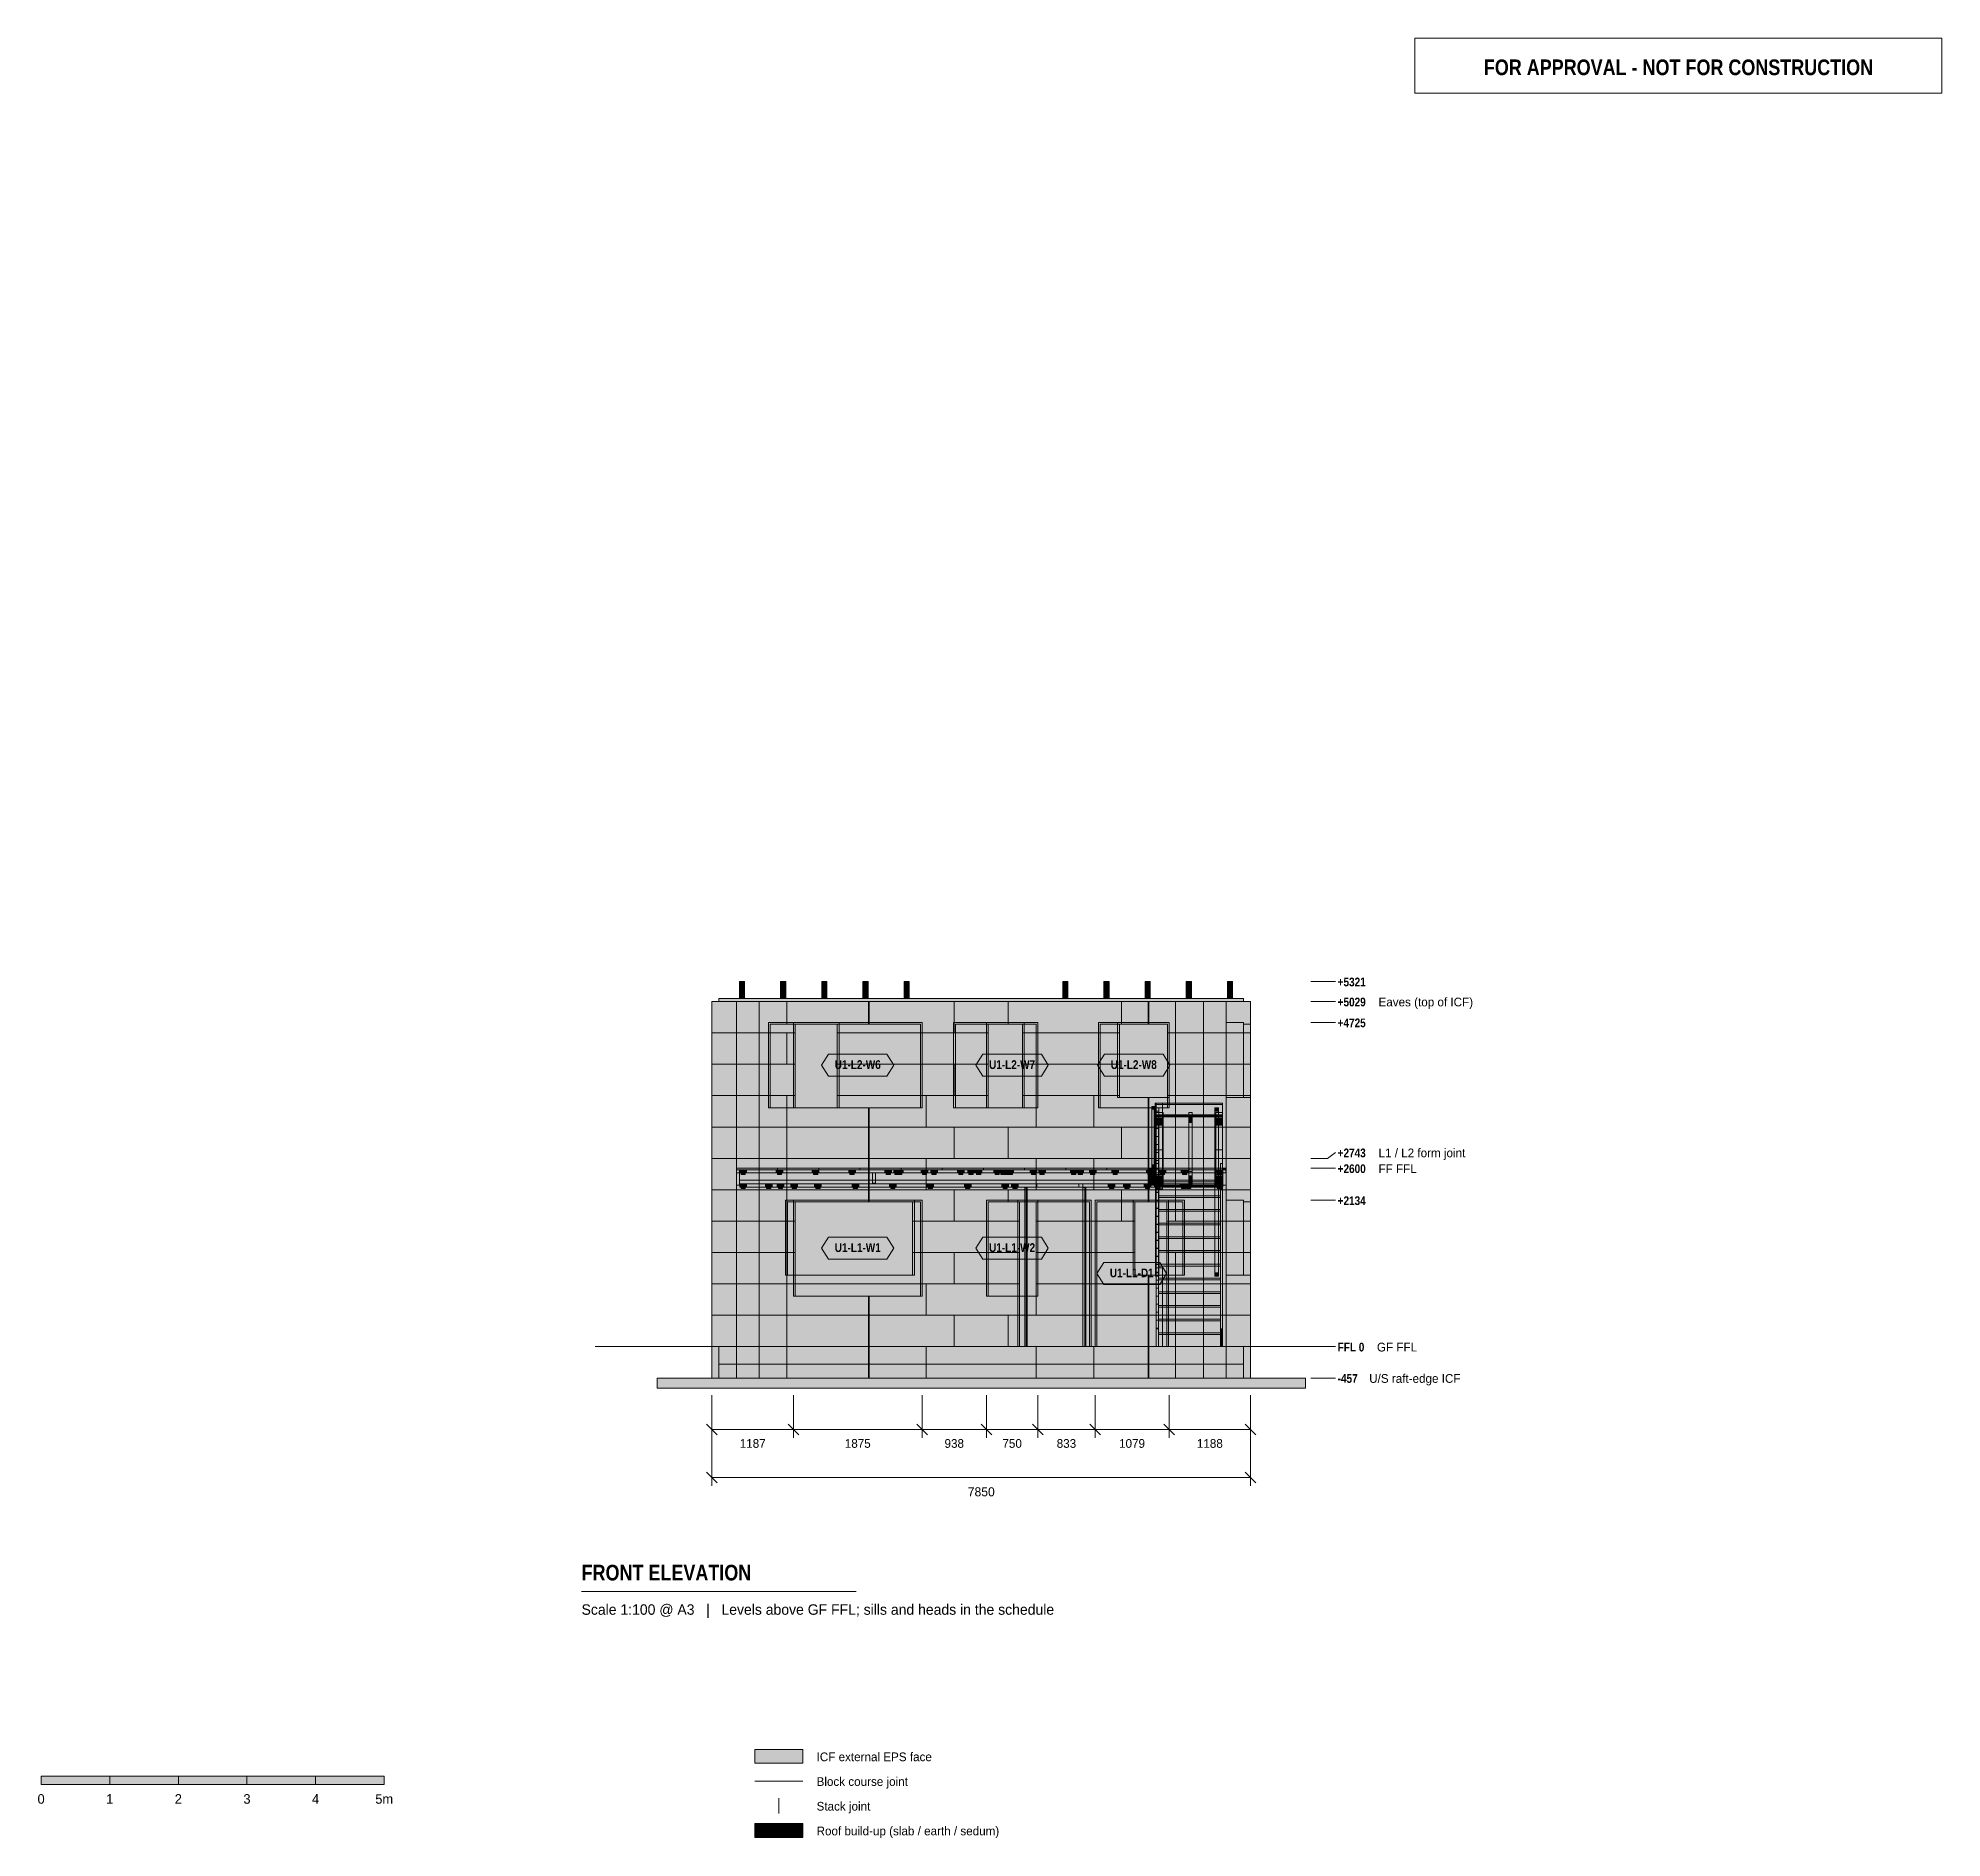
# Model space of a CAD drawing. Header units: millimetres. Extents: x -9820 to 17924, y -7159 to 19069.
import ezdxf
from ezdxf.enums import TextEntityAlignment as Align

# ---------------------------------------------------------------- set-up
doc = ezdxf.new("R2010")
doc.units = ezdxf.units.MM
doc.linetypes.add('DASHED', pattern=[1.524, 1.27, -0.254])
for name, color, linetype in [('FILL-BELOW', 7, 'Continuous'), ('FILL-C_B2D199', 7, 'Continuous'), ('FILL-C_CCB294', 7, 'Continuous'), ('FILL-C_CFBB93', 7, 'Continuous'), ('FILL-C_D8C399', 7, 'Continuous'), ('FILL-C_D9C49A', 7, 'Continuous'), ('FILL-C_DDC89D', 7, 'Continuous'), ('FILL-C_DEC89D', 7, 'Continuous'), ('FILL-EPS', 7, 'Continuous'), ('FILL-INK', 7, 'Continuous'), ('FILL-LIGHT', 7, 'Continuous'), ('FILL-TIMBER', 7, 'Continuous'), ('FILL-WHITE', 7, 'Continuous'), ('LINE-C_2E8C94', 7, 'Continuous'), ('LINE-C_337880', 7, 'Continuous'), ('LINE-INK', 7, 'Continuous'), ('LINE-RED', 7, 'Continuous'), ('LINE-STEEL', 7, 'Continuous'), ('LINE-STEEL-DASH', 7, 'DASHED'), ('LINE-STEEL_GREY', 7, 'Continuous'), ('LINE-TEAL_DK', 7, 'Continuous'), ('LINE-TEAL_DK-DASH', 7, 'DASHED'), ('LINE-TIMBER_DK', 7, 'Continuous'), ('TEXT-INK', 7, 'Continuous'), ('TEXT-RED', 7, 'Continuous'), ('TEXT-STEEL', 7, 'Continuous'), ('TEXT-STEEL_GREY', 7, 'Continuous'), ('TEXT-TEAL_DK', 7, 'Continuous')]:
    doc.layers.add(name, color=color, linetype=linetype)
doc.styles.add('OpenSansCondensed-Bold', font='OpenSansCondensed-Bold.ttf')

msp = doc.modelspace()

# ---------------------------------------------------------------- texts
at = {"layer": 'TEXT-INK'}
for s, height, p in [('1187', 127, (594, -1474)), ('1875', 127, (2125, -1474)), ('938', 127, (3531, -1474)), ('750', 127, (4375, -1474)), ('833', 127, (5166, -1474)), ('1079', 127, (6122, -1474)), ('1188', 127, (7256, -1474)), ('7850', 132.1, (3925, -2181)), ('0', 140, (-9776, -6661)), ('1', 140, (-8776, -6661)), ('2', 140, (-7776, -6661)), ('3', 140, (-6776, -6661)), ('4', 140, (-5776, -6661)), ('5m', 139.7, (-4776, -6661))]:
    msp.add_text(s, height=height, dxfattribs=at).set_placement(p, align=Align.CENTER)
at = {"layer": 'TEXT-INK', "style": 'OpenSansCondensed-Bold'}
msp.add_text('FRONT ELEVATION', height=228.6, dxfattribs=at).set_placement((-1900, -3407))
at = {"layer": 'TEXT-INK'}
for s, p in [('ICF external EPS face', (1525, -6041)), ('Block course joint', (1525, -6401)), ('Stack joint', (1525, -6761)), ('Roof build-up (slab / earth / sedum)', (1525, -7121))]:
    msp.add_text(s, height=127, dxfattribs=at).set_placement(p)
at = {"layer": 'TEXT-RED', "style": 'OpenSansCondensed-Bold'}
msp.add_text('FOR APPROVAL - NOT FOR CONSTRUCTION', height=228.6, dxfattribs=at).set_placement((14085, 18529), align=Align.CENTER)
at = {"layer": 'TEXT-STEEL', "style": 'OpenSansCondensed-Bold'}
for s, p in [('+5321', (9119, 5251)), ('+5029', (9119, 4959)), ('+4725', (9119, 4655)), ('+2743', (9119, 2760)), ('+2600', (9119, 2530)), ('+2134', (9119, 2064)), ('FFL 0', (9119, -70)), ('-457', (9119, -527))]:
    msp.add_text(s, height=127, dxfattribs=at).set_placement(p)
at = {"layer": 'TEXT-STEEL'}
for s, p in [('Eaves (top of ICF)', (9714, 4959)), ('L1 / L2 form joint', (9714, 2760)), ('FF FFL', (9714, 2530)), ('GF FFL', (9691, -70)), ('U/S raft-edge ICF', (9578, -527))]:
    msp.add_text(s, height=127, dxfattribs=at).set_placement(p)
at = {"layer": 'TEXT-STEEL_GREY'}
msp.add_text('Scale 1:100 @ A3   |   Levels above GF FFL; sills and heads in the schedule', height=152.4, dxfattribs=at).set_placement((-1900, -3907))
at = {"layer": 'TEXT-TEAL_DK', "style": 'OpenSansCondensed-Bold'}
for s, p in [('U1-L2-W6', (2125, 4047)), ('U1-L2-W7', (4374, 4047)), ('U1-L2-W8', (6147, 4047)), ('U1-L1-W1', (2125, 1380)), ('U1-L1-W2', (4374, 1380)), ('U1-L1-D1', (6118, 1012))]:
    msp.add_text(s, height=127, dxfattribs=at).set_placement(p, align=Align.CENTER)

# ---------------------------------------------------------------- hatches: boundary and pattern name
at = {"layer": 'FILL-BELOW', "true_color": 0x8c8c91}
h = msp.add_hatch(color=256, dxfattribs=at)
h.dxf.hatch_style = 1
h.paths.add_polyline_path([(6474, 3550), (6474, 3550), (7441, 3550), (7441, 3528), (7441, 3528), (6474, 3528)])
h = msp.add_hatch(color=256, dxfattribs=at)
h.dxf.hatch_style = 1
h.paths.add_polyline_path([(6474, 3528), (6474, 3550), (7441, 3550), (7441, 3550), (7441, 3528), (6474, 3528)])
h = msp.add_hatch(color=256, dxfattribs=at)
h.dxf.hatch_style = 1
h.paths.add_polyline_path([(356, 2600), (956, 2600), (956, 2600), (1556, 2600), (1556, 2600), (2156, 2600), (2156, 2600), (2756, 2600), (2756, 2600), (3356, 2600), (3356, 2600), (3956, 2600), (3956, 2600), (4556, 2600), (4556, 2600), (5156, 2600), (5156, 2600), (5756, 2600), (5756, 2600), (6356, 2600), (6356, 2600), (6956, 2600), (6956, 2600), (7493, 2600), (7493, 2578), (6956, 2578), (6956, 2578), (6356, 2578), (6356, 2578), (5756, 2578), (5756, 2578), (5156, 2578), (5156, 2578), (4556, 2578), (4556, 2578), (3956, 2578), (3956, 2578), (3356, 2578), (3356, 2578), (2756, 2578), (2756, 2578), (2156, 2578), (2156, 2578), (1556, 2578), (1556, 2578), (956, 2578), (956, 2578), (356, 2578)])
h = msp.add_hatch(color=256, dxfattribs=at)
h.dxf.hatch_style = 1
h.paths.add_polyline_path([(356, 2578), (356, 2600), (956, 2600), (956, 2578)])
h = msp.add_hatch(color=256, dxfattribs=at)
h.dxf.hatch_style = 1
h.paths.add_polyline_path([(356, 2578), (356, 2600), (956, 2600), (956, 2578)])
h = msp.add_hatch(color=256, dxfattribs=at)
h.dxf.hatch_style = 1
h.paths.add_polyline_path([(356, 2578), (356, 2600), (956, 2600), (956, 2578)])
h = msp.add_hatch(color=256, dxfattribs=at)
h.dxf.hatch_style = 1
h.paths.add_polyline_path([(356, 2578), (356, 2600), (956, 2600), (956, 2600), (1556, 2600), (1556, 2600), (2156, 2600), (2156, 2600), (2756, 2600), (2756, 2600), (3356, 2600), (3356, 2600), (3956, 2600), (3956, 2600), (4556, 2600), (4556, 2600), (5156, 2600), (5156, 2600), (5756, 2600), (5756, 2600), (6356, 2600), (6356, 2600), (6956, 2600), (6956, 2600), (7493, 2600), (7493, 2578), (6956, 2578), (6956, 2578), (6356, 2578), (6356, 2578), (5756, 2578), (5756, 2578), (5156, 2578), (5156, 2578), (4556, 2578), (4556, 2578), (3956, 2578), (3956, 2578), (3356, 2578), (3356, 2578), (2756, 2578), (2756, 2578), (2156, 2578), (2156, 2578), (1556, 2578), (1556, 2578), (956, 2578), (956, 2578)])
h = msp.add_hatch(color=256, dxfattribs=at)
h.dxf.hatch_style = 1
h.paths.add_polyline_path([(956, 2578), (956, 2600), (1556, 2600), (1556, 2578)])
h = msp.add_hatch(color=256, dxfattribs=at)
h.dxf.hatch_style = 1
h.paths.add_polyline_path([(956, 2578), (956, 2600), (1556, 2600), (1556, 2578)])
h = msp.add_hatch(color=256, dxfattribs=at)
h.dxf.hatch_style = 1
h.paths.add_polyline_path([(956, 2578), (956, 2600), (1556, 2600), (1556, 2578)])
h = msp.add_hatch(color=256, dxfattribs=at)
h.dxf.hatch_style = 1
h.paths.add_polyline_path([(1556, 2578), (1556, 2600), (2156, 2600), (2156, 2578)])
h = msp.add_hatch(color=256, dxfattribs=at)
h.dxf.hatch_style = 1
h.paths.add_polyline_path([(1556, 2578), (1556, 2600), (2156, 2600), (2156, 2578)])
h = msp.add_hatch(color=256, dxfattribs=at)
h.dxf.hatch_style = 1
h.paths.add_polyline_path([(1556, 2578), (1556, 2600), (2156, 2600), (2156, 2578)])
h = msp.add_hatch(color=256, dxfattribs=at)
h.dxf.hatch_style = 1
h.paths.add_polyline_path([(2156, 2578), (2156, 2600), (2756, 2600), (2756, 2578)])
h = msp.add_hatch(color=256, dxfattribs=at)
h.dxf.hatch_style = 1
h.paths.add_polyline_path([(2156, 2578), (2156, 2600), (2756, 2600), (2756, 2578)])
h = msp.add_hatch(color=256, dxfattribs=at)
h.dxf.hatch_style = 1
h.paths.add_polyline_path([(2156, 2578), (2156, 2600), (2756, 2600), (2756, 2578)])
h = msp.add_hatch(color=256, dxfattribs=at)
h.dxf.hatch_style = 1
h.paths.add_polyline_path([(2756, 2600), (3356, 2600), (3356, 2578), (2756, 2578)])
h = msp.add_hatch(color=256, dxfattribs=at)
h.dxf.hatch_style = 1
h.paths.add_polyline_path([(2756, 2600), (3356, 2600), (3356, 2578), (2756, 2578)])
h = msp.add_hatch(color=256, dxfattribs=at)
h.dxf.hatch_style = 1
h.paths.add_polyline_path([(2756, 2600), (3356, 2600), (3356, 2578), (2756, 2578)])
h = msp.add_hatch(color=256, dxfattribs=at)
h.dxf.hatch_style = 1
h.paths.add_polyline_path([(3356, 2600), (3956, 2600), (3956, 2578), (3356, 2578)])
h = msp.add_hatch(color=256, dxfattribs=at)
h.dxf.hatch_style = 1
h.paths.add_polyline_path([(3356, 2600), (3956, 2600), (3956, 2578), (3356, 2578)])
h = msp.add_hatch(color=256, dxfattribs=at)
h.dxf.hatch_style = 1
h.paths.add_polyline_path([(3356, 2600), (3956, 2600), (3956, 2578), (3356, 2578)])
h = msp.add_hatch(color=256, dxfattribs=at)
h.dxf.hatch_style = 1
h.paths.add_polyline_path([(3956, 2578), (3956, 2600), (4556, 2600), (4556, 2578)])
h = msp.add_hatch(color=256, dxfattribs=at)
h.dxf.hatch_style = 1
h.paths.add_polyline_path([(3956, 2578), (3956, 2600), (4556, 2600), (4556, 2578)])
h = msp.add_hatch(color=256, dxfattribs=at)
h.dxf.hatch_style = 1
h.paths.add_polyline_path([(3956, 2578), (3956, 2600), (4556, 2600), (4556, 2578)])
h = msp.add_hatch(color=256, dxfattribs=at)
h.dxf.hatch_style = 1
h.paths.add_polyline_path([(4556, 2578), (4556, 2600), (5156, 2600), (5156, 2578)])
h = msp.add_hatch(color=256, dxfattribs=at)
h.dxf.hatch_style = 1
h.paths.add_polyline_path([(4556, 2578), (4556, 2600), (5156, 2600), (5156, 2578)])
h = msp.add_hatch(color=256, dxfattribs=at)
h.dxf.hatch_style = 1
h.paths.add_polyline_path([(4556, 2578), (4556, 2600), (5156, 2600), (5156, 2578)])
h = msp.add_hatch(color=256, dxfattribs=at)
h.dxf.hatch_style = 1
h.paths.add_polyline_path([(5156, 2578), (5156, 2600), (5756, 2600), (5756, 2578)])
h = msp.add_hatch(color=256, dxfattribs=at)
h.dxf.hatch_style = 1
h.paths.add_polyline_path([(5156, 2578), (5156, 2600), (5756, 2600), (5756, 2578)])
h = msp.add_hatch(color=256, dxfattribs=at)
h.dxf.hatch_style = 1
h.paths.add_polyline_path([(5156, 2600), (5756, 2600), (5756, 2578), (5156, 2578)])
h = msp.add_hatch(color=256, dxfattribs=at)
h.dxf.hatch_style = 1
h.paths.add_polyline_path([(5756, 2600), (6356, 2600), (6356, 2578), (5756, 2578)])
h = msp.add_hatch(color=256, dxfattribs=at)
h.dxf.hatch_style = 1
h.paths.add_polyline_path([(5756, 2600), (6356, 2600), (6356, 2578), (5756, 2578)])
h = msp.add_hatch(color=256, dxfattribs=at)
h.dxf.hatch_style = 1
h.paths.add_polyline_path([(5756, 2600), (6356, 2600), (6356, 2578), (5756, 2578)])
h = msp.add_hatch(color=256, dxfattribs=at)
h.dxf.hatch_style = 1
h.paths.add_polyline_path([(6356, 2600), (6956, 2600), (6956, 2578), (6356, 2578)])
h = msp.add_hatch(color=256, dxfattribs=at)
h.dxf.hatch_style = 1
h.paths.add_polyline_path([(6356, 2600), (6956, 2600), (6956, 2578), (6356, 2578)])
h = msp.add_hatch(color=256, dxfattribs=at)
h.dxf.hatch_style = 1
h.paths.add_polyline_path([(6356, 2578), (6356, 2578), (6356, 2600), (6356, 2600), (6356, 2600), (6356, 2600), (6474, 2600), (6474, 2600), (6474, 2600), (6474, 2600), (6474, 2578), (6474, 2578), (6474, 2578), (6474, 2578), (6356, 2578), (6356, 2578)])
h = msp.add_hatch(color=256, dxfattribs=at)
h.dxf.hatch_style = 1
h.paths.add_polyline_path([(6474, 2578), (6474, 2600), (6956, 2600), (6956, 2600), (7441, 2600), (7441, 2600), (7441, 2578), (6956, 2578), (6956, 2578), (6474, 2578)])
h = msp.add_hatch(color=256, dxfattribs=at)
h.dxf.hatch_style = 1
h.paths.add_polyline_path([(6474, 2600), (6474, 2600), (6956, 2600), (6956, 2600), (7441, 2600), (7441, 2578), (7441, 2578), (6956, 2578), (6956, 2578), (6474, 2578)])
h = msp.add_hatch(color=256, dxfattribs=at)
h.dxf.hatch_style = 1
h.paths.add_polyline_path([(6956, 2578), (6956, 2600), (7493, 2600), (7493, 2578)])
h = msp.add_hatch(color=256, dxfattribs=at)
h.dxf.hatch_style = 1
h.paths.add_polyline_path([(6956, 2578), (6956, 2600), (7493, 2600), (7493, 2578)])
h = msp.add_hatch(color=256, dxfattribs=at)
h.dxf.hatch_style = 1
h.paths.add_polyline_path([(7441, 2578), (7441, 2600), (7441, 2600), (7441, 2600), (7493, 2600), (7493, 2600), (7493, 2600), (7493, 2578), (7493, 2578), (7493, 2578), (7441, 2578), (7441, 2578)])
at = {"layer": 'FILL-C_B2D199', "true_color": 0xb2d199}
h = msp.add_hatch(color=256, dxfattribs=at)
h.dxf.hatch_style = 1
h.paths.add_polyline_path([(1084, -7151), (1325, -7151), (1325, -6951), (1084, -6951)])
at = {"layer": 'FILL-C_CCB294', "true_color": 0xccb294}
h = msp.add_hatch(color=256, dxfattribs=at)
h.dxf.hatch_style = 1
h.paths.add_polyline_path([(855, -7151), (1084, -7151), (1084, -6951), (855, -6951)])
at = {"layer": 'FILL-C_CFBB93', "true_color": 0xcfbb93}
h = msp.add_hatch(color=256, dxfattribs=at)
h.dxf.hatch_style = 1
h.paths.add_polyline_path([(401, 5144), (401, 5270), (476, 5296), (476, 5170)])
h = msp.add_hatch(color=256, dxfattribs=at)
h.dxf.hatch_style = 1
h.paths.add_polyline_path([(401, 5270), (476, 5296), (476, 5170), (401, 5144)])
h = msp.add_hatch(color=256, dxfattribs=at)
h.dxf.hatch_style = 1
h.paths.add_polyline_path([(7513, 5076), (7513, 5188), (7588, 5162), (7588, 5076)])
h = msp.add_hatch(color=256, dxfattribs=at)
h.dxf.hatch_style = 1
h.paths.add_polyline_path([(7513, 5188), (7588, 5162), (7588, 5076), (7513, 5076)])
at = {"layer": 'FILL-C_D8C399', "true_color": 0xd8c399}
h = msp.add_hatch(color=256, dxfattribs=at)
h.dxf.hatch_style = 1
h.paths.add_polyline_path([(6459, 2600), (6459, 3348), (6474, 3348), (6474, 2600)])
at = {"layer": 'FILL-C_D9C49A', "true_color": 0xd9c49a}
h = msp.add_hatch(color=256, dxfattribs=at)
h.dxf.hatch_style = 1
h.paths.add_polyline_path([(401, 5259), (401, 5321), (476, 5321), (476, 5259)])
h = msp.add_hatch(color=256, dxfattribs=at)
h.dxf.hatch_style = 1
h.paths.add_polyline_path([(401, 5321), (476, 5321), (476, 5259), (401, 5259)])
h = msp.add_hatch(color=256, dxfattribs=at)
h.dxf.hatch_style = 1
h.paths.add_polyline_path([(1001, 5259), (1001, 5321), (1076, 5321), (1076, 5259)])
h = msp.add_hatch(color=256, dxfattribs=at)
h.dxf.hatch_style = 1
h.paths.add_polyline_path([(1001, 5321), (1076, 5321), (1076, 5259), (1001, 5259)])
h = msp.add_hatch(color=256, dxfattribs=at)
h.dxf.hatch_style = 1
h.paths.add_polyline_path([(1601, 5259), (1601, 5321), (1676, 5321), (1676, 5259)])
h = msp.add_hatch(color=256, dxfattribs=at)
h.dxf.hatch_style = 1
h.paths.add_polyline_path([(1601, 5321), (1676, 5321), (1676, 5259), (1601, 5259)])
h = msp.add_hatch(color=256, dxfattribs=at)
h.dxf.hatch_style = 1
h.paths.add_polyline_path([(2201, 5259), (2201, 5321), (2276, 5321), (2276, 5259)])
h = msp.add_hatch(color=256, dxfattribs=at)
h.dxf.hatch_style = 1
h.paths.add_polyline_path([(2201, 5321), (2276, 5321), (2276, 5259), (2201, 5259)])
h = msp.add_hatch(color=256, dxfattribs=at)
h.dxf.hatch_style = 1
h.paths.add_polyline_path([(2801, 5259), (2801, 5321), (2876, 5321), (2876, 5259)])
h = msp.add_hatch(color=256, dxfattribs=at)
h.dxf.hatch_style = 1
h.paths.add_polyline_path([(2801, 5321), (2876, 5321), (2876, 5259), (2801, 5259)])
h = msp.add_hatch(color=256, dxfattribs=at)
h.dxf.hatch_style = 1
h.paths.add_polyline_path([(5113, 5259), (5113, 5321), (5188, 5321), (5188, 5259)])
h = msp.add_hatch(color=256, dxfattribs=at)
h.dxf.hatch_style = 1
h.paths.add_polyline_path([(5113, 5321), (5188, 5321), (5188, 5259), (5113, 5259)])
h = msp.add_hatch(color=256, dxfattribs=at)
h.dxf.hatch_style = 1
h.paths.add_polyline_path([(5713, 5259), (5713, 5321), (5788, 5321), (5788, 5259)])
h = msp.add_hatch(color=256, dxfattribs=at)
h.dxf.hatch_style = 1
h.paths.add_polyline_path([(5713, 5321), (5788, 5321), (5788, 5259), (5713, 5259)])
h = msp.add_hatch(color=256, dxfattribs=at)
h.dxf.hatch_style = 1
h.paths.add_polyline_path([(6313, 5259), (6313, 5321), (6388, 5321), (6388, 5259)])
h = msp.add_hatch(color=256, dxfattribs=at)
h.dxf.hatch_style = 1
h.paths.add_polyline_path([(6313, 5321), (6388, 5321), (6388, 5259), (6313, 5259)])
h = msp.add_hatch(color=256, dxfattribs=at)
h.dxf.hatch_style = 1
h.paths.add_polyline_path([(6913, 5259), (6913, 5321), (6988, 5321), (6988, 5259)])
h = msp.add_hatch(color=256, dxfattribs=at)
h.dxf.hatch_style = 1
h.paths.add_polyline_path([(6913, 5321), (6988, 5321), (6988, 5259), (6913, 5259)])
h = msp.add_hatch(color=256, dxfattribs=at)
h.dxf.hatch_style = 1
h.paths.add_polyline_path([(7513, 5259), (7513, 5297), (7588, 5297), (7588, 5259)])
h = msp.add_hatch(color=256, dxfattribs=at)
h.dxf.hatch_style = 1
h.paths.add_polyline_path([(7513, 5297), (7588, 5297), (7588, 5259), (7513, 5259)])
at = {"layer": 'FILL-C_DDC89D', "true_color": 0xddc89d}
h = msp.add_hatch(color=256, dxfattribs=at)
h.dxf.hatch_style = 1
h.paths.add_polyline_path([(6474, 2671), (6506, 2671), (6506, 260), (6506, 260), (6474, 260), (6474, 2671)])
h = msp.add_hatch(color=256, dxfattribs=at)
h.dxf.hatch_style = 1
h.paths.add_polyline_path([(7409, 2671), (7441, 2671), (7441, 260), (7441, 260), (7409, 260), (7409, 2671)])
at = {"layer": 'FILL-C_DEC89D', "true_color": 0xdec89d}
h = msp.add_hatch(color=256, dxfattribs=at)
h.dxf.hatch_style = 1
h.paths.add_polyline_path([(6465, 3480), (6515, 3480), (6515, 1078), (6515, 1078), (6465, 1078), (6465, 3480)])
h = msp.add_hatch(color=256, dxfattribs=at)
h.dxf.hatch_style = 1
h.paths.add_polyline_path([(6465, 1028), (6465, 1028), (6465, 3430), (6515, 3430), (6515, 3430), (6515, 1028)])
h = msp.add_hatch(color=256, dxfattribs=at)
h.dxf.hatch_style = 1
h.paths.add_polyline_path([(6474, 3413), (6574, 3413), (6574, 2488), (6474, 2488)])
h = msp.add_hatch(color=256, dxfattribs=at)
h.dxf.hatch_style = 1
h.paths.add_polyline_path([(6474, 3363), (7441, 3363), (7441, 2354), (6474, 2354)])
h = msp.add_hatch(color=256, dxfattribs=at)
h.dxf.hatch_style = 1
h.paths.add_polyline_path([(6474, 2339), (6474, 3348), (7441, 3348), (7441, 2339)])
h = msp.add_hatch(color=256, dxfattribs=at)
h.dxf.hatch_style = 1
h.paths.add_polyline_path([(6950, 3413), (6997, 3413), (6997, 2488), (6950, 2488)])
h = msp.add_hatch(color=256, dxfattribs=at)
h.dxf.hatch_style = 1
h.paths.add_polyline_path([(7331, 3480), (7381, 3480), (7381, 1078), (7381, 1078), (7331, 1078), (7331, 3480)])
h = msp.add_hatch(color=256, dxfattribs=at)
h.dxf.hatch_style = 1
h.paths.add_polyline_path([(7331, 1028), (7331, 1028), (7331, 3430), (7381, 3430), (7381, 3430), (7381, 1028)])
h = msp.add_hatch(color=256, dxfattribs=at)
h.dxf.hatch_style = 1
h.paths.add_polyline_path([(7341, 3413), (7441, 3413), (7441, 2488), (7341, 2488)])
h = msp.add_hatch(color=256, dxfattribs=at)
h.dxf.hatch_style = 1
h.paths.add_polyline_path([(6474, 2354), (6474, 2354), (6474, 3278), (6574, 3278), (6574, 3278), (6574, 2354)])
h = msp.add_hatch(color=256, dxfattribs=at)
h.dxf.hatch_style = 1
h.paths.add_polyline_path([(6950, 2354), (6950, 2354), (6950, 3278), (6997, 3278), (6997, 3278), (6997, 2354)])
h = msp.add_hatch(color=256, dxfattribs=at)
h.dxf.hatch_style = 1
h.paths.add_polyline_path([(7341, 2354), (7341, 2354), (7341, 3278), (7441, 3278), (7441, 3278), (7441, 2354)])
h = msp.add_hatch(color=256, dxfattribs=at)
h.dxf.hatch_style = 1
h.paths.add_polyline_path([(6474, 0), (6474, 2301), (6506, 2301), (6506, 0)])
h = msp.add_hatch(color=256, dxfattribs=at)
h.dxf.hatch_style = 1
h.paths.add_polyline_path([(7409, 0), (7409, 2301), (7441, 2301), (7441, 0)])
at = {"layer": 'FILL-EPS', "true_color": 0xccffff}
h = msp.add_hatch(color=256, dxfattribs=at)
h.dxf.hatch_style = 1
h.paths.add_polyline_path([(0, 2743), (0, 5029), (356, 5029), (356, 5031), (356, 5031), (356, 5031), (356, 5031), (356, 2743), (356, 2743), (0, 2743), (0, 2743)])
h = msp.add_hatch(color=256, dxfattribs=at)
h.dxf.hatch_style = 1
h.paths.add_polyline_path([(0, 5029), (0, 5029), (0, 5029), (356, 5029), (356, 2743), (0, 2743), (0, 5029)])
h = msp.add_hatch(color=256, dxfattribs=at)
h.dxf.hatch_style = 1
h.paths.add_polyline_path([(0, 5029), (356, 5029), (356, 2743), (356, 2743), (356, 2743), (0, 2743)])
h = msp.add_hatch(color=256, dxfattribs=at)
h.dxf.hatch_style = 1
h.paths.add_polyline_path([(0, 2743), (0, 5029), (356, 5029), (356, 2743), (0, 2743), (0, 2743)])
h = msp.add_hatch(color=256, dxfattribs=at)
h.dxf.hatch_style = 1
h.paths.add_polyline_path([(0, 5029), (356, 5029), (356, 5029), (356, 2743), (356, 2743), (356, 2743), (356, 2742), (356, 2742), (356, 2742), (356, 2742), (356, 2743), (0, 2743)])
h = msp.add_hatch(color=256, dxfattribs=at)
h.dxf.hatch_style = 1
h.paths.add_polyline_path([(0, 2743), (0, 5029), (356, 5029), (356, 5029), (356, 5029), (356, 5029), (356, 2743), (0, 2743)])
h = msp.add_hatch(color=256, dxfattribs=at)
h.dxf.hatch_style = 1
h.paths.add_polyline_path([(354, 5029), (354, 5029), (354, 5029), (354, 5029), (354, 5029), (354, 5029), (354, 5029), (354, 5029), (356, 5029)])
h = msp.add_hatch(color=256, dxfattribs=at)
h.dxf.hatch_style = 1
h.paths.add_polyline_path([(354, 5029), (354, 5029), (354, 5029), (354, 5029), (354, 5029), (354, 5029), (354, 5029), (354, 5029), (354, 5029), (354, 5029), (356, 5029)])
h = msp.add_hatch(color=256, dxfattribs=at)
h.dxf.hatch_style = 1
h.paths.add_polyline_path([(356, 5029), (7493, 5029), (7493, 2743), (356, 2743)])
h.paths.add_polyline_path([(5937, 4700), (5937, 3633), (6637, 3633), (6637, 4700)], flags=0)
h.paths.add_polyline_path([(3547, 4700), (3547, 3480), (4527, 3480), (4527, 4700)], flags=0)
h.paths.add_polyline_path([(1827, 4700), (847, 4700), (847, 3480), (1827, 3480)], flags=0)
h = msp.add_hatch(color=256, dxfattribs=at)
h.dxf.hatch_style = 1
h.paths.add_polyline_path([(356, 2743), (356, 5029), (7493, 5029), (7493, 2743)])
h.paths.add_polyline_path([(6662, 3633), (6662, 4725), (5912, 4725), (5912, 3633)], flags=0)
h.paths.add_polyline_path([(3522, 3480), (4552, 3480), (4552, 4725), (3522, 4725)], flags=0)
h.paths.add_polyline_path([(1852, 4725), (822, 4725), (822, 3480), (1852, 3480)], flags=0)
h = msp.add_hatch(color=256, dxfattribs=at)
h.dxf.hatch_style = 1
h.paths.add_polyline_path([(356, 5029), (7493, 5029), (7493, 2743), (356, 2743)])
h.paths.add_polyline_path([(5632, 4725), (5632, 3480), (6663, 3480), (6663, 4725)], flags=0)
h.paths.add_polyline_path([(3999, 4725), (3999, 3480), (4750, 3480), (4750, 4725)], flags=0)
h.paths.add_polyline_path([(1187, 4725), (1187, 3480), (3062, 3480), (3062, 4725)], flags=0)
h = msp.add_hatch(color=256, dxfattribs=at)
h.dxf.hatch_style = 1
h.paths.add_polyline_path([(356, 5029), (7493, 5029), (7493, 2743), (356, 2743)])
h.paths.add_polyline_path([(6638, 3480), (6638, 4700), (5657, 4700), (5657, 3480)], flags=0)
h.paths.add_polyline_path([(4025, 3480), (4725, 3480), (4725, 4700), (4025, 4700)], flags=0)
h.paths.add_polyline_path([(3038, 4700), (1212, 4700), (1212, 3480), (3038, 3480)], flags=0)
h = msp.add_hatch(color=256, dxfattribs=at)
h.dxf.hatch_style = 1
h.paths.add_polyline_path([(7493, 5031), (7493, 5029), (7849, 5029), (7849, 2743), (7849, 2743), (7493, 2743), (7493, 2743), (7493, 5029), (7493, 5029), (7493, 5029), (7493, 5031), (7493, 5031), (7493, 5031)])
h = msp.add_hatch(color=256, dxfattribs=at)
h.dxf.hatch_style = 1
h.paths.add_polyline_path([(7493, 5029), (7495, 5030), (7495, 5029), (7495, 5029), (7495, 5029), (7495, 5029), (7495, 5029), (7495, 5029), (7495, 5029), (7495, 5029)])
h = msp.add_hatch(color=256, dxfattribs=at)
h.dxf.hatch_style = 1
h.paths.add_polyline_path([(7493, 5029), (7849, 5029), (7849, 2743), (7493, 2743)])
h = msp.add_hatch(color=256, dxfattribs=at)
h.dxf.hatch_style = 1
h.paths.add_polyline_path([(7493, 2742), (7493, 2742), (7493, 5029), (7493, 5029), (7849, 5029), (7849, 5029), (7849, 2743), (7493, 2743), (7493, 2742), (7493, 2742)])
h = msp.add_hatch(color=256, dxfattribs=at)
h.dxf.hatch_style = 1
h.paths.add_polyline_path([(7493, 5029), (7849, 5029), (7849, 2743), (7849, 2743), (7493, 2743), (7493, 5029)])
h = msp.add_hatch(color=256, dxfattribs=at)
h.dxf.hatch_style = 1
h.paths.add_polyline_path([(7493, 2743), (7493, 2743), (7493, 5029), (7849, 5029), (7849, 5029), (7849, 2743)])
h = msp.add_hatch(color=256, dxfattribs=at)
h.dxf.hatch_style = 1
h.paths.add_polyline_path([(7493, 2743), (7493, 5029), (7849, 5029), (7849, 2743)])
h = msp.add_hatch(color=256, dxfattribs=at)
h.dxf.hatch_style = 1
h.paths.add_polyline_path([(7493, 5029), (7495, 5029), (7495, 5029), (7495, 5029), (7495, 5029), (7495, 5029), (7495, 5029), (7495, 5029), (7495, 5029)])
h = msp.add_hatch(color=256, dxfattribs=at)
h.dxf.hatch_style = 1
h.paths.add_polyline_path([(822, 4725), (1852, 4725), (1852, 3480), (1827, 3480), (1827, 4700), (847, 4700), (847, 3480), (822, 3480)])
h = msp.add_hatch(color=256, dxfattribs=at)
h.dxf.hatch_style = 1
h.paths.add_polyline_path([(1187, 4725), (3062, 4725), (3062, 3480), (3038, 3480), (3038, 4700), (1212, 4700), (1212, 3480), (1187, 3480)])
h = msp.add_hatch(color=256, dxfattribs=at)
h.dxf.hatch_style = 1
h.paths.add_polyline_path([(3522, 4725), (4552, 4725), (4552, 3480), (4527, 3480), (4527, 4700), (3547, 4700), (3547, 3480), (3522, 3480)])
h = msp.add_hatch(color=256, dxfattribs=at)
h.dxf.hatch_style = 1
h.paths.add_polyline_path([(3999, 4725), (4750, 4725), (4750, 3480), (4725, 3480), (4725, 4700), (4025, 4700), (4025, 3480), (3999, 3480)])
h = msp.add_hatch(color=256, dxfattribs=at)
h.dxf.hatch_style = 1
h.paths.add_polyline_path([(5632, 4725), (6663, 4725), (6663, 3480), (6638, 3480), (6638, 4700), (5657, 4700), (5657, 3480), (5632, 3480)])
h = msp.add_hatch(color=256, dxfattribs=at)
h.dxf.hatch_style = 1
h.paths.add_polyline_path([(5912, 4725), (6662, 4725), (6662, 3633), (6637, 3633), (6637, 4700), (5937, 4700), (5937, 3633), (5912, 3633)])
h = msp.add_hatch(color=256, dxfattribs=at)
h.dxf.hatch_style = 1
h.paths.add_polyline_path([(7493, 3633), (7493, 4725), (7748, 4725), (7748, 3633)])
h = msp.add_hatch(color=256, dxfattribs=at)
h.dxf.hatch_style = 1
h.paths.add_polyline_path([(7493, 4725), (7748, 4725), (7748, 3633), (7493, 3633)])
h = msp.add_hatch(color=256, dxfattribs=at)
h.dxf.hatch_style = 1
h.paths.add_polyline_path([(7748, 3633), (7748, 3633), (7748, 4700), (7849, 4700), (7849, 4700), (7849, 3633)])
h = msp.add_hatch(color=256, dxfattribs=at)
h.dxf.hatch_style = 1
h.paths.add_polyline_path([(7748, 4700), (7849, 4700), (7849, 3633), (7849, 3633), (7748, 3633), (7748, 4700)])
h = msp.add_hatch(color=256, dxfattribs=at)
h.dxf.hatch_style = 1
h.paths.add_polyline_path([(0, 0), (0, 0), (0, 0), (0, 2743), (356, 2743), (356, 2745), (356, 2745), (356, 0), (356, 0), (356, 0)])
h = msp.add_hatch(color=256, dxfattribs=at)
h.dxf.hatch_style = 1
h.paths.add_polyline_path([(0, 2743), (0, 2743), (0, 2743), (356, 2743), (356, 0), (356, 0), (0, 0)])
h = msp.add_hatch(color=256, dxfattribs=at)
h.dxf.hatch_style = 1
h.paths.add_polyline_path([(0, 2743), (0, 2743), (356, 2743), (356, 0), (0, 0)])
h = msp.add_hatch(color=256, dxfattribs=at)
h.dxf.hatch_style = 1
h.paths.add_polyline_path([(0, 0), (0, 0), (0, 0), (0, 2743), (356, 2743), (356, 2743), (356, 2743), (356, 0)])
h = msp.add_hatch(color=256, dxfattribs=at)
h.dxf.hatch_style = 1
h.paths.add_polyline_path([(0, 2743), (0, 2743), (356, 2743), (356, 2743), (356, 2743), (356, 0), (356, 0), (356, 0), (356, -2), (356, -2), (356, 0), (0, 0)])
h = msp.add_hatch(color=256, dxfattribs=at)
h.dxf.hatch_style = 1
h.paths.add_polyline_path([(0, 0), (0, 2743), (356, 2743), (356, 2743), (356, 2743), (356, 0)])
h = msp.add_hatch(color=256, dxfattribs=at)
h.dxf.hatch_style = 1
h.paths.add_polyline_path([(354, 2743), (354, 2743), (354, 2743), (354, 2743), (354, 2743), (354, 2743), (354, 2743), (356, 2743), (354, 2743)])
h = msp.add_hatch(color=256, dxfattribs=at)
h.dxf.hatch_style = 1
h.paths.add_polyline_path([(354, 2743), (354, 2743), (354, 2743), (354, 2743), (354, 2743), (354, 2743), (354, 2743), (354, 2743), (356, 2743)])
h = msp.add_hatch(color=256, dxfattribs=at)
h.dxf.hatch_style = 1
h.paths.add_polyline_path([(356, 2743), (7493, 2743), (7493, 0), (5503, 0), (5503, 2109), (4482, 2109), (4482, 0), (356, 0)])
h.paths.add_polyline_path([(6162, 2109), (6162, 1042), (6862, 1042), (6862, 2109)], flags=0)
h.paths.add_polyline_path([(1099, 2109), (1099, 1042), (2925, 1042), (2925, 2109)], flags=0)
h = msp.add_hatch(color=256, dxfattribs=at)
h.dxf.hatch_style = 1
h.paths.add_polyline_path([(356, 0), (356, 2743), (7493, 2743), (7493, 0), (5528, 0), (5528, 2134), (4457, 2134), (4457, 0)])
h.paths.add_polyline_path([(6887, 2134), (6137, 2134), (6137, 1042), (6887, 1042)], flags=0)
h.paths.add_polyline_path([(2950, 2134), (1074, 2134), (1074, 1042), (2950, 1042)], flags=0)
h = msp.add_hatch(color=256, dxfattribs=at)
h.dxf.hatch_style = 1
h.paths.add_polyline_path([(356, 2743), (7493, 2743), (7493, 0), (6654, 0), (6654, 2134), (5583, 2134), (5583, 0), (356, 0)])
h.paths.add_polyline_path([(3999, 2134), (3999, 737), (4750, 737), (4750, 2134)], flags=0)
h.paths.add_polyline_path([(1187, 2134), (1187, 737), (3062, 737), (3062, 2134)], flags=0)
h = msp.add_hatch(color=256, dxfattribs=at)
h.dxf.hatch_style = 1
h.paths.add_polyline_path([(356, 0), (356, 2743), (7493, 2743), (7493, 0), (6628, 0), (6628, 2109), (5608, 2109), (5608, 0)])
h.paths.add_polyline_path([(4025, 737), (4725, 737), (4725, 2109), (4025, 2109)], flags=0)
h.paths.add_polyline_path([(3038, 2109), (1212, 2109), (1212, 737), (3038, 737)], flags=0)
h = msp.add_hatch(color=256, dxfattribs=at)
h.dxf.hatch_style = 1
h.paths.add_polyline_path([(7493, 2745), (7493, 2743), (7849, 2743), (7849, 0), (7849, 0), (7849, 0), (7493, 0), (7493, 0), (7493, 0), (7493, 0), (7493, 2743), (7493, 2743), (7493, 2743), (7493, 2745)])
h = msp.add_hatch(color=256, dxfattribs=at)
h.dxf.hatch_style = 1
h.paths.add_polyline_path([(7493, 2743), (7495, 2744), (7495, 2744), (7495, 2744), (7495, 2743), (7495, 2743), (7495, 2743), (7495, 2743)])
h = msp.add_hatch(color=256, dxfattribs=at)
h.dxf.hatch_style = 1
h.paths.add_polyline_path([(7493, 2743), (7495, 2744), (7495, 2744), (7495, 2743), (7495, 2743), (7495, 2743), (7495, 2743), (7495, 2743), (7495, 2743), (7495, 2743)])
h = msp.add_hatch(color=256, dxfattribs=at)
h.dxf.hatch_style = 1
h.paths.add_polyline_path([(7493, 2743), (7849, 2743), (7849, 0), (7493, 0)])
h = msp.add_hatch(color=256, dxfattribs=at)
h.dxf.hatch_style = 1
h.paths.add_polyline_path([(7493, -2), (7493, -2), (7493, 2743), (7493, 2743), (7493, 2743), (7493, 2743), (7849, 2743), (7849, 2743), (7849, 0), (7493, 0)])
h = msp.add_hatch(color=256, dxfattribs=at)
h.dxf.hatch_style = 1
h.paths.add_polyline_path([(7493, 2743), (7849, 2743), (7849, 0), (7849, 0), (7493, 0), (7493, 2743)])
h = msp.add_hatch(color=256, dxfattribs=at)
h.dxf.hatch_style = 1
h.paths.add_polyline_path([(7493, 0), (7493, 0), (7493, 2743), (7849, 2743), (7849, 2743), (7849, 0)])
h = msp.add_hatch(color=256, dxfattribs=at)
h.dxf.hatch_style = 1
h.paths.add_polyline_path([(7493, 0), (7493, 2743), (7849, 2743), (7849, 0)])
h = msp.add_hatch(color=256, dxfattribs=at)
h.dxf.hatch_style = 1
h.paths.add_polyline_path([(1074, 2134), (2950, 2134), (2950, 2134), (2950, 2134), (2950, 2134), (2950, 1042), (2925, 1042), (2925, 1042), (2925, 1042), (2925, 1042), (2925, 2109), (1099, 2109), (1099, 1042), (1074, 1042)])
h = msp.add_hatch(color=256, dxfattribs=at)
h.dxf.hatch_style = 1
h.paths.add_polyline_path([(1187, 2134), (1187, 2134), (1187, 2134), (1187, 2134)])
h = msp.add_hatch(color=256, dxfattribs=at)
h.dxf.hatch_style = 1
h.paths.add_polyline_path([(1187, 2134), (3062, 2134), (3062, 737), (3062, 737), (3038, 737), (3038, 2109), (1212, 2109), (1212, 737), (1187, 737)])
h = msp.add_hatch(color=256, dxfattribs=at)
h.dxf.hatch_style = 1
h.paths.add_polyline_path([(3999, 2134), (3999, 2134), (3999, 2134), (4750, 2134), (4750, 737), (4750, 737), (4725, 737), (4725, 2109), (4025, 2109), (4025, 737), (4025, 737), (3999, 737), (3999, 2134), (3999, 2134)])
h = msp.add_hatch(color=256, dxfattribs=at)
h.dxf.hatch_style = 1
h.paths.add_polyline_path([(4457, 2134), (5528, 2134), (5528, 2134), (5528, 0), (5503, 0), (5503, 2109), (4482, 2109), (4482, 0), (4457, 0), (4457, 0)])
h = msp.add_hatch(color=256, dxfattribs=at)
h.dxf.hatch_style = 1
h.paths.add_polyline_path([(5583, 2134), (5583, 2134), (6654, 2134), (6654, 0), (6654, 0), (6628, 0), (6628, 2109), (5608, 2109), (5608, 0), (5583, 0)])
h = msp.add_hatch(color=256, dxfattribs=at)
h.dxf.hatch_style = 1
h.paths.add_polyline_path([(6137, 2134), (6887, 2134), (6887, 2134), (6887, 2134), (6887, 2134), (6887, 2134), (6887, 1042), (6862, 1042), (6862, 1042), (6862, 2109), (6162, 2109), (6162, 1042), (6137, 1042)])
h = msp.add_hatch(color=256, dxfattribs=at)
h.dxf.hatch_style = 1
h.paths.add_polyline_path([(7493, 1042), (7493, 2134), (7748, 2134), (7748, 1042)])
h = msp.add_hatch(color=256, dxfattribs=at)
h.dxf.hatch_style = 1
h.paths.add_polyline_path([(7493, 2134), (7748, 2134), (7748, 1042), (7493, 1042)])
h = msp.add_hatch(color=256, dxfattribs=at)
h.dxf.hatch_style = 1
h.paths.add_polyline_path([(7748, 1042), (7748, 1042), (7748, 2109), (7849, 2109), (7849, 2109), (7849, 1042)])
h = msp.add_hatch(color=256, dxfattribs=at)
h.dxf.hatch_style = 1
h.paths.add_polyline_path([(7748, 2109), (7849, 2109), (7849, 1042), (7849, 1042), (7748, 1042), (7748, 2109)])
h = msp.add_hatch(color=256, dxfattribs=at)
h.dxf.hatch_style = 1
h.paths.add_polyline_path([(0, -457), (0, 0), (356, 0), (356, -457), (0, -457)])
h = msp.add_hatch(color=256, dxfattribs=at)
h.dxf.hatch_style = 1
h.paths.add_polyline_path([(0, -457), (0, 0), (102, 0), (102, -457), (0, -457)])
h = msp.add_hatch(color=256, dxfattribs=at)
h.dxf.hatch_style = 1
h.paths.add_polyline_path([(0, 0), (0, 0), (0, 0), (0, 0), (102, 0), (102, -457), (102, -457), (102, -457), (102, -457), (102, -457), (0, -457)])
h = msp.add_hatch(color=256, dxfattribs=at)
h.dxf.hatch_style = 1
h.paths.add_polyline_path([(0, 0), (0, 0), (0, 0), (0, 0), (102, 0), (102, -457), (102, -457), (102, -457), (102, -457), (102, -457), (0, -457)])
h = msp.add_hatch(color=256, dxfattribs=at)
h.dxf.hatch_style = 1
h.paths.add_polyline_path([(0, -457), (0, 0), (102, 0), (102, -457), (0, -457)])
h = msp.add_hatch(color=256, dxfattribs=at)
h.dxf.hatch_style = 1
h.paths.add_polyline_path([(0, 0), (356, 0), (356, -457), (0, -457), (0, 0)])
h = msp.add_hatch(color=256, dxfattribs=at)
h.dxf.hatch_style = 1
h.paths.add_polyline_path([(102, 0), (356, 0), (356, -457), (356, -457), (356, -457), (102, -457), (102, 0)])
h = msp.add_hatch(color=256, dxfattribs=at)
h.dxf.hatch_style = 1
h.paths.add_polyline_path([(102, -457), (102, 0), (356, 0), (356, 0), (356, -457)])
h = msp.add_hatch(color=256, dxfattribs=at)
h.dxf.hatch_style = 1
h.paths.add_polyline_path([(356, -457), (356, 0), (7493, 0), (7493, 0), (7493, -457)])
h = msp.add_hatch(color=256, dxfattribs=at)
h.dxf.hatch_style = 1
h.paths.add_polyline_path([(356, 0), (7493, 0), (7493, -457), (356, -457), (356, 0)])
h = msp.add_hatch(color=256, dxfattribs=at)
h.dxf.hatch_style = 1
h.paths.add_polyline_path([(356, -457), (356, 0), (7493, 0), (7493, 0), (7493, 0), (7493, -457), (356, -457)])
h = msp.add_hatch(color=256, dxfattribs=at)
h.dxf.hatch_style = 1
h.paths.add_polyline_path([(356, 0), (7493, 0), (7493, -457), (356, -457), (356, 0)])
h = msp.add_hatch(color=256, dxfattribs=at)
h.dxf.hatch_style = 1
h.paths.add_polyline_path([(7493, -457), (7493, 0), (7849, 0), (7849, 0), (7849, -457)])
h = msp.add_hatch(color=256, dxfattribs=at)
h.dxf.hatch_style = 1
h.paths.add_polyline_path([(7493, 0), (7747, 0), (7747, -457), (7747, -457), (7493, -457), (7493, 0)])
h = msp.add_hatch(color=256, dxfattribs=at)
h.dxf.hatch_style = 1
h.paths.add_polyline_path([(7493, -457), (7493, 0), (7747, 0), (7747, -457)])
h = msp.add_hatch(color=256, dxfattribs=at)
h.dxf.hatch_style = 1
h.paths.add_polyline_path([(7493, 0), (7849, 0), (7849, -457), (7493, -457)])
h = msp.add_hatch(color=256, dxfattribs=at)
h.dxf.hatch_style = 1
h.paths.add_polyline_path([(7747, 0), (7849, 0), (7849, -457), (7849, -457), (7747, -457), (7747, 0)])
h = msp.add_hatch(color=256, dxfattribs=at)
h.dxf.hatch_style = 1
h.paths.add_polyline_path([(7747, -457), (7747, -457), (7747, 0), (7849, 0), (7849, 0), (7849, -457)])
h = msp.add_hatch(color=256, dxfattribs=at)
h.dxf.hatch_style = 1
h.paths.add_polyline_path([(7747, 0), (7849, 0), (7849, -457), (7849, -457), (7747, -457), (7747, 0)])
h = msp.add_hatch(color=256, dxfattribs=at)
h.dxf.hatch_style = 1
h.paths.add_polyline_path([(7747, -457), (7747, -457), (7747, 0), (7849, 0), (7849, 0), (7849, -457)])
at = {"layer": 'FILL-EPS', "true_color": 0xc0f0f0}
h = msp.add_hatch(color=256, dxfattribs=at)
h.dxf.hatch_style = 1
h.paths.add_polyline_path([(7849, 0), (7849, 0), (7849, 2), (7849, 2), (7850, 2), (7850, 2), (7850, -457), (7850, -457), (7850, -459), (7849, -459), (7849, -459), (7849, -459), (7849, -458), (7849, -457), (7849, 0)])
h = msp.add_hatch(color=256, dxfattribs=at)
h.dxf.hatch_style = 1
h.paths.add_polyline_path([(7849, 0), (7849, 0), (7849, 2), (7849, 2), (7850, 2), (7850, 2), (7850, -457), (7850, -457), (7850, -459), (7849, -459), (7849, -459), (7849, -459), (7849, -458), (7849, -457), (7849, 0)])
at = {"layer": 'FILL-EPS', "true_color": 0xccffff}
h = msp.add_hatch(color=256, dxfattribs=at)
h.dxf.hatch_style = 1
h.paths.add_polyline_path([(625, -6071), (1325, -6071), (1325, -5871), (625, -5871)])
at = {"layer": 'FILL-INK', "true_color": 0x14141a}
h = msp.add_hatch(color=256, dxfattribs=at)
h.dxf.hatch_style = 1
h.paths.add_polyline_path([(-9776, -6381), (-8776, -6381), (-8776, -6261), (-9776, -6261)])
h = msp.add_hatch(color=256, dxfattribs=at)
h.dxf.hatch_style = 1
h.paths.add_polyline_path([(-7776, -6381), (-6776, -6381), (-6776, -6261), (-7776, -6261)])
h = msp.add_hatch(color=256, dxfattribs=at)
h.dxf.hatch_style = 1
h.paths.add_polyline_path([(-5776, -6381), (-4776, -6381), (-4776, -6261), (-5776, -6261)])
at = {"layer": 'FILL-LIGHT', "true_color": 0xd9d9d9}
h = msp.add_hatch(color=256, dxfattribs=at)
h.dxf.hatch_style = 1
h.paths.add_polyline_path([(102, 5029), (102, 5076), (7747, 5076), (7747, 5029)])
h = msp.add_hatch(color=256, dxfattribs=at)
h.dxf.hatch_style = 1
h.paths.add_polyline_path([(102, 5076), (102, 5076), (7597, 5076), (7597, 5076), (7747, 5076), (7747, 5076), (7747, 5029), (252, 5029), (252, 5029), (102, 5029), (102, 5029)])
h = msp.add_hatch(color=256, dxfattribs=at)
h.dxf.hatch_style = 1
h.paths.add_polyline_path([(102, 5029), (102, 5076), (252, 5076), (252, 5076), (7747, 5076), (7747, 5029), (7597, 5029), (7597, 5029), (102, 5029)])
h = msp.add_hatch(color=256, dxfattribs=at)
h.dxf.hatch_style = 1
h.paths.add_polyline_path([(102, 5029), (102, 5076), (7747, 5076), (7747, 5076), (7747, 5029), (102, 5029)])
at = {"layer": 'FILL-LIGHT', "true_color": 0xdbdbde}
h = msp.add_hatch(color=256, dxfattribs=at)
h.dxf.hatch_style = 1
h.paths.add_polyline_path([(102, 0), (7747, 0), (7747, -257), (102, -257)])
h = msp.add_hatch(color=256, dxfattribs=at)
h.dxf.hatch_style = 1
h.paths.add_polyline_path([(102, -257), (102, 0), (7747, 0), (7747, 0), (7747, -257)])
h = msp.add_hatch(color=256, dxfattribs=at)
h.dxf.hatch_style = 1
h.paths.add_polyline_path([(-800, -457), (-800, -457), (-800, -457), (8649, -457), (8649, -607), (-800, -607), (-800, -457)])
h = msp.add_hatch(color=256, dxfattribs=at)
h.dxf.hatch_style = 1
h.paths.add_polyline_path([(-800, -607), (-800, -457), (8649, -457), (8649, -457), (8649, -457), (8649, -607)])
at = {"layer": 'FILL-LIGHT', "true_color": 0xc7c7c9}
h = msp.add_hatch(color=256, dxfattribs=at)
h.dxf.hatch_style = 1
h.paths.add_polyline_path([(625, -7151), (855, -7151), (855, -6951), (625, -6951)])
at = {"layer": 'FILL-TIMBER', "true_color": 0xedd6a8}
h = msp.add_hatch(color=256, dxfattribs=at)
h.dxf.hatch_style = 1
h.paths.add_polyline_path([(401, 5321), (401, 5321), (476, 5321), (476, 5170), (476, 5170), (476, 5170), (476, 5170), (401, 5144)])
h = msp.add_hatch(color=256, dxfattribs=at)
h.dxf.hatch_style = 1
h.paths.add_polyline_path([(401, 5321), (401, 5321), (476, 5321), (476, 5296), (476, 5296), (476, 5296), (476, 5296), (401, 5270)])
h = msp.add_hatch(color=256, dxfattribs=at)
h.dxf.hatch_style = 1
h.paths.add_polyline_path([(401, 5321), (401, 5321), (476, 5321), (476, 5296), (476, 5296), (476, 5296), (476, 5296), (401, 5270)])
h = msp.add_hatch(color=256, dxfattribs=at)
h.dxf.hatch_style = 1
h.paths.add_polyline_path([(401, 5321), (401, 5321), (476, 5321), (476, 5170), (476, 5170), (476, 5170), (476, 5170), (401, 5144)])
h = msp.add_hatch(color=256, dxfattribs=at)
h.dxf.hatch_style = 1
h.paths.add_polyline_path([(7513, 5188), (7513, 5188), (7513, 5321), (7588, 5321), (7588, 5162)])
h = msp.add_hatch(color=256, dxfattribs=at)
h.dxf.hatch_style = 1
h.paths.add_polyline_path([(7513, 5188), (7513, 5188), (7513, 5321), (7588, 5321), (7588, 5162)])
h = msp.add_hatch(color=256, dxfattribs=at)
h.dxf.hatch_style = 1
h.paths.add_polyline_path([(7513, 5076), (7513, 5297), (7588, 5297), (7588, 5076)])
h = msp.add_hatch(color=256, dxfattribs=at)
h.dxf.hatch_style = 1
h.paths.add_polyline_path([(7513, 5297), (7588, 5297), (7588, 5076), (7513, 5076)])
h = msp.add_hatch(color=256, dxfattribs=at)
h.dxf.hatch_style = 1
h.paths.add_polyline_path([(401, 5259), (476, 5259), (476, 5076), (401, 5076)])
h = msp.add_hatch(color=256, dxfattribs=at)
h.dxf.hatch_style = 1
h.paths.add_polyline_path([(401, 5076), (401, 5259), (476, 5259), (476, 5076)])
h = msp.add_hatch(color=256, dxfattribs=at)
h.dxf.hatch_style = 1
h.paths.add_polyline_path([(1001, 5259), (1076, 5259), (1076, 5076), (1001, 5076)])
h = msp.add_hatch(color=256, dxfattribs=at)
h.dxf.hatch_style = 1
h.paths.add_polyline_path([(1001, 5076), (1001, 5259), (1076, 5259), (1076, 5076)])
h = msp.add_hatch(color=256, dxfattribs=at)
h.dxf.hatch_style = 1
h.paths.add_polyline_path([(1601, 5259), (1676, 5259), (1676, 5076), (1601, 5076)])
h = msp.add_hatch(color=256, dxfattribs=at)
h.dxf.hatch_style = 1
h.paths.add_polyline_path([(1601, 5076), (1601, 5259), (1676, 5259), (1676, 5076)])
h = msp.add_hatch(color=256, dxfattribs=at)
h.dxf.hatch_style = 1
h.paths.add_polyline_path([(2201, 5259), (2276, 5259), (2276, 5076), (2276, 5076), (2276, 5076), (2201, 5076), (2201, 5259), (2201, 5259)])
h = msp.add_hatch(color=256, dxfattribs=at)
h.dxf.hatch_style = 1
h.paths.add_polyline_path([(2201, 5076), (2201, 5076), (2201, 5076), (2201, 5259), (2276, 5259), (2276, 5259), (2276, 5259), (2276, 5076)])
h = msp.add_hatch(color=256, dxfattribs=at)
h.dxf.hatch_style = 1
h.paths.add_polyline_path([(2801, 5259), (2876, 5259), (2876, 5076), (2876, 5076), (2876, 5076), (2801, 5076), (2801, 5259), (2801, 5259)])
h = msp.add_hatch(color=256, dxfattribs=at)
h.dxf.hatch_style = 1
h.paths.add_polyline_path([(2801, 5076), (2801, 5076), (2801, 5076), (2801, 5259), (2876, 5259), (2876, 5259), (2876, 5259), (2876, 5076)])
h = msp.add_hatch(color=256, dxfattribs=at)
h.dxf.hatch_style = 1
h.paths.add_polyline_path([(5113, 5259), (5188, 5259), (5188, 5076), (5188, 5076), (5113, 5076), (5113, 5259)])
h = msp.add_hatch(color=256, dxfattribs=at)
h.dxf.hatch_style = 1
h.paths.add_polyline_path([(5113, 5076), (5113, 5076), (5113, 5259), (5188, 5259), (5188, 5259), (5188, 5076)])
h = msp.add_hatch(color=256, dxfattribs=at)
h.dxf.hatch_style = 1
h.paths.add_polyline_path([(5713, 5259), (5788, 5259), (5788, 5076), (5788, 5076), (5713, 5076), (5713, 5259)])
h = msp.add_hatch(color=256, dxfattribs=at)
h.dxf.hatch_style = 1
h.paths.add_polyline_path([(5713, 5076), (5713, 5076), (5713, 5259), (5788, 5259), (5788, 5259), (5788, 5076)])
h = msp.add_hatch(color=256, dxfattribs=at)
h.dxf.hatch_style = 1
h.paths.add_polyline_path([(6313, 5259), (6388, 5259), (6388, 5076), (6388, 5076), (6313, 5076), (6313, 5259)])
h = msp.add_hatch(color=256, dxfattribs=at)
h.dxf.hatch_style = 1
h.paths.add_polyline_path([(6313, 5076), (6313, 5076), (6313, 5259), (6388, 5259), (6388, 5259), (6388, 5076)])
h = msp.add_hatch(color=256, dxfattribs=at)
h.dxf.hatch_style = 1
h.paths.add_polyline_path([(6913, 5259), (6988, 5259), (6988, 5076), (6988, 5076), (6913, 5076), (6913, 5259)])
h = msp.add_hatch(color=256, dxfattribs=at)
h.dxf.hatch_style = 1
h.paths.add_polyline_path([(6913, 5076), (6913, 5076), (6913, 5259), (6988, 5259), (6988, 5259), (6988, 5076)])
h = msp.add_hatch(color=256, dxfattribs=at)
h.dxf.hatch_style = 1
h.paths.add_polyline_path([(7513, 5259), (7588, 5259), (7588, 5076), (7588, 5076), (7513, 5076), (7513, 5259)])
h = msp.add_hatch(color=256, dxfattribs=at)
h.dxf.hatch_style = 1
h.paths.add_polyline_path([(7513, 5076), (7513, 5076), (7513, 5259), (7588, 5259), (7588, 5259), (7588, 5076)])
h = msp.add_hatch(color=256, dxfattribs=at)
h.dxf.hatch_style = 1
h.paths.add_polyline_path([(6412, 3500), (6444, 3500), (6444, 3460), (6412, 3460)])
h = msp.add_hatch(color=256, dxfattribs=at)
h.dxf.hatch_style = 1
h.paths.add_polyline_path([(6412, 3460), (6412, 3500), (6444, 3500), (6444, 3460)])
h = msp.add_hatch(color=256, dxfattribs=at)
h.dxf.hatch_style = 1
h.paths.add_polyline_path([(6412, 3460), (6412, 3460), (6412, 3460), (6412, 3460), (6444, 3460), (6444, 2650), (6444, 2650), (6444, 2650), (6444, 2650), (6412, 2650)])
h = msp.add_hatch(color=256, dxfattribs=at)
h.dxf.hatch_style = 1
h.paths.add_polyline_path([(6412, 2650), (6412, 2650), (6412, 2650), (6412, 3460), (6444, 3460), (6444, 3460), (6444, 3460), (6444, 3460), (6444, 2650), (6412, 2650)])
h = msp.add_hatch(color=256, dxfattribs=at)
h.dxf.hatch_style = 1
h.paths.add_polyline_path([(6459, 3550), (6459, 3550), (6459, 3550), (6459, 3550), (6474, 3550), (6474, 3363), (7441, 3363), (7441, 3348), (6474, 3348), (6474, 3348), (6474, 3348), (6459, 3348)])
h = msp.add_hatch(color=256, dxfattribs=at)
h.dxf.hatch_style = 1
h.paths.add_polyline_path([(6459, 2600), (6459, 2600), (6459, 3550), (6474, 3550), (6474, 3550), (6474, 2600)])
h = msp.add_hatch(color=256, dxfattribs=at)
h.dxf.hatch_style = 1
h.paths.add_polyline_path([(6465, 3480), (6474, 3480), (6474, 3550), (6564, 3550), (6564, 3550), (6564, 3550), (6564, 3550), (6564, 2301), (6474, 2301), (6474, 2301), (6474, 2301), (6474, 2301), (6474, 3430), (6465, 3430)])
h = msp.add_hatch(color=256, dxfattribs=at)
h.dxf.hatch_style = 1
h.paths.add_polyline_path([(6474, 2301), (6474, 2671), (6474, 2671), (6474, 3550), (6474, 3550), (6474, 3550), (6474, 3550), (6564, 3550), (6564, 2301), (6564, 2301), (6564, 2301), (6564, 2301), (6506, 2301)])
h = msp.add_hatch(color=256, dxfattribs=at)
h.dxf.hatch_style = 1
h.paths.add_polyline_path([(6474, 3528), (7441, 3528), (7441, 3378), (6474, 3378)])
h = msp.add_hatch(color=256, dxfattribs=at)
h.dxf.hatch_style = 1
h.paths.add_polyline_path([(6474, 3378), (6474, 3378), (6474, 3378), (6474, 3413), (6474, 3413), (6474, 3528), (7441, 3528), (7441, 3331), (7441, 3278), (7341, 3278), (7341, 3378), (6997, 3378), (6997, 3278), (6997, 3278), (6950, 3278), (6950, 3378), (6574, 3378), (6574, 3331), (6574, 3278), (6474, 3278), (6474, 3378)])
h = msp.add_hatch(color=256, dxfattribs=at)
h.dxf.hatch_style = 1
h.paths.add_polyline_path([(6474, 3528), (7441, 3528), (7441, 3378), (6997, 3378), (6997, 3269), (6950, 3269), (6950, 3269), (6950, 3378), (6474, 3378)])
h = msp.add_hatch(color=256, dxfattribs=at)
h.dxf.hatch_style = 1
h.paths.add_polyline_path([(6474, 3378), (6474, 3528), (7441, 3528), (7441, 3378)])
h = msp.add_hatch(color=256, dxfattribs=at)
h.dxf.hatch_style = 1
h.paths.add_polyline_path([(6474, 3528), (7441, 3528), (7441, 3378), (6474, 3378)])
h = msp.add_hatch(color=256, dxfattribs=at)
h.dxf.hatch_style = 1
h.paths.add_polyline_path([(6474, 3378), (6474, 3528), (7441, 3528), (7441, 3378)])
h = msp.add_hatch(color=256, dxfattribs=at)
h.dxf.hatch_style = 1
h.paths.add_polyline_path([(6474, 3528), (7441, 3528), (7441, 3378), (6997, 3378), (6997, 2551), (6950, 2551), (6950, 2551), (6950, 3378), (6474, 3378)])
h = msp.add_hatch(color=256, dxfattribs=at)
h.dxf.hatch_style = 1
h.paths.add_polyline_path([(6474, 2509), (6474, 2509), (6474, 3331), (6474, 3378), (6474, 3378), (6474, 3528), (7441, 3528), (7441, 3378), (7441, 3331), (7441, 2509), (7341, 2509), (7341, 2509), (7341, 2509), (7341, 3331), (7341, 3378), (6574, 3378), (6574, 3331), (6574, 2509), (6474, 2509)])
h = msp.add_hatch(color=256, dxfattribs=at)
h.dxf.hatch_style = 1
h.paths.add_polyline_path([(6474, 3331), (6574, 3331), (6574, 3226), (6474, 3226)])
h = msp.add_hatch(color=256, dxfattribs=at)
h.dxf.hatch_style = 1
h.paths.add_polyline_path([(6474, 3226), (6474, 3331), (6574, 3331), (6574, 3226)])
h = msp.add_hatch(color=256, dxfattribs=at)
h.dxf.hatch_style = 1
h.paths.add_polyline_path([(6474, 3331), (6574, 3331), (6574, 2868), (6474, 2868)])
h = msp.add_hatch(color=256, dxfattribs=at)
h.dxf.hatch_style = 1
h.paths.add_polyline_path([(6474, 2868), (6474, 3331), (6574, 3331), (6574, 2868)])
h = msp.add_hatch(color=256, dxfattribs=at)
h.dxf.hatch_style = 1
h.paths.add_polyline_path([(6474, 2509), (6474, 3331), (6474, 3331), (6474, 3331), (6574, 3331), (6574, 2509), (6574, 2509), (6574, 2509)])
h = msp.add_hatch(color=256, dxfattribs=at)
h.dxf.hatch_style = 1
h.paths.add_polyline_path([(6950, 3378), (6997, 3378), (6997, 3269), (6997, 3269), (6950, 3269), (6950, 3378)])
h = msp.add_hatch(color=256, dxfattribs=at)
h.dxf.hatch_style = 1
h.paths.add_polyline_path([(6950, 3378), (6997, 3378), (6997, 2551), (6997, 2551), (6950, 2551), (6950, 3378)])
h = msp.add_hatch(color=256, dxfattribs=at)
h.dxf.hatch_style = 1
h.paths.add_polyline_path([(7331, 3480), (7381, 3480), (7381, 3430), (7331, 3430)])
h = msp.add_hatch(color=256, dxfattribs=at)
h.dxf.hatch_style = 1
h.paths.add_polyline_path([(7341, 3331), (7441, 3331), (7441, 3226), (7341, 3226)])
h = msp.add_hatch(color=256, dxfattribs=at)
h.dxf.hatch_style = 1
h.paths.add_polyline_path([(7341, 3226), (7341, 3331), (7441, 3331), (7441, 3226)])
h = msp.add_hatch(color=256, dxfattribs=at)
h.dxf.hatch_style = 1
h.paths.add_polyline_path([(7341, 3331), (7441, 3331), (7441, 2868), (7341, 2868)])
h = msp.add_hatch(color=256, dxfattribs=at)
h.dxf.hatch_style = 1
h.paths.add_polyline_path([(7341, 2868), (7341, 3331), (7441, 3331), (7441, 2868)])
h = msp.add_hatch(color=256, dxfattribs=at)
h.dxf.hatch_style = 1
h.paths.add_polyline_path([(7341, 2509), (7341, 3331), (7341, 3331), (7341, 3331), (7441, 3331), (7441, 2509), (7441, 2509), (7441, 2509)])
h = msp.add_hatch(color=256, dxfattribs=at)
h.dxf.hatch_style = 1
h.paths.add_polyline_path([(6474, 3297), (6506, 3297), (6506, 2486), (6474, 2486)])
h = msp.add_hatch(color=256, dxfattribs=at)
h.dxf.hatch_style = 1
h.paths.add_polyline_path([(6474, 2486), (6474, 3297), (6506, 3297), (6506, 2486)])
h = msp.add_hatch(color=256, dxfattribs=at)
h.dxf.hatch_style = 1
h.paths.add_polyline_path([(6474, 3181), (6506, 3181), (6506, 2369), (6474, 2369)])
h = msp.add_hatch(color=256, dxfattribs=at)
h.dxf.hatch_style = 1
h.paths.add_polyline_path([(6474, 2369), (6474, 3181), (6506, 3181), (6506, 2369)])
h = msp.add_hatch(color=256, dxfattribs=at)
h.dxf.hatch_style = 1
h.paths.add_polyline_path([(6474, 3064), (6506, 3064), (6506, 2253), (6474, 2253)])
h = msp.add_hatch(color=256, dxfattribs=at)
h.dxf.hatch_style = 1
h.paths.add_polyline_path([(6474, 2253), (6474, 3064), (6506, 3064), (6506, 2253)])
h = msp.add_hatch(color=256, dxfattribs=at)
h.dxf.hatch_style = 1
h.paths.add_polyline_path([(6474, 2948), (6506, 2948), (6506, 2136), (6474, 2136)])
h = msp.add_hatch(color=256, dxfattribs=at)
h.dxf.hatch_style = 1
h.paths.add_polyline_path([(6474, 2136), (6474, 2948), (6506, 2948), (6506, 2136)])
h = msp.add_hatch(color=256, dxfattribs=at)
h.dxf.hatch_style = 1
h.paths.add_polyline_path([(6474, 2831), (6506, 2831), (6506, 2020), (6474, 2020)])
h = msp.add_hatch(color=256, dxfattribs=at)
h.dxf.hatch_style = 1
h.paths.add_polyline_path([(6474, 2020), (6474, 2831), (6506, 2831), (6506, 2020)])
h = msp.add_hatch(color=256, dxfattribs=at)
h.dxf.hatch_style = 1
h.paths.add_polyline_path([(356, 2531), (403, 2531), (403, 2578), (7446, 2578), (7446, 2531), (7493, 2531), (7493, 2353), (7446, 2353), (7446, 2428), (403, 2428), (403, 2353), (356, 2353)])
h = msp.add_hatch(color=256, dxfattribs=at)
h.dxf.hatch_style = 1
h.paths.add_polyline_path([(356, 2353), (356, 2531), (403, 2531), (403, 2578), (7446, 2578), (7446, 2531), (7493, 2531), (7493, 2353), (7446, 2353), (7446, 2428), (403, 2428), (403, 2353)])
h = msp.add_hatch(color=256, dxfattribs=at)
h.dxf.hatch_style = 1
h.paths.add_polyline_path([(359, 2578), (4365, 2578), (4365, 2531), (2385, 2531), (2385, 2381), (2385, 2381), (2385, 2381), (2338, 2381), (2338, 2531), (359, 2531)])
h = msp.add_hatch(color=256, dxfattribs=at)
h.dxf.hatch_style = 1
h.paths.add_polyline_path([(359, 2531), (359, 2578), (4365, 2578), (4365, 2531)])
h = msp.add_hatch(color=256, dxfattribs=at)
h.dxf.hatch_style = 1
h.paths.add_polyline_path([(359, 2578), (4365, 2578), (4365, 2531), (359, 2531)])
h = msp.add_hatch(color=256, dxfattribs=at)
h.dxf.hatch_style = 1
h.paths.add_polyline_path([(359, 2531), (359, 2578), (4365, 2578), (4365, 2531)])
h = msp.add_hatch(color=256, dxfattribs=at)
h.dxf.hatch_style = 1
h.paths.add_polyline_path([(359, 2578), (4365, 2578), (4365, 2531), (359, 2531)])
h = msp.add_hatch(color=256, dxfattribs=at)
h.dxf.hatch_style = 1
h.paths.add_polyline_path([(359, 2531), (359, 2578), (4365, 2578), (4365, 2531)])
h = msp.add_hatch(color=256, dxfattribs=at)
h.dxf.hatch_style = 1
h.paths.add_polyline_path([(359, 2578), (4365, 2578), (4365, 2531), (359, 2531)])
h = msp.add_hatch(color=256, dxfattribs=at)
h.dxf.hatch_style = 1
h.paths.add_polyline_path([(359, 2531), (359, 2578), (4365, 2578), (4365, 2531)])
h = msp.add_hatch(color=256, dxfattribs=at)
h.dxf.hatch_style = 1
h.paths.add_polyline_path([(359, 2578), (4365, 2578), (4365, 2531), (359, 2531)])
h = msp.add_hatch(color=256, dxfattribs=at)
h.dxf.hatch_style = 1
h.paths.add_polyline_path([(359, 2531), (359, 2578), (4365, 2578), (4365, 2531)])
h = msp.add_hatch(color=256, dxfattribs=at)
h.dxf.hatch_style = 1
h.paths.add_polyline_path([(359, 2578), (4365, 2578), (4365, 2531), (359, 2531)])
h = msp.add_hatch(color=256, dxfattribs=at)
h.dxf.hatch_style = 1
h.paths.add_polyline_path([(359, 2531), (359, 2578), (4365, 2578), (4365, 2531)])
h = msp.add_hatch(color=256, dxfattribs=at)
h.dxf.hatch_style = 1
h.paths.add_polyline_path([(359, 2578), (4365, 2578), (4365, 2531), (359, 2531)])
h = msp.add_hatch(color=256, dxfattribs=at)
h.dxf.hatch_style = 1
h.paths.add_polyline_path([(359, 2531), (359, 2578), (4365, 2578), (4365, 2531)])
h = msp.add_hatch(color=256, dxfattribs=at)
h.dxf.hatch_style = 1
h.paths.add_polyline_path([(359, 2578), (359, 2578), (4734, 2578), (4734, 2531), (4734, 2531), (359, 2531)])
h = msp.add_hatch(color=256, dxfattribs=at)
h.dxf.hatch_style = 1
h.paths.add_polyline_path([(359, 2531), (359, 2578), (4734, 2578), (4734, 2578), (4734, 2531), (359, 2531)])
h = msp.add_hatch(color=256, dxfattribs=at)
h.dxf.hatch_style = 1
h.paths.add_polyline_path([(359, 2578), (359, 2578), (5346, 2578), (5346, 2531), (359, 2531)])
h = msp.add_hatch(color=256, dxfattribs=at)
h.dxf.hatch_style = 1
h.paths.add_polyline_path([(359, 2531), (359, 2578), (5346, 2578), (5346, 2578), (5346, 2531), (359, 2531)])
h = msp.add_hatch(color=256, dxfattribs=at)
h.dxf.hatch_style = 1
h.paths.add_polyline_path([(359, 2578), (359, 2578), (359, 2578), (5403, 2578), (5403, 2531), (5403, 2531), (359, 2531), (359, 2578)])
h = msp.add_hatch(color=256, dxfattribs=at)
h.dxf.hatch_style = 1
h.paths.add_polyline_path([(359, 2531), (359, 2531), (359, 2578), (5403, 2578), (5403, 2578), (5403, 2578), (5403, 2578), (5403, 2531), (359, 2531), (359, 2531)])
h = msp.add_hatch(color=256, dxfattribs=at)
h.dxf.hatch_style = 1
h.paths.add_polyline_path([(359, 2578), (359, 2578), (359, 2578), (5403, 2578), (5403, 2531), (5403, 2531), (359, 2531), (359, 2578)])
h = msp.add_hatch(color=256, dxfattribs=at)
h.dxf.hatch_style = 1
h.paths.add_polyline_path([(359, 2531), (359, 2531), (359, 2578), (5403, 2578), (5403, 2578), (5403, 2578), (5403, 2578), (5403, 2531), (359, 2531), (359, 2531)])
h = msp.add_hatch(color=256, dxfattribs=at)
h.dxf.hatch_style = 1
h.paths.add_polyline_path([(359, 2578), (5403, 2578), (5403, 2531), (5403, 2531), (359, 2531), (359, 2578)])
h = msp.add_hatch(color=256, dxfattribs=at)
h.dxf.hatch_style = 1
h.paths.add_polyline_path([(359, 2531), (359, 2531), (359, 2578), (5403, 2578), (5403, 2578), (5403, 2578), (5403, 2578), (5403, 2531), (359, 2531), (359, 2531)])
h = msp.add_hatch(color=256, dxfattribs=at)
h.dxf.hatch_style = 1
h.paths.add_polyline_path([(359, 2578), (359, 2578), (359, 2578), (5403, 2578), (5403, 2531), (5403, 2531), (359, 2531), (359, 2578)])
h = msp.add_hatch(color=256, dxfattribs=at)
h.dxf.hatch_style = 1
h.paths.add_polyline_path([(359, 2531), (359, 2531), (359, 2578), (5403, 2578), (5403, 2578), (5403, 2578), (5403, 2578), (5403, 2531), (359, 2531), (359, 2531)])
h = msp.add_hatch(color=256, dxfattribs=at)
h.dxf.hatch_style = 1
h.paths.add_polyline_path([(359, 2578), (359, 2578), (359, 2578), (5403, 2578), (5403, 2531), (5403, 2531), (359, 2531), (359, 2578)])
h = msp.add_hatch(color=256, dxfattribs=at)
h.dxf.hatch_style = 1
h.paths.add_polyline_path([(359, 2531), (359, 2531), (359, 2578), (5403, 2578), (5403, 2578), (5403, 2578), (5403, 2578), (5403, 2531), (2385, 2531), (2385, 2381), (2338, 2381), (2338, 2381), (2338, 2381), (2338, 2531), (359, 2531), (359, 2531)])
h = msp.add_hatch(color=256, dxfattribs=at)
h.dxf.hatch_style = 1
h.paths.add_polyline_path([(403, 2428), (403, 2578), (7446, 2578), (7446, 2428)])
h = msp.add_hatch(color=256, dxfattribs=at)
h.dxf.hatch_style = 1
h.paths.add_polyline_path([(403, 2578), (7446, 2578), (7446, 2428), (403, 2428)])
h = msp.add_hatch(color=256, dxfattribs=at)
h.dxf.hatch_style = 1
h.paths.add_polyline_path([(406, 2578), (485, 2578), (485, 2578), (503, 2578), (503, 2531), (503, 2531), (503, 2531), (503, 2531), (485, 2531), (485, 2511), (424, 2511), (424, 2531), (406, 2531)])
h = msp.add_hatch(color=256, dxfattribs=at)
h.dxf.hatch_style = 1
h.paths.add_polyline_path([(406, 2531), (406, 2531), (406, 2578), (424, 2578), (424, 2578), (503, 2578), (503, 2531), (485, 2531), (485, 2511), (424, 2511), (424, 2531), (406, 2531), (406, 2531)])
h = msp.add_hatch(color=256, dxfattribs=at)
h.dxf.hatch_style = 1
h.paths.add_polyline_path([(424, 2578), (485, 2578), (485, 2511), (424, 2511)])
h = msp.add_hatch(color=256, dxfattribs=at)
h.dxf.hatch_style = 1
h.paths.add_polyline_path([(424, 2511), (424, 2578), (485, 2578), (485, 2511)])
h = msp.add_hatch(color=256, dxfattribs=at)
h.dxf.hatch_style = 1
h.paths.add_polyline_path([(935, 2578), (1014, 2578), (1014, 2578), (1032, 2578), (1032, 2531), (1032, 2531), (1014, 2531), (1014, 2511), (953, 2511), (953, 2531), (935, 2531)])
h = msp.add_hatch(color=256, dxfattribs=at)
h.dxf.hatch_style = 1
h.paths.add_polyline_path([(935, 2531), (935, 2578), (953, 2578), (953, 2578), (1032, 2578), (1032, 2578), (1032, 2531), (1014, 2531), (1014, 2511), (953, 2511), (953, 2531)])
h = msp.add_hatch(color=256, dxfattribs=at)
h.dxf.hatch_style = 1
h.paths.add_polyline_path([(953, 2578), (1014, 2578), (1014, 2511), (953, 2511)])
h = msp.add_hatch(color=256, dxfattribs=at)
h.dxf.hatch_style = 1
h.paths.add_polyline_path([(953, 2511), (953, 2578), (1014, 2578), (1014, 2511)])
h = msp.add_hatch(color=256, dxfattribs=at)
h.dxf.hatch_style = 1
h.paths.add_polyline_path([(1463, 2578), (1463, 2578), (1543, 2578), (1543, 2578), (1543, 2578), (1560, 2578), (1560, 2531), (1560, 2531), (1543, 2531), (1543, 2511), (1481, 2511), (1481, 2511), (1481, 2511), (1481, 2531), (1463, 2531)])
h = msp.add_hatch(color=256, dxfattribs=at)
h.dxf.hatch_style = 1
h.paths.add_polyline_path([(1463, 2531), (1463, 2578), (1481, 2578), (1481, 2578), (1481, 2578), (1560, 2578), (1560, 2578), (1560, 2531), (1543, 2531), (1543, 2511), (1543, 2511), (1543, 2511), (1481, 2511), (1481, 2531), (1463, 2531)])
h = msp.add_hatch(color=256, dxfattribs=at)
h.dxf.hatch_style = 1
h.paths.add_polyline_path([(1481, 2578), (1481, 2578), (1481, 2578), (1543, 2578), (1543, 2511), (1543, 2511), (1543, 2511), (1481, 2511)])
h = msp.add_hatch(color=256, dxfattribs=at)
h.dxf.hatch_style = 1
h.paths.add_polyline_path([(1481, 2511), (1481, 2511), (1481, 2578), (1543, 2578), (1543, 2578), (1543, 2578), (1543, 2511), (1481, 2511)])
h = msp.add_hatch(color=256, dxfattribs=at)
h.dxf.hatch_style = 1
h.paths.add_polyline_path([(1993, 2578), (1993, 2578), (2072, 2578), (2072, 2578), (2090, 2578), (2090, 2531), (2072, 2531), (2072, 2511), (2010, 2511), (2010, 2511), (2010, 2511), (2010, 2531), (1993, 2531)])
h = msp.add_hatch(color=256, dxfattribs=at)
h.dxf.hatch_style = 1
h.paths.add_polyline_path([(1993, 2531), (1993, 2578), (2010, 2578), (2010, 2578), (2010, 2578), (2090, 2578), (2090, 2531), (2072, 2531), (2072, 2511), (2072, 2511), (2072, 2511), (2010, 2511), (2010, 2531), (1993, 2531)])
h = msp.add_hatch(color=256, dxfattribs=at)
h.dxf.hatch_style = 1
h.paths.add_polyline_path([(2010, 2578), (2010, 2578), (2010, 2578), (2072, 2578), (2072, 2511), (2072, 2511), (2072, 2511), (2010, 2511)])
h = msp.add_hatch(color=256, dxfattribs=at)
h.dxf.hatch_style = 1
h.paths.add_polyline_path([(2010, 2511), (2010, 2511), (2010, 2578), (2072, 2578), (2072, 2578), (2072, 2578), (2072, 2511), (2010, 2511)])
h = msp.add_hatch(color=256, dxfattribs=at)
h.dxf.hatch_style = 1
h.paths.add_polyline_path([(2522, 2578), (2600, 2578), (2600, 2578), (2618, 2578), (2618, 2531), (2600, 2531), (2600, 2511), (2539, 2511), (2539, 2511), (2539, 2511), (2539, 2531), (2522, 2531)])
h = msp.add_hatch(color=256, dxfattribs=at)
h.dxf.hatch_style = 1
h.paths.add_polyline_path([(2522, 2531), (2522, 2578), (2539, 2578), (2539, 2578), (2618, 2578), (2618, 2531), (2600, 2531), (2600, 2511), (2600, 2511), (2600, 2511), (2539, 2511), (2539, 2531)])
h = msp.add_hatch(color=256, dxfattribs=at)
h.dxf.hatch_style = 1
h.paths.add_polyline_path([(2539, 2578), (2539, 2578), (2600, 2578), (2600, 2511), (2600, 2511), (2600, 2511), (2539, 2511), (2539, 2578)])
h = msp.add_hatch(color=256, dxfattribs=at)
h.dxf.hatch_style = 1
h.paths.add_polyline_path([(2539, 2511), (2539, 2511), (2539, 2511), (2539, 2578), (2600, 2578), (2600, 2578), (2600, 2578), (2600, 2511)])
h = msp.add_hatch(color=256, dxfattribs=at)
h.dxf.hatch_style = 1
h.paths.add_polyline_path([(2649, 2578), (2728, 2578), (2728, 2578), (2745, 2578), (2745, 2531), (2728, 2531), (2728, 2511), (2666, 2511), (2666, 2511), (2666, 2511), (2666, 2531), (2649, 2531)])
h = msp.add_hatch(color=256, dxfattribs=at)
h.dxf.hatch_style = 1
h.paths.add_polyline_path([(2649, 2531), (2649, 2578), (2666, 2578), (2666, 2578), (2745, 2578), (2745, 2531), (2728, 2531), (2728, 2511), (2728, 2511), (2728, 2511), (2666, 2511), (2666, 2531)])
h = msp.add_hatch(color=256, dxfattribs=at)
h.dxf.hatch_style = 1
h.paths.add_polyline_path([(2666, 2578), (2666, 2578), (2728, 2578), (2728, 2511), (2728, 2511), (2728, 2511), (2666, 2511), (2666, 2578)])
h = msp.add_hatch(color=256, dxfattribs=at)
h.dxf.hatch_style = 1
h.paths.add_polyline_path([(2666, 2511), (2666, 2511), (2666, 2511), (2666, 2578), (2728, 2578), (2728, 2578), (2728, 2578), (2728, 2511)])
h = msp.add_hatch(color=256, dxfattribs=at)
h.dxf.hatch_style = 1
h.paths.add_polyline_path([(2689, 2578), (2768, 2578), (2768, 2578), (2786, 2578), (2786, 2531), (2768, 2531), (2768, 2511), (2707, 2511), (2707, 2511), (2707, 2511), (2707, 2531), (2689, 2531)])
h = msp.add_hatch(color=256, dxfattribs=at)
h.dxf.hatch_style = 1
h.paths.add_polyline_path([(2689, 2531), (2689, 2578), (2707, 2578), (2707, 2578), (2786, 2578), (2786, 2531), (2768, 2531), (2768, 2511), (2768, 2511), (2768, 2511), (2707, 2511), (2707, 2531)])
h = msp.add_hatch(color=256, dxfattribs=at)
h.dxf.hatch_style = 1
h.paths.add_polyline_path([(2707, 2578), (2707, 2578), (2768, 2578), (2768, 2511), (2768, 2511), (2768, 2511), (2707, 2511), (2707, 2578)])
h = msp.add_hatch(color=256, dxfattribs=at)
h.dxf.hatch_style = 1
h.paths.add_polyline_path([(2707, 2511), (2707, 2511), (2707, 2511), (2707, 2578), (2768, 2578), (2768, 2578), (2768, 2578), (2768, 2511)])
h = msp.add_hatch(color=256, dxfattribs=at)
h.dxf.hatch_style = 1
h.paths.add_polyline_path([(3050, 2578), (3129, 2578), (3129, 2578), (3147, 2578), (3147, 2531), (3129, 2531), (3129, 2511), (3068, 2511), (3068, 2511), (3068, 2511), (3068, 2531), (3050, 2531)])
h = msp.add_hatch(color=256, dxfattribs=at)
h.dxf.hatch_style = 1
h.paths.add_polyline_path([(3050, 2531), (3050, 2578), (3068, 2578), (3068, 2578), (3147, 2578), (3147, 2531), (3129, 2531), (3129, 2511), (3129, 2511), (3129, 2511), (3068, 2511), (3068, 2531)])
h = msp.add_hatch(color=256, dxfattribs=at)
h.dxf.hatch_style = 1
h.paths.add_polyline_path([(3068, 2578), (3068, 2578), (3129, 2578), (3129, 2511), (3129, 2511), (3129, 2511), (3068, 2511), (3068, 2578)])
h = msp.add_hatch(color=256, dxfattribs=at)
h.dxf.hatch_style = 1
h.paths.add_polyline_path([(3068, 2511), (3068, 2511), (3068, 2511), (3068, 2578), (3129, 2578), (3129, 2578), (3129, 2578), (3129, 2511)])
h = msp.add_hatch(color=256, dxfattribs=at)
h.dxf.hatch_style = 1
h.paths.add_polyline_path([(3188, 2578), (3267, 2578), (3267, 2578), (3285, 2578), (3285, 2531), (3267, 2531), (3267, 2511), (3206, 2511), (3206, 2511), (3206, 2511), (3206, 2531), (3188, 2531)])
h = msp.add_hatch(color=256, dxfattribs=at)
h.dxf.hatch_style = 1
h.paths.add_polyline_path([(3188, 2531), (3188, 2578), (3206, 2578), (3206, 2578), (3285, 2578), (3285, 2531), (3267, 2531), (3267, 2511), (3267, 2511), (3267, 2511), (3206, 2511), (3206, 2531)])
h = msp.add_hatch(color=256, dxfattribs=at)
h.dxf.hatch_style = 1
h.paths.add_polyline_path([(3206, 2578), (3206, 2578), (3267, 2578), (3267, 2511), (3267, 2511), (3267, 2511), (3206, 2511), (3206, 2578)])
h = msp.add_hatch(color=256, dxfattribs=at)
h.dxf.hatch_style = 1
h.paths.add_polyline_path([(3206, 2511), (3206, 2511), (3206, 2511), (3206, 2578), (3267, 2578), (3267, 2578), (3267, 2578), (3267, 2511)])
h = msp.add_hatch(color=256, dxfattribs=at)
h.dxf.hatch_style = 1
h.paths.add_polyline_path([(3579, 2578), (3658, 2578), (3658, 2578), (3676, 2578), (3676, 2531), (3658, 2531), (3658, 2511), (3597, 2511), (3597, 2511), (3597, 2511), (3597, 2531), (3579, 2531)])
h = msp.add_hatch(color=256, dxfattribs=at)
h.dxf.hatch_style = 1
h.paths.add_polyline_path([(3579, 2531), (3579, 2578), (3597, 2578), (3597, 2578), (3676, 2578), (3676, 2531), (3658, 2531), (3658, 2511), (3658, 2511), (3658, 2511), (3597, 2511), (3597, 2531)])
h = msp.add_hatch(color=256, dxfattribs=at)
h.dxf.hatch_style = 1
h.paths.add_polyline_path([(3597, 2578), (3597, 2578), (3658, 2578), (3658, 2511), (3658, 2511), (3658, 2511), (3597, 2511), (3597, 2578)])
h = msp.add_hatch(color=256, dxfattribs=at)
h.dxf.hatch_style = 1
h.paths.add_polyline_path([(3597, 2511), (3597, 2511), (3597, 2511), (3597, 2578), (3658, 2578), (3658, 2578), (3658, 2578), (3658, 2511)])
h = msp.add_hatch(color=256, dxfattribs=at)
h.dxf.hatch_style = 1
h.paths.add_polyline_path([(3728, 2578), (3807, 2578), (3807, 2578), (3825, 2578), (3825, 2531), (3807, 2531), (3807, 2511), (3746, 2511), (3746, 2511), (3746, 2511), (3746, 2531), (3728, 2531)])
h = msp.add_hatch(color=256, dxfattribs=at)
h.dxf.hatch_style = 1
h.paths.add_polyline_path([(3728, 2531), (3728, 2578), (3746, 2578), (3746, 2578), (3825, 2578), (3825, 2531), (3807, 2531), (3807, 2511), (3807, 2511), (3807, 2511), (3746, 2511), (3746, 2531)])
h = msp.add_hatch(color=256, dxfattribs=at)
h.dxf.hatch_style = 1
h.paths.add_polyline_path([(3746, 2578), (3746, 2578), (3807, 2578), (3807, 2511), (3807, 2511), (3807, 2511), (3746, 2511), (3746, 2578)])
h = msp.add_hatch(color=256, dxfattribs=at)
h.dxf.hatch_style = 1
h.paths.add_polyline_path([(3746, 2511), (3746, 2511), (3746, 2511), (3746, 2578), (3807, 2578), (3807, 2578), (3807, 2578), (3807, 2511)])
h = msp.add_hatch(color=256, dxfattribs=at)
h.dxf.hatch_style = 1
h.paths.add_polyline_path([(3838, 2578), (3918, 2578), (3918, 2578), (3935, 2578), (3935, 2531), (3918, 2531), (3918, 2511), (3856, 2511), (3856, 2511), (3856, 2511), (3856, 2531), (3838, 2531)])
h = msp.add_hatch(color=256, dxfattribs=at)
h.dxf.hatch_style = 1
h.paths.add_polyline_path([(3838, 2531), (3838, 2578), (3856, 2578), (3856, 2578), (3935, 2578), (3935, 2531), (3918, 2531), (3918, 2511), (3918, 2511), (3918, 2511), (3856, 2511), (3856, 2531)])
h = msp.add_hatch(color=256, dxfattribs=at)
h.dxf.hatch_style = 1
h.paths.add_polyline_path([(3856, 2578), (3856, 2578), (3918, 2578), (3918, 2511), (3918, 2511), (3918, 2511), (3856, 2511), (3856, 2578)])
h = msp.add_hatch(color=256, dxfattribs=at)
h.dxf.hatch_style = 1
h.paths.add_polyline_path([(3856, 2511), (3856, 2511), (3856, 2511), (3856, 2578), (3918, 2578), (3918, 2578), (3918, 2578), (3918, 2511)])
h = msp.add_hatch(color=256, dxfattribs=at)
h.dxf.hatch_style = 1
h.paths.add_polyline_path([(4108, 2578), (4187, 2578), (4205, 2578), (4205, 2531), (4187, 2531), (4187, 2511), (4126, 2511), (4126, 2511), (4126, 2531), (4108, 2531)])
h = msp.add_hatch(color=256, dxfattribs=at)
h.dxf.hatch_style = 1
h.paths.add_polyline_path([(4108, 2531), (4108, 2578), (4126, 2578), (4205, 2578), (4205, 2531), (4187, 2531), (4187, 2511), (4187, 2511), (4126, 2511), (4126, 2531)])
h = msp.add_hatch(color=256, dxfattribs=at)
h.dxf.hatch_style = 1
h.paths.add_polyline_path([(4126, 2578), (4187, 2578), (4187, 2511), (4187, 2511), (4126, 2511), (4126, 2578)])
h = msp.add_hatch(color=256, dxfattribs=at)
h.dxf.hatch_style = 1
h.paths.add_polyline_path([(4126, 2511), (4126, 2511), (4126, 2578), (4187, 2578), (4187, 2578), (4187, 2511)])
h = msp.add_hatch(color=256, dxfattribs=at)
h.dxf.hatch_style = 1
h.paths.add_polyline_path([(4193, 2578), (4272, 2578), (4290, 2578), (4290, 2531), (4272, 2531), (4272, 2511), (4211, 2511), (4211, 2511), (4211, 2531), (4193, 2531)])
h = msp.add_hatch(color=256, dxfattribs=at)
h.dxf.hatch_style = 1
h.paths.add_polyline_path([(4193, 2531), (4193, 2578), (4211, 2578), (4290, 2578), (4290, 2531), (4272, 2531), (4272, 2511), (4272, 2511), (4211, 2511), (4211, 2531)])
h = msp.add_hatch(color=256, dxfattribs=at)
h.dxf.hatch_style = 1
h.paths.add_polyline_path([(4211, 2578), (4272, 2578), (4272, 2511), (4272, 2511), (4211, 2511), (4211, 2578)])
h = msp.add_hatch(color=256, dxfattribs=at)
h.dxf.hatch_style = 1
h.paths.add_polyline_path([(4211, 2511), (4211, 2511), (4211, 2578), (4272, 2578), (4272, 2578), (4272, 2511)])
h = msp.add_hatch(color=256, dxfattribs=at)
h.dxf.hatch_style = 1
h.paths.add_polyline_path([(4262, 2578), (4340, 2578), (4359, 2578), (4359, 2531), (4340, 2531), (4340, 2511), (4280, 2511), (4280, 2511), (4280, 2531), (4262, 2531)])
h = msp.add_hatch(color=256, dxfattribs=at)
h.dxf.hatch_style = 1
h.paths.add_polyline_path([(4262, 2531), (4262, 2578), (4280, 2578), (4359, 2578), (4359, 2531), (4340, 2531), (4340, 2511), (4340, 2511), (4280, 2511), (4280, 2531)])
h = msp.add_hatch(color=256, dxfattribs=at)
h.dxf.hatch_style = 1
h.paths.add_polyline_path([(4280, 2511), (4280, 2578), (4280, 2578), (4340, 2578), (4340, 2511), (4340, 2511)])
h = msp.add_hatch(color=256, dxfattribs=at)
h.dxf.hatch_style = 1
h.paths.add_polyline_path([(4280, 2511), (4280, 2511), (4280, 2578), (4340, 2578), (4340, 2578), (4340, 2511)])
h = msp.add_hatch(color=256, dxfattribs=at)
h.dxf.hatch_style = 1
h.paths.add_polyline_path([(4300, 2578), (4379, 2578), (4397, 2578), (4397, 2531), (4379, 2531), (4379, 2511), (4318, 2511), (4318, 2511), (4318, 2531), (4300, 2531)])
h = msp.add_hatch(color=256, dxfattribs=at)
h.dxf.hatch_style = 1
h.paths.add_polyline_path([(4300, 2531), (4300, 2578), (4318, 2578), (4397, 2578), (4397, 2531), (4379, 2531), (4379, 2511), (4379, 2511), (4318, 2511), (4318, 2531)])
h = msp.add_hatch(color=256, dxfattribs=at)
h.dxf.hatch_style = 1
h.paths.add_polyline_path([(4318, 2578), (4379, 2578), (4379, 2511), (4379, 2511), (4318, 2511), (4318, 2578)])
h = msp.add_hatch(color=256, dxfattribs=at)
h.dxf.hatch_style = 1
h.paths.add_polyline_path([(4318, 2511), (4318, 2511), (4318, 2578), (4379, 2578), (4379, 2578), (4379, 2511)])
h = msp.add_hatch(color=256, dxfattribs=at)
h.dxf.hatch_style = 1
h.paths.add_polyline_path([(4368, 2578), (7490, 2578), (7490, 2531), (4368, 2531)])
h = msp.add_hatch(color=256, dxfattribs=at)
h.dxf.hatch_style = 1
h.paths.add_polyline_path([(4368, 2531), (4368, 2578), (7490, 2578), (7490, 2531)])
h = msp.add_hatch(color=256, dxfattribs=at)
h.dxf.hatch_style = 1
h.paths.add_polyline_path([(4368, 2578), (7490, 2578), (7490, 2531), (4368, 2531)])
h = msp.add_hatch(color=256, dxfattribs=at)
h.dxf.hatch_style = 1
h.paths.add_polyline_path([(4368, 2531), (4368, 2578), (7490, 2578), (7490, 2531)])
h = msp.add_hatch(color=256, dxfattribs=at)
h.dxf.hatch_style = 1
h.paths.add_polyline_path([(4368, 2578), (7490, 2578), (7490, 2531), (4368, 2531)])
h = msp.add_hatch(color=256, dxfattribs=at)
h.dxf.hatch_style = 1
h.paths.add_polyline_path([(4368, 2531), (4368, 2578), (7490, 2578), (7490, 2531)])
h = msp.add_hatch(color=256, dxfattribs=at)
h.dxf.hatch_style = 1
h.paths.add_polyline_path([(4368, 2578), (7490, 2578), (7490, 2531), (4368, 2531)])
h = msp.add_hatch(color=256, dxfattribs=at)
h.dxf.hatch_style = 1
h.paths.add_polyline_path([(4368, 2531), (4368, 2578), (7490, 2578), (7490, 2531)])
h = msp.add_hatch(color=256, dxfattribs=at)
h.dxf.hatch_style = 1
h.paths.add_polyline_path([(4368, 2578), (7490, 2578), (7490, 2531), (4368, 2531)])
h = msp.add_hatch(color=256, dxfattribs=at)
h.dxf.hatch_style = 1
h.paths.add_polyline_path([(4368, 2531), (4368, 2578), (7490, 2578), (7490, 2531)])
h = msp.add_hatch(color=256, dxfattribs=at)
h.dxf.hatch_style = 1
h.paths.add_polyline_path([(4368, 2578), (7490, 2578), (7490, 2531), (4368, 2531)])
h = msp.add_hatch(color=256, dxfattribs=at)
h.dxf.hatch_style = 1
h.paths.add_polyline_path([(4368, 2531), (4368, 2578), (7490, 2578), (7490, 2531)])
h = msp.add_hatch(color=256, dxfattribs=at)
h.dxf.hatch_style = 1
h.paths.add_polyline_path([(4368, 2578), (7490, 2578), (7490, 2531), (4368, 2531)])
h = msp.add_hatch(color=256, dxfattribs=at)
h.dxf.hatch_style = 1
h.paths.add_polyline_path([(4368, 2531), (4368, 2578), (7490, 2578), (7490, 2531), (7493, 2531), (7493, 2353), (7446, 2353), (7446, 2531)])
h = msp.add_hatch(color=256, dxfattribs=at)
h.dxf.hatch_style = 1
h.paths.add_polyline_path([(4637, 2578), (4716, 2578), (4734, 2578), (4734, 2531), (4716, 2531), (4716, 2511), (4655, 2511), (4655, 2511), (4655, 2531), (4637, 2531)])
h = msp.add_hatch(color=256, dxfattribs=at)
h.dxf.hatch_style = 1
h.paths.add_polyline_path([(4637, 2531), (4637, 2578), (4655, 2578), (4734, 2578), (4734, 2531), (4716, 2531), (4716, 2511), (4716, 2511), (4655, 2511), (4655, 2531)])
h = msp.add_hatch(color=256, dxfattribs=at)
h.dxf.hatch_style = 1
h.paths.add_polyline_path([(4655, 2511), (4655, 2578), (4655, 2578), (4716, 2578), (4716, 2511), (4716, 2511)])
h = msp.add_hatch(color=256, dxfattribs=at)
h.dxf.hatch_style = 1
h.paths.add_polyline_path([(4655, 2511), (4655, 2511), (4655, 2578), (4716, 2578), (4716, 2578), (4716, 2511)])
h = msp.add_hatch(color=256, dxfattribs=at)
h.dxf.hatch_style = 1
h.paths.add_polyline_path([(4737, 2578), (4737, 2578), (6377, 2578), (6377, 2531), (6377, 2531), (4737, 2531)])
h = msp.add_hatch(color=256, dxfattribs=at)
h.dxf.hatch_style = 1
h.paths.add_polyline_path([(4737, 2531), (4737, 2578), (6377, 2578), (6377, 2578), (6377, 2531), (4737, 2531)])
h = msp.add_hatch(color=256, dxfattribs=at)
h.dxf.hatch_style = 1
h.paths.add_polyline_path([(4762, 2578), (4840, 2578), (4859, 2578), (4859, 2531), (4840, 2531), (4840, 2511), (4780, 2511), (4780, 2511), (4780, 2531), (4762, 2531)])
h = msp.add_hatch(color=256, dxfattribs=at)
h.dxf.hatch_style = 1
h.paths.add_polyline_path([(4762, 2531), (4762, 2578), (4780, 2578), (4859, 2578), (4859, 2531), (4840, 2531), (4840, 2511), (4840, 2511), (4780, 2511), (4780, 2531)])
h = msp.add_hatch(color=256, dxfattribs=at)
h.dxf.hatch_style = 1
h.paths.add_polyline_path([(4780, 2578), (4840, 2578), (4840, 2511), (4840, 2511), (4780, 2511), (4780, 2578)])
h = msp.add_hatch(color=256, dxfattribs=at)
h.dxf.hatch_style = 1
h.paths.add_polyline_path([(4780, 2511), (4780, 2511), (4780, 2578), (4840, 2578), (4840, 2578), (4840, 2511)])
h = msp.add_hatch(color=256, dxfattribs=at)
h.dxf.hatch_style = 1
h.paths.add_polyline_path([(5223, 2578), (5302, 2578), (5320, 2578), (5320, 2531), (5302, 2531), (5302, 2511), (5241, 2511), (5241, 2511), (5241, 2531), (5223, 2531)])
h = msp.add_hatch(color=256, dxfattribs=at)
h.dxf.hatch_style = 1
h.paths.add_polyline_path([(5223, 2531), (5223, 2578), (5241, 2578), (5320, 2578), (5320, 2531), (5302, 2531), (5302, 2511), (5302, 2511), (5241, 2511), (5241, 2531)])
h = msp.add_hatch(color=256, dxfattribs=at)
h.dxf.hatch_style = 1
h.paths.add_polyline_path([(5241, 2578), (5302, 2578), (5302, 2511), (5302, 2511), (5241, 2511), (5241, 2578)])
h = msp.add_hatch(color=256, dxfattribs=at)
h.dxf.hatch_style = 1
h.paths.add_polyline_path([(5241, 2511), (5241, 2511), (5241, 2578), (5302, 2578), (5302, 2578), (5302, 2511)])
h = msp.add_hatch(color=256, dxfattribs=at)
h.dxf.hatch_style = 1
h.paths.add_polyline_path([(5320, 2578), (5399, 2578), (5417, 2578), (5417, 2531), (5399, 2531), (5399, 2511), (5338, 2511), (5338, 2511), (5338, 2531), (5320, 2531)])
h = msp.add_hatch(color=256, dxfattribs=at)
h.dxf.hatch_style = 1
h.paths.add_polyline_path([(5320, 2531), (5320, 2578), (5338, 2578), (5417, 2578), (5417, 2531), (5399, 2531), (5399, 2511), (5399, 2511), (5338, 2511), (5338, 2531)])
h = msp.add_hatch(color=256, dxfattribs=at)
h.dxf.hatch_style = 1
h.paths.add_polyline_path([(5338, 2578), (5399, 2578), (5399, 2511), (5399, 2511), (5338, 2511), (5338, 2578)])
h = msp.add_hatch(color=256, dxfattribs=at)
h.dxf.hatch_style = 1
h.paths.add_polyline_path([(5338, 2511), (5338, 2511), (5338, 2578), (5399, 2578), (5399, 2578), (5399, 2511)])
h = msp.add_hatch(color=256, dxfattribs=at)
h.dxf.hatch_style = 1
h.paths.add_polyline_path([(5349, 2578), (5349, 2578), (6377, 2578), (6377, 2531), (6377, 2531), (5349, 2531)])
h = msp.add_hatch(color=256, dxfattribs=at)
h.dxf.hatch_style = 1
h.paths.add_polyline_path([(5349, 2531), (5349, 2578), (6377, 2578), (6377, 2578), (6377, 2531), (5349, 2531)])
h = msp.add_hatch(color=256, dxfattribs=at)
h.dxf.hatch_style = 1
h.paths.add_polyline_path([(5406, 2578), (5406, 2578), (6377, 2578), (6377, 2531), (6377, 2531), (5406, 2531)])
h = msp.add_hatch(color=256, dxfattribs=at)
h.dxf.hatch_style = 1
h.paths.add_polyline_path([(5406, 2531), (5406, 2578), (6377, 2578), (6377, 2578), (6377, 2531), (5406, 2531)])
h = msp.add_hatch(color=256, dxfattribs=at)
h.dxf.hatch_style = 1
h.paths.add_polyline_path([(5406, 2578), (5406, 2578), (6377, 2578), (6377, 2531), (6377, 2531), (5406, 2531)])
h = msp.add_hatch(color=256, dxfattribs=at)
h.dxf.hatch_style = 1
h.paths.add_polyline_path([(5406, 2531), (5406, 2578), (6377, 2578), (6377, 2578), (6377, 2531), (5406, 2531)])
h = msp.add_hatch(color=256, dxfattribs=at)
h.dxf.hatch_style = 1
h.paths.add_polyline_path([(5406, 2372), (6380, 2372), (6380, 2531), (5406, 2531), (5406, 2578), (5406, 2578), (6474, 2578), (7490, 2578), (7490, 2531), (7493, 2531), (7493, 2353), (7446, 2353), (7446, 2531), (6474, 2531), (6474, 2372), (7443, 2372), (7443, 2325), (5406, 2325)])
h = msp.add_hatch(color=256, dxfattribs=at)
h.dxf.hatch_style = 1
h.paths.add_polyline_path([(5406, 2531), (5406, 2578), (7490, 2578), (7490, 2578), (7490, 2531), (5406, 2531)])
h = msp.add_hatch(color=256, dxfattribs=at)
h.dxf.hatch_style = 1
h.paths.add_polyline_path([(5406, 2578), (5406, 2578), (7490, 2578), (7490, 2531), (7490, 2531), (5406, 2531)])
h = msp.add_hatch(color=256, dxfattribs=at)
h.dxf.hatch_style = 1
h.paths.add_polyline_path([(5406, 2531), (5406, 2578), (7490, 2578), (7490, 2578), (7490, 2531), (5406, 2531)])
h = msp.add_hatch(color=256, dxfattribs=at)
h.dxf.hatch_style = 1
h.paths.add_polyline_path([(5406, 2578), (5406, 2578), (7490, 2578), (7490, 2531), (7490, 2531), (5406, 2531)])
h = msp.add_hatch(color=256, dxfattribs=at)
h.dxf.hatch_style = 1
h.paths.add_polyline_path([(5406, 2531), (5406, 2578), (7490, 2578), (7490, 2578), (7490, 2531), (5406, 2531)])
h = msp.add_hatch(color=256, dxfattribs=at)
h.dxf.hatch_style = 1
h.paths.add_polyline_path([(5501, 2578), (5581, 2578), (5599, 2578), (5599, 2531), (5581, 2531), (5581, 2511), (5519, 2511), (5519, 2511), (5519, 2531), (5501, 2531)])
h = msp.add_hatch(color=256, dxfattribs=at)
h.dxf.hatch_style = 1
h.paths.add_polyline_path([(5501, 2531), (5501, 2578), (5519, 2578), (5599, 2578), (5599, 2531), (5581, 2531), (5581, 2511), (5581, 2511), (5519, 2511), (5519, 2531)])
h = msp.add_hatch(color=256, dxfattribs=at)
h.dxf.hatch_style = 1
h.paths.add_polyline_path([(5519, 2578), (5581, 2578), (5581, 2511), (5581, 2511), (5519, 2511), (5519, 2578)])
h = msp.add_hatch(color=256, dxfattribs=at)
h.dxf.hatch_style = 1
h.paths.add_polyline_path([(5519, 2511), (5519, 2511), (5519, 2578), (5581, 2578), (5581, 2578), (5581, 2511)])
h = msp.add_hatch(color=256, dxfattribs=at)
h.dxf.hatch_style = 1
h.paths.add_polyline_path([(5827, 2578), (5906, 2578), (5924, 2578), (5924, 2531), (5906, 2531), (5906, 2511), (5845, 2511), (5845, 2511), (5845, 2531), (5827, 2531)])
h = msp.add_hatch(color=256, dxfattribs=at)
h.dxf.hatch_style = 1
h.paths.add_polyline_path([(5827, 2531), (5827, 2578), (5845, 2578), (5924, 2578), (5924, 2531), (5906, 2531), (5906, 2511), (5906, 2511), (5845, 2511), (5845, 2531)])
h = msp.add_hatch(color=256, dxfattribs=at)
h.dxf.hatch_style = 1
h.paths.add_polyline_path([(5845, 2578), (5906, 2578), (5906, 2511), (5906, 2511), (5845, 2511), (5845, 2578)])
h = msp.add_hatch(color=256, dxfattribs=at)
h.dxf.hatch_style = 1
h.paths.add_polyline_path([(5845, 2511), (5845, 2511), (5845, 2578), (5906, 2578), (5906, 2578), (5906, 2511)])
h = msp.add_hatch(color=256, dxfattribs=at)
h.dxf.hatch_style = 1
h.paths.add_polyline_path([(6333, 2578), (6412, 2578), (6430, 2578), (6430, 2531), (6412, 2531), (6412, 2511), (6351, 2511), (6351, 2511), (6351, 2531), (6333, 2531)])
h = msp.add_hatch(color=256, dxfattribs=at)
h.dxf.hatch_style = 1
h.paths.add_polyline_path([(6333, 2531), (6333, 2578), (6351, 2578), (6430, 2578), (6430, 2531), (6412, 2531), (6412, 2511), (6412, 2511), (6351, 2511), (6351, 2531)])
h = msp.add_hatch(color=256, dxfattribs=at)
h.dxf.hatch_style = 1
h.paths.add_polyline_path([(6351, 2511), (6351, 2578), (6351, 2578), (6412, 2578), (6412, 2511), (6412, 2511)])
h = msp.add_hatch(color=256, dxfattribs=at)
h.dxf.hatch_style = 1
h.paths.add_polyline_path([(6351, 2511), (6351, 2511), (6351, 2578), (6412, 2578), (6412, 2578), (6412, 2511)])
h = msp.add_hatch(color=256, dxfattribs=at)
h.dxf.hatch_style = 1
h.paths.add_polyline_path([(6380, 2578), (6474, 2578), (6474, 2353), (6474, 2353), (6380, 2353), (6380, 2578)])
h = msp.add_hatch(color=256, dxfattribs=at)
h.dxf.hatch_style = 1
h.paths.add_polyline_path([(6412, 2650), (6444, 2650), (6444, 2600), (6412, 2600)])
h = msp.add_hatch(color=256, dxfattribs=at)
h.dxf.hatch_style = 1
h.paths.add_polyline_path([(6412, 2600), (6412, 2650), (6444, 2650), (6444, 2600)])
h = msp.add_hatch(color=256, dxfattribs=at)
h.dxf.hatch_style = 1
h.paths.add_polyline_path([(6474, 2714), (6506, 2714), (6506, 1903), (6474, 1903)])
h = msp.add_hatch(color=256, dxfattribs=at)
h.dxf.hatch_style = 1
h.paths.add_polyline_path([(6474, 1903), (6474, 2714), (6506, 2714), (6506, 1903)])
h = msp.add_hatch(color=256, dxfattribs=at)
h.dxf.hatch_style = 1
h.paths.add_polyline_path([(6474, 2598), (6506, 2598), (6506, 1786), (6474, 1786)])
h = msp.add_hatch(color=256, dxfattribs=at)
h.dxf.hatch_style = 1
h.paths.add_polyline_path([(6474, 1786), (6474, 2598), (6506, 2598), (6506, 1786)])
h = msp.add_hatch(color=256, dxfattribs=at)
h.dxf.hatch_style = 1
h.paths.add_polyline_path([(6506, 2578), (7409, 2578), (7409, 2400), (6506, 2400)])
h = msp.add_hatch(color=256, dxfattribs=at)
h.dxf.hatch_style = 1
h.paths.add_polyline_path([(6506, 2400), (6506, 2578), (7409, 2578), (7409, 2375), (7409, 2375), (7409, 2375), (7409, 2375), (6506, 2375)])
h = msp.add_hatch(color=256, dxfattribs=at)
h.dxf.hatch_style = 1
h.paths.add_polyline_path([(6517, 2578), (6595, 2578), (6613, 2578), (6613, 2531), (6595, 2531), (6595, 2511), (6534, 2511), (6534, 2511), (6534, 2531), (6517, 2531)])
h = msp.add_hatch(color=256, dxfattribs=at)
h.dxf.hatch_style = 1
h.paths.add_polyline_path([(6517, 2531), (6517, 2578), (6534, 2578), (6613, 2578), (6613, 2531), (6595, 2531), (6595, 2511), (6595, 2511), (6534, 2511), (6534, 2531)])
h = msp.add_hatch(color=256, dxfattribs=at)
h.dxf.hatch_style = 1
h.paths.add_polyline_path([(6534, 2578), (6595, 2578), (6595, 2511), (6595, 2511), (6534, 2511), (6534, 2578)])
h = msp.add_hatch(color=256, dxfattribs=at)
h.dxf.hatch_style = 1
h.paths.add_polyline_path([(6534, 2511), (6534, 2511), (6534, 2578), (6595, 2578), (6595, 2578), (6595, 2511)])
h = msp.add_hatch(color=256, dxfattribs=at)
h.dxf.hatch_style = 1
h.paths.add_polyline_path([(6840, 2578), (6919, 2578), (6937, 2578), (6937, 2531), (6919, 2531), (6919, 2511), (6858, 2511), (6858, 2511), (6858, 2531), (6840, 2531)])
h = msp.add_hatch(color=256, dxfattribs=at)
h.dxf.hatch_style = 1
h.paths.add_polyline_path([(6840, 2531), (6840, 2578), (6858, 2578), (6937, 2578), (6937, 2531), (6919, 2531), (6919, 2511), (6919, 2511), (6858, 2511), (6858, 2531)])
h = msp.add_hatch(color=256, dxfattribs=at)
h.dxf.hatch_style = 1
h.paths.add_polyline_path([(6858, 2578), (6919, 2578), (6919, 2511), (6919, 2511), (6858, 2511), (6858, 2578)])
h = msp.add_hatch(color=256, dxfattribs=at)
h.dxf.hatch_style = 1
h.paths.add_polyline_path([(6858, 2511), (6858, 2511), (6858, 2578), (6919, 2578), (6919, 2578), (6919, 2511)])
h = msp.add_hatch(color=256, dxfattribs=at)
h.dxf.hatch_style = 1
h.paths.add_polyline_path([(7346, 2578), (7425, 2578), (7443, 2578), (7443, 2531), (7425, 2531), (7425, 2511), (7364, 2511), (7364, 2511), (7364, 2531), (7346, 2531)])
h = msp.add_hatch(color=256, dxfattribs=at)
h.dxf.hatch_style = 1
h.paths.add_polyline_path([(7346, 2531), (7346, 2578), (7364, 2578), (7443, 2578), (7443, 2531), (7425, 2531), (7425, 2511), (7425, 2511), (7364, 2511), (7364, 2531)])
h = msp.add_hatch(color=256, dxfattribs=at)
h.dxf.hatch_style = 1
h.paths.add_polyline_path([(7364, 2578), (7425, 2578), (7425, 2511), (7425, 2511), (7364, 2511), (7364, 2578)])
h = msp.add_hatch(color=256, dxfattribs=at)
h.dxf.hatch_style = 1
h.paths.add_polyline_path([(7364, 2511), (7364, 2511), (7364, 2578), (7425, 2578), (7425, 2578), (7425, 2511)])
h = msp.add_hatch(color=256, dxfattribs=at)
h.dxf.hatch_style = 1
h.paths.add_polyline_path([(7409, 2301), (7409, 2671), (7409, 2671), (7441, 2671), (7441, 2301), (7441, 2301)])
h = msp.add_hatch(color=256, dxfattribs=at)
h.dxf.hatch_style = 1
h.paths.add_polyline_path([(406, 2372), (406, 2372), (4365, 2372), (4365, 2325), (4365, 2325), (406, 2325)])
h = msp.add_hatch(color=256, dxfattribs=at)
h.dxf.hatch_style = 1
h.paths.add_polyline_path([(406, 2325), (406, 2372), (4365, 2372), (4365, 2372), (4365, 2325), (406, 2325)])
h = msp.add_hatch(color=256, dxfattribs=at)
h.dxf.hatch_style = 1
h.paths.add_polyline_path([(406, 2372), (406, 2372), (4365, 2372), (4365, 2325), (4365, 2325), (406, 2325)])
h = msp.add_hatch(color=256, dxfattribs=at)
h.dxf.hatch_style = 1
h.paths.add_polyline_path([(406, 2325), (406, 2372), (4365, 2372), (4365, 2372), (4365, 2325), (406, 2325)])
h = msp.add_hatch(color=256, dxfattribs=at)
h.dxf.hatch_style = 1
h.paths.add_polyline_path([(406, 2372), (406, 2372), (4365, 2372), (4365, 2325), (4365, 2325), (406, 2325)])
h = msp.add_hatch(color=256, dxfattribs=at)
h.dxf.hatch_style = 1
h.paths.add_polyline_path([(406, 2325), (406, 2372), (4365, 2372), (4365, 2372), (4365, 2325), (406, 2325)])
h = msp.add_hatch(color=256, dxfattribs=at)
h.dxf.hatch_style = 1
h.paths.add_polyline_path([(406, 2372), (406, 2372), (4365, 2372), (4365, 2325), (4365, 2325), (406, 2325)])
h = msp.add_hatch(color=256, dxfattribs=at)
h.dxf.hatch_style = 1
h.paths.add_polyline_path([(406, 2325), (406, 2372), (4365, 2372), (4365, 2372), (4365, 2325), (406, 2325)])
h = msp.add_hatch(color=256, dxfattribs=at)
h.dxf.hatch_style = 1
h.paths.add_polyline_path([(406, 2372), (485, 2372), (485, 2372), (503, 2372), (503, 2325), (503, 2325), (503, 2325), (503, 2325), (485, 2325), (485, 2305), (424, 2305), (424, 2325), (406, 2325)])
h = msp.add_hatch(color=256, dxfattribs=at)
h.dxf.hatch_style = 1
h.paths.add_polyline_path([(406, 2325), (406, 2325), (406, 2372), (424, 2372), (424, 2372), (503, 2372), (503, 2325), (485, 2325), (485, 2305), (424, 2305), (424, 2325), (406, 2325), (406, 2325)])
h = msp.add_hatch(color=256, dxfattribs=at)
h.dxf.hatch_style = 1
h.paths.add_polyline_path([(406, 2372), (406, 2372), (4365, 2372), (4365, 2325), (4365, 2325), (406, 2325)])
h = msp.add_hatch(color=256, dxfattribs=at)
h.dxf.hatch_style = 1
h.paths.add_polyline_path([(406, 2325), (406, 2372), (4365, 2372), (4365, 2372), (4365, 2325), (406, 2325)])
h = msp.add_hatch(color=256, dxfattribs=at)
h.dxf.hatch_style = 1
h.paths.add_polyline_path([(406, 2372), (406, 2372), (4365, 2372), (4365, 2325), (4365, 2325), (406, 2325)])
h = msp.add_hatch(color=256, dxfattribs=at)
h.dxf.hatch_style = 1
h.paths.add_polyline_path([(406, 2325), (406, 2372), (4365, 2372), (4365, 2372), (4365, 2325), (406, 2325)])
h = msp.add_hatch(color=256, dxfattribs=at)
h.dxf.hatch_style = 1
h.paths.add_polyline_path([(406, 2372), (406, 2372), (4365, 2372), (4365, 2325), (4365, 2325), (406, 2325)])
h = msp.add_hatch(color=256, dxfattribs=at)
h.dxf.hatch_style = 1
h.paths.add_polyline_path([(406, 2325), (406, 2372), (4365, 2372), (4365, 2372), (4365, 2325), (406, 2325)])
h = msp.add_hatch(color=256, dxfattribs=at)
h.dxf.hatch_style = 1
h.paths.add_polyline_path([(406, 2372), (406, 2372), (406, 2372), (485, 2372), (485, 2372), (503, 2372), (503, 2325), (503, 2325), (503, 2325), (503, 2325), (485, 2325), (485, 2305), (424, 2305), (424, 2325), (406, 2325), (406, 2372)])
h = msp.add_hatch(color=256, dxfattribs=at)
h.dxf.hatch_style = 1
h.paths.add_polyline_path([(406, 2325), (406, 2325), (406, 2372), (424, 2372), (424, 2372), (503, 2372), (503, 2372), (503, 2372), (503, 2372), (503, 2325), (485, 2325), (485, 2305), (424, 2305), (424, 2325), (406, 2325), (406, 2325)])
h = msp.add_hatch(color=256, dxfattribs=at)
h.dxf.hatch_style = 1
h.paths.add_polyline_path([(406, 2372), (4734, 2372), (4734, 2325), (406, 2325)])
h = msp.add_hatch(color=256, dxfattribs=at)
h.dxf.hatch_style = 1
h.paths.add_polyline_path([(406, 2325), (406, 2372), (4734, 2372), (4734, 2325)])
h = msp.add_hatch(color=256, dxfattribs=at)
h.dxf.hatch_style = 1
h.paths.add_polyline_path([(406, 2372), (5346, 2372), (5346, 2325), (406, 2325)])
h = msp.add_hatch(color=256, dxfattribs=at)
h.dxf.hatch_style = 1
h.paths.add_polyline_path([(406, 2325), (406, 2372), (5346, 2372), (5346, 2325)])
h = msp.add_hatch(color=256, dxfattribs=at)
h.dxf.hatch_style = 1
h.paths.add_polyline_path([(406, 2372), (406, 2372), (5403, 2372), (5403, 2325), (406, 2325)])
h = msp.add_hatch(color=256, dxfattribs=at)
h.dxf.hatch_style = 1
h.paths.add_polyline_path([(406, 2325), (406, 2372), (5403, 2372), (5403, 2372), (5403, 2325), (406, 2325)])
h = msp.add_hatch(color=256, dxfattribs=at)
h.dxf.hatch_style = 1
h.paths.add_polyline_path([(406, 2372), (406, 2372), (5403, 2372), (5403, 2325), (406, 2325)])
h = msp.add_hatch(color=256, dxfattribs=at)
h.dxf.hatch_style = 1
h.paths.add_polyline_path([(406, 2325), (406, 2372), (5403, 2372), (5403, 2372), (5403, 2325), (406, 2325)])
h = msp.add_hatch(color=256, dxfattribs=at)
h.dxf.hatch_style = 1
h.paths.add_polyline_path([(406, 2372), (5403, 2372), (5403, 2325), (406, 2325)])
h = msp.add_hatch(color=256, dxfattribs=at)
h.dxf.hatch_style = 1
h.paths.add_polyline_path([(406, 2325), (406, 2372), (5403, 2372), (5403, 2372), (5403, 2325), (406, 2325)])
h = msp.add_hatch(color=256, dxfattribs=at)
h.dxf.hatch_style = 1
h.paths.add_polyline_path([(406, 2372), (406, 2372), (5403, 2372), (5403, 2325), (406, 2325)])
h = msp.add_hatch(color=256, dxfattribs=at)
h.dxf.hatch_style = 1
h.paths.add_polyline_path([(406, 2325), (406, 2372), (5403, 2372), (5403, 2372), (5403, 2325), (406, 2325)])
h = msp.add_hatch(color=256, dxfattribs=at)
h.dxf.hatch_style = 1
h.paths.add_polyline_path([(406, 2372), (406, 2372), (5403, 2372), (5403, 2325), (406, 2325)])
h = msp.add_hatch(color=256, dxfattribs=at)
h.dxf.hatch_style = 1
h.paths.add_polyline_path([(406, 2325), (406, 2372), (5403, 2372), (5403, 2372), (5403, 2325), (406, 2325)])
h = msp.add_hatch(color=256, dxfattribs=at)
h.dxf.hatch_style = 1
h.paths.add_polyline_path([(424, 2372), (485, 2372), (485, 2305), (424, 2305)])
h = msp.add_hatch(color=256, dxfattribs=at)
h.dxf.hatch_style = 1
h.paths.add_polyline_path([(424, 2305), (424, 2372), (485, 2372), (485, 2305)])
h = msp.add_hatch(color=256, dxfattribs=at)
h.dxf.hatch_style = 1
h.paths.add_polyline_path([(424, 2372), (485, 2372), (485, 2305), (424, 2305)])
h = msp.add_hatch(color=256, dxfattribs=at)
h.dxf.hatch_style = 1
h.paths.add_polyline_path([(424, 2305), (424, 2372), (485, 2372), (485, 2305)])
h = msp.add_hatch(color=256, dxfattribs=at)
h.dxf.hatch_style = 1
h.paths.add_polyline_path([(779, 2372), (858, 2372), (858, 2372), (876, 2372), (876, 2325), (858, 2325), (858, 2305), (797, 2305), (797, 2325), (779, 2325)])
h = msp.add_hatch(color=256, dxfattribs=at)
h.dxf.hatch_style = 1
h.paths.add_polyline_path([(779, 2325), (779, 2372), (797, 2372), (797, 2372), (876, 2372), (876, 2325), (858, 2325), (858, 2305), (797, 2305), (797, 2325)])
h = msp.add_hatch(color=256, dxfattribs=at)
h.dxf.hatch_style = 1
h.paths.add_polyline_path([(797, 2372), (858, 2372), (858, 2305), (797, 2305)])
h = msp.add_hatch(color=256, dxfattribs=at)
h.dxf.hatch_style = 1
h.paths.add_polyline_path([(797, 2305), (797, 2372), (858, 2372), (858, 2305)])
h = msp.add_hatch(color=256, dxfattribs=at)
h.dxf.hatch_style = 1
h.paths.add_polyline_path([(951, 2372), (1030, 2372), (1030, 2372), (1030, 2372), (1048, 2372), (1048, 2325), (1048, 2325), (1030, 2325), (1030, 2305), (969, 2305), (969, 2325), (951, 2325)])
h = msp.add_hatch(color=256, dxfattribs=at)
h.dxf.hatch_style = 1
h.paths.add_polyline_path([(951, 2325), (951, 2372), (969, 2372), (969, 2372), (1048, 2372), (1048, 2372), (1048, 2325), (1030, 2325), (1030, 2305), (1030, 2305), (1030, 2305), (969, 2305), (969, 2325)])
h = msp.add_hatch(color=256, dxfattribs=at)
h.dxf.hatch_style = 1
h.paths.add_polyline_path([(969, 2372), (1030, 2372), (1030, 2305), (1030, 2305), (1030, 2305), (969, 2305)])
h = msp.add_hatch(color=256, dxfattribs=at)
h.dxf.hatch_style = 1
h.paths.add_polyline_path([(969, 2305), (969, 2372), (1030, 2372), (1030, 2372), (1030, 2372), (1030, 2305)])
h = msp.add_hatch(color=256, dxfattribs=at)
h.dxf.hatch_style = 1
h.paths.add_polyline_path([(1151, 2372), (1151, 2372), (1231, 2372), (1231, 2372), (1231, 2372), (1248, 2372), (1248, 2325), (1248, 2325), (1231, 2325), (1231, 2305), (1169, 2305), (1169, 2305), (1169, 2305), (1169, 2325), (1151, 2325)])
h = msp.add_hatch(color=256, dxfattribs=at)
h.dxf.hatch_style = 1
h.paths.add_polyline_path([(1151, 2325), (1151, 2372), (1169, 2372), (1169, 2372), (1169, 2372), (1248, 2372), (1248, 2372), (1248, 2325), (1231, 2325), (1231, 2305), (1231, 2305), (1231, 2305), (1169, 2305), (1169, 2325), (1151, 2325)])
h = msp.add_hatch(color=256, dxfattribs=at)
h.dxf.hatch_style = 1
h.paths.add_polyline_path([(1169, 2372), (1169, 2372), (1169, 2372), (1231, 2372), (1231, 2305), (1231, 2305), (1231, 2305), (1169, 2305)])
h = msp.add_hatch(color=256, dxfattribs=at)
h.dxf.hatch_style = 1
h.paths.add_polyline_path([(1169, 2305), (1169, 2305), (1169, 2372), (1231, 2372), (1231, 2372), (1231, 2372), (1231, 2305), (1169, 2305)])
h = msp.add_hatch(color=256, dxfattribs=at)
h.dxf.hatch_style = 1
h.paths.add_polyline_path([(1497, 2372), (1497, 2372), (1576, 2372), (1576, 2372), (1576, 2372), (1594, 2372), (1594, 2325), (1594, 2325), (1576, 2325), (1576, 2305), (1515, 2305), (1515, 2305), (1515, 2305), (1515, 2325), (1497, 2325)])
h = msp.add_hatch(color=256, dxfattribs=at)
h.dxf.hatch_style = 1
h.paths.add_polyline_path([(1497, 2325), (1497, 2372), (1515, 2372), (1515, 2372), (1515, 2372), (1594, 2372), (1594, 2372), (1594, 2325), (1576, 2325), (1576, 2305), (1576, 2305), (1576, 2305), (1515, 2305), (1515, 2325), (1497, 2325)])
h = msp.add_hatch(color=256, dxfattribs=at)
h.dxf.hatch_style = 1
h.paths.add_polyline_path([(1515, 2372), (1515, 2372), (1515, 2372), (1576, 2372), (1576, 2305), (1576, 2305), (1576, 2305), (1515, 2305)])
h = msp.add_hatch(color=256, dxfattribs=at)
h.dxf.hatch_style = 1
h.paths.add_polyline_path([(1515, 2305), (1515, 2305), (1515, 2372), (1576, 2372), (1576, 2372), (1576, 2372), (1576, 2305), (1515, 2305)])
h = msp.add_hatch(color=256, dxfattribs=at)
h.dxf.hatch_style = 1
h.paths.add_polyline_path([(2043, 2372), (2043, 2372), (2122, 2372), (2122, 2372), (2140, 2372), (2140, 2325), (2122, 2325), (2122, 2305), (2060, 2305), (2060, 2305), (2060, 2305), (2060, 2325), (2043, 2325)])
h = msp.add_hatch(color=256, dxfattribs=at)
h.dxf.hatch_style = 1
h.paths.add_polyline_path([(2043, 2325), (2043, 2372), (2060, 2372), (2060, 2372), (2140, 2372), (2140, 2325), (2122, 2325), (2122, 2305), (2122, 2305), (2122, 2305), (2060, 2305), (2060, 2325), (2043, 2325)])
h = msp.add_hatch(color=256, dxfattribs=at)
h.dxf.hatch_style = 1
h.paths.add_polyline_path([(2060, 2372), (2060, 2372), (2122, 2372), (2122, 2305), (2122, 2305), (2122, 2305), (2060, 2305), (2060, 2372)])
h = msp.add_hatch(color=256, dxfattribs=at)
h.dxf.hatch_style = 1
h.paths.add_polyline_path([(2060, 2305), (2060, 2305), (2060, 2305), (2060, 2372), (2122, 2372), (2122, 2372), (2122, 2372), (2122, 2305)])
h = msp.add_hatch(color=256, dxfattribs=at)
h.dxf.hatch_style = 1
h.paths.add_polyline_path([(2588, 2372), (2667, 2372), (2667, 2372), (2685, 2372), (2685, 2325), (2667, 2325), (2667, 2305), (2606, 2305), (2606, 2305), (2606, 2305), (2606, 2325), (2588, 2325)])
h = msp.add_hatch(color=256, dxfattribs=at)
h.dxf.hatch_style = 1
h.paths.add_polyline_path([(2588, 2325), (2588, 2372), (2606, 2372), (2606, 2372), (2685, 2372), (2685, 2325), (2667, 2325), (2667, 2305), (2667, 2305), (2667, 2305), (2606, 2305), (2606, 2325)])
h = msp.add_hatch(color=256, dxfattribs=at)
h.dxf.hatch_style = 1
h.paths.add_polyline_path([(2606, 2372), (2606, 2372), (2667, 2372), (2667, 2305), (2667, 2305), (2667, 2305), (2606, 2305), (2606, 2372)])
h = msp.add_hatch(color=256, dxfattribs=at)
h.dxf.hatch_style = 1
h.paths.add_polyline_path([(2606, 2305), (2606, 2305), (2606, 2305), (2606, 2372), (2667, 2372), (2667, 2372), (2667, 2372), (2667, 2305)])
h = msp.add_hatch(color=256, dxfattribs=at)
h.dxf.hatch_style = 1
h.paths.add_polyline_path([(3134, 2372), (3213, 2372), (3213, 2372), (3231, 2372), (3231, 2325), (3213, 2325), (3213, 2305), (3152, 2305), (3152, 2305), (3152, 2305), (3152, 2325), (3134, 2325)])
h = msp.add_hatch(color=256, dxfattribs=at)
h.dxf.hatch_style = 1
h.paths.add_polyline_path([(3134, 2325), (3134, 2372), (3152, 2372), (3152, 2372), (3231, 2372), (3231, 2325), (3213, 2325), (3213, 2305), (3213, 2305), (3213, 2305), (3152, 2305), (3152, 2325)])
h = msp.add_hatch(color=256, dxfattribs=at)
h.dxf.hatch_style = 1
h.paths.add_polyline_path([(3152, 2372), (3152, 2372), (3213, 2372), (3213, 2305), (3213, 2305), (3213, 2305), (3152, 2305), (3152, 2372)])
h = msp.add_hatch(color=256, dxfattribs=at)
h.dxf.hatch_style = 1
h.paths.add_polyline_path([(3152, 2305), (3152, 2305), (3152, 2305), (3152, 2372), (3213, 2372), (3213, 2372), (3213, 2372), (3213, 2305)])
h = msp.add_hatch(color=256, dxfattribs=at)
h.dxf.hatch_style = 1
h.paths.add_polyline_path([(3679, 2372), (3758, 2372), (3758, 2372), (3776, 2372), (3776, 2325), (3758, 2325), (3758, 2305), (3697, 2305), (3697, 2305), (3697, 2305), (3697, 2325), (3679, 2325)])
h = msp.add_hatch(color=256, dxfattribs=at)
h.dxf.hatch_style = 1
h.paths.add_polyline_path([(3679, 2325), (3679, 2372), (3697, 2372), (3697, 2372), (3776, 2372), (3776, 2325), (3758, 2325), (3758, 2305), (3758, 2305), (3758, 2305), (3697, 2305), (3697, 2325)])
h = msp.add_hatch(color=256, dxfattribs=at)
h.dxf.hatch_style = 1
h.paths.add_polyline_path([(3697, 2372), (3697, 2372), (3758, 2372), (3758, 2305), (3758, 2305), (3758, 2305), (3697, 2305), (3697, 2372)])
h = msp.add_hatch(color=256, dxfattribs=at)
h.dxf.hatch_style = 1
h.paths.add_polyline_path([(3697, 2305), (3697, 2305), (3697, 2305), (3697, 2372), (3758, 2372), (3758, 2372), (3758, 2372), (3758, 2305)])
h = msp.add_hatch(color=256, dxfattribs=at)
h.dxf.hatch_style = 1
h.paths.add_polyline_path([(4225, 2372), (4304, 2372), (4322, 2372), (4322, 2325), (4304, 2325), (4304, 2305), (4243, 2305), (4243, 2305), (4243, 2325), (4225, 2325)])
h = msp.add_hatch(color=256, dxfattribs=at)
h.dxf.hatch_style = 1
h.paths.add_polyline_path([(4225, 2325), (4225, 2372), (4243, 2372), (4322, 2372), (4322, 2325), (4304, 2325), (4304, 2305), (4304, 2305), (4243, 2305), (4243, 2325)])
h = msp.add_hatch(color=256, dxfattribs=at)
h.dxf.hatch_style = 1
h.paths.add_polyline_path([(4243, 2372), (4304, 2372), (4304, 2305), (4304, 2305), (4243, 2305), (4243, 2372)])
h = msp.add_hatch(color=256, dxfattribs=at)
h.dxf.hatch_style = 1
h.paths.add_polyline_path([(4243, 2305), (4243, 2305), (4243, 2372), (4304, 2372), (4304, 2372), (4304, 2305)])
h = msp.add_hatch(color=256, dxfattribs=at)
h.dxf.hatch_style = 1
h.paths.add_polyline_path([(4368, 2372), (4368, 2372), (4368, 2372), (7443, 2372), (7443, 2325), (7443, 2325), (7443, 2325), (7443, 2325), (4368, 2325), (4368, 2372)])
h = msp.add_hatch(color=256, dxfattribs=at)
h.dxf.hatch_style = 1
h.paths.add_polyline_path([(4368, 2325), (4368, 2325), (4368, 2372), (7443, 2372), (7443, 2372), (7443, 2372), (7443, 2372), (7443, 2325), (4368, 2325), (4368, 2325)])
h = msp.add_hatch(color=256, dxfattribs=at)
h.dxf.hatch_style = 1
h.paths.add_polyline_path([(4368, 2372), (4368, 2372), (4368, 2372), (7443, 2372), (7443, 2325), (7443, 2325), (7443, 2325), (7443, 2325), (4368, 2325), (4368, 2372)])
h = msp.add_hatch(color=256, dxfattribs=at)
h.dxf.hatch_style = 1
h.paths.add_polyline_path([(4368, 2325), (4368, 2325), (4368, 2372), (7443, 2372), (7443, 2372), (7443, 2372), (7443, 2372), (7443, 2325), (4368, 2325), (4368, 2325)])
h = msp.add_hatch(color=256, dxfattribs=at)
h.dxf.hatch_style = 1
h.paths.add_polyline_path([(4368, 2372), (4368, 2372), (4368, 2372), (7443, 2372), (7443, 2325), (7443, 2325), (7443, 2325), (7443, 2325), (4368, 2325), (4368, 2372)])
h = msp.add_hatch(color=256, dxfattribs=at)
h.dxf.hatch_style = 1
h.paths.add_polyline_path([(4368, 2325), (4368, 2325), (4368, 2372), (7443, 2372), (7443, 2372), (7443, 2372), (7443, 2372), (7443, 2325), (4368, 2325), (4368, 2325)])
h = msp.add_hatch(color=256, dxfattribs=at)
h.dxf.hatch_style = 1
h.paths.add_polyline_path([(4368, 2372), (4368, 2372), (4368, 2372), (7443, 2372), (7443, 2325), (7443, 2325), (7443, 2325), (7443, 2325), (4368, 2325), (4368, 2372)])
h = msp.add_hatch(color=256, dxfattribs=at)
h.dxf.hatch_style = 1
h.paths.add_polyline_path([(4368, 2325), (4368, 2325), (4368, 2372), (7443, 2372), (7443, 2372), (7443, 2372), (7443, 2372), (7443, 2325), (4368, 2325), (4368, 2325)])
h = msp.add_hatch(color=256, dxfattribs=at)
h.dxf.hatch_style = 1
h.paths.add_polyline_path([(4368, 2372), (4368, 2372), (4368, 2372), (7443, 2372), (7443, 2325), (7443, 2325), (7443, 2325), (7443, 2325), (4368, 2325), (4368, 2372)])
h = msp.add_hatch(color=256, dxfattribs=at)
h.dxf.hatch_style = 1
h.paths.add_polyline_path([(4368, 2325), (4368, 2325), (4368, 2372), (7443, 2372), (7443, 2372), (7443, 2372), (7443, 2372), (7443, 2325), (4368, 2325), (4368, 2325)])
h = msp.add_hatch(color=256, dxfattribs=at)
h.dxf.hatch_style = 1
h.paths.add_polyline_path([(4368, 2372), (4368, 2372), (4368, 2372), (7443, 2372), (7443, 2325), (7443, 2325), (7443, 2325), (7443, 2325), (4368, 2325), (4368, 2372)])
h = msp.add_hatch(color=256, dxfattribs=at)
h.dxf.hatch_style = 1
h.paths.add_polyline_path([(4368, 2325), (4368, 2325), (4368, 2372), (7443, 2372), (7443, 2372), (7443, 2372), (7443, 2372), (7443, 2325), (4368, 2325), (4368, 2325)])
h = msp.add_hatch(color=256, dxfattribs=at)
h.dxf.hatch_style = 1
h.paths.add_polyline_path([(4368, 2372), (4368, 2372), (4368, 2372), (7443, 2372), (7443, 2325), (7443, 2325), (7443, 2325), (7443, 2325), (4368, 2325), (4368, 2372)])
h = msp.add_hatch(color=256, dxfattribs=at)
h.dxf.hatch_style = 1
h.paths.add_polyline_path([(4368, 2325), (4368, 2325), (4368, 2372), (7443, 2372), (7443, 2372), (7443, 2372), (7443, 2372), (7443, 2325), (4368, 2325), (4368, 2325)])
h = msp.add_hatch(color=256, dxfattribs=at)
h.dxf.hatch_style = 1
h.paths.add_polyline_path([(4368, 2372), (4447, 2372), (4465, 2372), (4465, 2325), (4447, 2325), (4447, 2305), (4386, 2305), (4386, 2305), (4386, 2325), (4368, 2325)])
h = msp.add_hatch(color=256, dxfattribs=at)
h.dxf.hatch_style = 1
h.paths.add_polyline_path([(4368, 2325), (4368, 2372), (4386, 2372), (4465, 2372), (4465, 2325), (4447, 2325), (4447, 2305), (4447, 2305), (4386, 2305), (4386, 2325)])
h = msp.add_hatch(color=256, dxfattribs=at)
h.dxf.hatch_style = 1
h.paths.add_polyline_path([(4386, 2372), (4447, 2372), (4447, 2305), (4447, 2305), (4386, 2305), (4386, 2372)])
h = msp.add_hatch(color=256, dxfattribs=at)
h.dxf.hatch_style = 1
h.paths.add_polyline_path([(4386, 2305), (4386, 2305), (4386, 2372), (4447, 2372), (4447, 2372), (4447, 2305)])
h = msp.add_hatch(color=256, dxfattribs=at)
h.dxf.hatch_style = 1
h.paths.add_polyline_path([(4562, 2320), (4580, 2320), (4580, 0), (4580, 0), (4562, 0), (4562, 2320)])
at = {"layer": 'FILL-TIMBER', "true_color": 0xdfc99e}
h = msp.add_hatch(color=256, dxfattribs=at)
h.dxf.hatch_style = 1
h.paths.add_polyline_path([(4562, 2320), (4593, 2320), (4593, 0), (4562, 0)])
at = {"layer": 'FILL-TIMBER', "true_color": 0xdfca9f}
h = msp.add_hatch(color=256, dxfattribs=at)
h.dxf.hatch_style = 1
h.paths.add_polyline_path([(4580, 2320), (4593, 2320), (4593, 0), (4580, 0)])
at = {"layer": 'FILL-TIMBER', "true_color": 0xedd6a8}
h = msp.add_hatch(color=256, dxfattribs=at)
h.dxf.hatch_style = 1
h.paths.add_polyline_path([(4737, 2372), (4737, 2372), (6377, 2372), (6377, 2325), (6377, 2325), (4737, 2325)])
h = msp.add_hatch(color=256, dxfattribs=at)
h.dxf.hatch_style = 1
h.paths.add_polyline_path([(4737, 2325), (4737, 2372), (6377, 2372), (6377, 2372), (6377, 2325), (4737, 2325)])
h = msp.add_hatch(color=256, dxfattribs=at)
h.dxf.hatch_style = 1
h.paths.add_polyline_path([(5349, 2372), (5349, 2372), (6377, 2372), (6377, 2325), (6377, 2325), (5349, 2325)])
h = msp.add_hatch(color=256, dxfattribs=at)
h.dxf.hatch_style = 1
h.paths.add_polyline_path([(5349, 2325), (5349, 2372), (6377, 2372), (6377, 2372), (6377, 2325), (5349, 2325)])
at = {"layer": 'FILL-TIMBER', "true_color": 0xdfc99e}
h = msp.add_hatch(color=256, dxfattribs=at)
h.dxf.hatch_style = 1
h.paths.add_polyline_path([(5405, 0), (5405, 2320), (5436, 2320), (5436, 0)])
at = {"layer": 'FILL-TIMBER', "true_color": 0xedd6a8}
h = msp.add_hatch(color=256, dxfattribs=at)
h.dxf.hatch_style = 1
h.paths.add_polyline_path([(5405, 0), (5405, 0), (5405, 0), (5405, 2320), (5449, 2320), (5449, 2320), (5449, 2320), (5449, 2320), (5449, 0), (5405, 0)])
h = msp.add_hatch(color=256, dxfattribs=at)
h.dxf.hatch_style = 1
h.paths.add_polyline_path([(5406, 2372), (5406, 2372), (6377, 2372), (6377, 2325), (6377, 2325), (5406, 2325)])
h = msp.add_hatch(color=256, dxfattribs=at)
h.dxf.hatch_style = 1
h.paths.add_polyline_path([(5406, 2325), (5406, 2372), (6377, 2372), (6377, 2372), (6377, 2325), (5406, 2325)])
h = msp.add_hatch(color=256, dxfattribs=at)
h.dxf.hatch_style = 1
h.paths.add_polyline_path([(5406, 2372), (5406, 2372), (6377, 2372), (6377, 2325), (6377, 2325), (5406, 2325)])
h = msp.add_hatch(color=256, dxfattribs=at)
h.dxf.hatch_style = 1
h.paths.add_polyline_path([(5406, 2325), (5406, 2372), (6377, 2372), (6377, 2372), (6377, 2325), (5406, 2325)])
h = msp.add_hatch(color=256, dxfattribs=at)
h.dxf.hatch_style = 1
h.paths.add_polyline_path([(5406, 2325), (5406, 2372), (7443, 2372), (7443, 2325)])
h = msp.add_hatch(color=256, dxfattribs=at)
h.dxf.hatch_style = 1
h.paths.add_polyline_path([(5406, 2372), (7443, 2372), (7443, 2325), (5406, 2325)])
h = msp.add_hatch(color=256, dxfattribs=at)
h.dxf.hatch_style = 1
h.paths.add_polyline_path([(5406, 2325), (5406, 2372), (7443, 2372), (7443, 2325)])
h = msp.add_hatch(color=256, dxfattribs=at)
h.dxf.hatch_style = 1
h.paths.add_polyline_path([(5406, 2372), (7443, 2372), (7443, 2325), (5406, 2325)])
h = msp.add_hatch(color=256, dxfattribs=at)
h.dxf.hatch_style = 1
h.paths.add_polyline_path([(5406, 2325), (5406, 2372), (7443, 2372), (7443, 2325)])
at = {"layer": 'FILL-TIMBER', "true_color": 0xdfca9f}
h = msp.add_hatch(color=256, dxfattribs=at)
h.dxf.hatch_style = 1
h.paths.add_polyline_path([(5436, 2320), (5449, 2320), (5449, 0), (5436, 0)])
at = {"layer": 'FILL-TIMBER', "true_color": 0xedd6a8}
h = msp.add_hatch(color=256, dxfattribs=at)
h.dxf.hatch_style = 1
h.paths.add_polyline_path([(5776, 2372), (5855, 2372), (5872, 2372), (5872, 2325), (5855, 2325), (5855, 2305), (5794, 2305), (5794, 2305), (5794, 2325), (5776, 2325)])
h = msp.add_hatch(color=256, dxfattribs=at)
h.dxf.hatch_style = 1
h.paths.add_polyline_path([(5776, 2325), (5776, 2372), (5794, 2372), (5872, 2372), (5872, 2325), (5855, 2325), (5855, 2305), (5855, 2305), (5794, 2305), (5794, 2325)])
h = msp.add_hatch(color=256, dxfattribs=at)
h.dxf.hatch_style = 1
h.paths.add_polyline_path([(5794, 2372), (5855, 2372), (5855, 2305), (5855, 2305), (5794, 2305), (5794, 2372)])
h = msp.add_hatch(color=256, dxfattribs=at)
h.dxf.hatch_style = 1
h.paths.add_polyline_path([(5794, 2305), (5794, 2305), (5794, 2372), (5855, 2372), (5855, 2372), (5855, 2305)])
h = msp.add_hatch(color=256, dxfattribs=at)
h.dxf.hatch_style = 1
h.paths.add_polyline_path([(6000, 2372), (6080, 2372), (6097, 2372), (6097, 2325), (6080, 2325), (6080, 2305), (6018, 2305), (6018, 2305), (6018, 2325), (6000, 2325)])
h = msp.add_hatch(color=256, dxfattribs=at)
h.dxf.hatch_style = 1
h.paths.add_polyline_path([(6000, 2325), (6000, 2372), (6018, 2372), (6097, 2372), (6097, 2325), (6080, 2325), (6080, 2305), (6080, 2305), (6018, 2305), (6018, 2325)])
h = msp.add_hatch(color=256, dxfattribs=at)
h.dxf.hatch_style = 1
h.paths.add_polyline_path([(6018, 2372), (6080, 2372), (6080, 2305), (6080, 2305), (6018, 2305), (6018, 2372)])
h = msp.add_hatch(color=256, dxfattribs=at)
h.dxf.hatch_style = 1
h.paths.add_polyline_path([(6018, 2305), (6018, 2305), (6018, 2372), (6080, 2372), (6080, 2372), (6080, 2305)])
h = msp.add_hatch(color=256, dxfattribs=at)
h.dxf.hatch_style = 1
h.paths.add_polyline_path([(6299, 2372), (6378, 2372), (6396, 2372), (6396, 2325), (6378, 2325), (6378, 2305), (6317, 2305), (6317, 2305), (6317, 2325), (6299, 2325)])
h = msp.add_hatch(color=256, dxfattribs=at)
h.dxf.hatch_style = 1
h.paths.add_polyline_path([(6299, 2325), (6299, 2372), (6317, 2372), (6396, 2372), (6396, 2325), (6378, 2325), (6378, 2305), (6378, 2305), (6317, 2305), (6317, 2325)])
h = msp.add_hatch(color=256, dxfattribs=at)
h.dxf.hatch_style = 1
h.paths.add_polyline_path([(6317, 2372), (6378, 2372), (6378, 2305), (6378, 2305), (6317, 2305), (6317, 2372)])
h = msp.add_hatch(color=256, dxfattribs=at)
h.dxf.hatch_style = 1
h.paths.add_polyline_path([(6317, 2305), (6317, 2305), (6317, 2372), (6378, 2372), (6378, 2372), (6378, 2305)])
h = msp.add_hatch(color=256, dxfattribs=at)
h.dxf.hatch_style = 1
h.paths.add_polyline_path([(6449, 2372), (6528, 2372), (6546, 2372), (6546, 2325), (6528, 2325), (6528, 2305), (6467, 2305), (6467, 2305), (6467, 2325), (6449, 2325)])
h = msp.add_hatch(color=256, dxfattribs=at)
h.dxf.hatch_style = 1
h.paths.add_polyline_path([(6449, 2325), (6449, 2372), (6467, 2372), (6546, 2372), (6546, 2325), (6528, 2325), (6528, 2305), (6528, 2305), (6467, 2305), (6467, 2325)])
h = msp.add_hatch(color=256, dxfattribs=at)
h.dxf.hatch_style = 1
h.paths.add_polyline_path([(6467, 2372), (6528, 2372), (6528, 2305), (6528, 2305), (6467, 2305), (6467, 2372)])
h = msp.add_hatch(color=256, dxfattribs=at)
h.dxf.hatch_style = 1
h.paths.add_polyline_path([(6467, 2305), (6467, 2305), (6467, 2372), (6528, 2372), (6528, 2372), (6528, 2305)])
h = msp.add_hatch(color=256, dxfattribs=at)
h.dxf.hatch_style = 1
h.paths.add_polyline_path([(6474, 2354), (6474, 2354), (6474, 2488), (6574, 2488), (6574, 2488), (6574, 2354)])
h = msp.add_hatch(color=256, dxfattribs=at)
h.dxf.hatch_style = 1
h.paths.add_polyline_path([(6474, 2481), (6506, 2481), (6506, 1670), (6474, 1670)])
h = msp.add_hatch(color=256, dxfattribs=at)
h.dxf.hatch_style = 1
h.paths.add_polyline_path([(6474, 1670), (6474, 2481), (6506, 2481), (6506, 1670)])
h = msp.add_hatch(color=256, dxfattribs=at)
h.dxf.hatch_style = 1
h.paths.add_polyline_path([(6474, 2365), (6506, 2365), (6506, 1553), (6474, 1553)])
h = msp.add_hatch(color=256, dxfattribs=at)
h.dxf.hatch_style = 1
h.paths.add_polyline_path([(6474, 1553), (6474, 2365), (6506, 2365), (6506, 1553)])
h = msp.add_hatch(color=256, dxfattribs=at)
h.dxf.hatch_style = 1
h.paths.add_polyline_path([(6474, 2339), (6474, 2354), (7441, 2354), (7441, 2339)])
h = msp.add_hatch(color=256, dxfattribs=at)
h.dxf.hatch_style = 1
h.paths.add_polyline_path([(6474, 2248), (6506, 2248), (6506, 1437), (6474, 1437)])
h = msp.add_hatch(color=256, dxfattribs=at)
h.dxf.hatch_style = 1
h.paths.add_polyline_path([(6474, 1437), (6474, 2248), (6506, 2248), (6506, 1437)])
h = msp.add_hatch(color=256, dxfattribs=at)
h.dxf.hatch_style = 1
h.paths.add_polyline_path([(6506, 2375), (6506, 2375), (6506, 2400), (7409, 2400), (7409, 2400), (7409, 2400), (7409, 2400), (7409, 2375), (6506, 2375), (6506, 2375)])
h = msp.add_hatch(color=256, dxfattribs=at)
h.dxf.hatch_style = 1
h.paths.add_polyline_path([(6506, 2375), (7409, 2375), (7409, 2200), (6506, 2200)])
h = msp.add_hatch(color=256, dxfattribs=at)
h.dxf.hatch_style = 1
h.paths.add_polyline_path([(6506, 2200), (6506, 2375), (7409, 2375), (7409, 2175), (7409, 2175), (7409, 2175), (7409, 2175), (6506, 2175)])
h = msp.add_hatch(color=256, dxfattribs=at)
h.dxf.hatch_style = 1
h.paths.add_polyline_path([(6823, 2372), (6902, 2372), (6920, 2372), (6920, 2325), (6902, 2325), (6902, 2305), (6841, 2305), (6841, 2305), (6841, 2325), (6823, 2325)])
h = msp.add_hatch(color=256, dxfattribs=at)
h.dxf.hatch_style = 1
h.paths.add_polyline_path([(6823, 2325), (6823, 2372), (6841, 2372), (6920, 2372), (6920, 2325), (6902, 2325), (6902, 2305), (6902, 2305), (6841, 2305), (6841, 2325)])
h = msp.add_hatch(color=256, dxfattribs=at)
h.dxf.hatch_style = 1
h.paths.add_polyline_path([(6841, 2372), (6902, 2372), (6902, 2305), (6902, 2305), (6841, 2305), (6841, 2372)])
h = msp.add_hatch(color=256, dxfattribs=at)
h.dxf.hatch_style = 1
h.paths.add_polyline_path([(6841, 2305), (6841, 2305), (6841, 2372), (6902, 2372), (6902, 2372), (6902, 2305)])
h = msp.add_hatch(color=256, dxfattribs=at)
h.dxf.hatch_style = 1
h.paths.add_polyline_path([(6898, 2372), (6977, 2372), (6995, 2372), (6995, 2325), (6977, 2325), (6977, 2305), (6916, 2305), (6916, 2305), (6916, 2325), (6898, 2325)])
h = msp.add_hatch(color=256, dxfattribs=at)
h.dxf.hatch_style = 1
h.paths.add_polyline_path([(6898, 2325), (6898, 2372), (6916, 2372), (6995, 2372), (6995, 2325), (6977, 2325), (6977, 2305), (6977, 2305), (6916, 2305), (6916, 2325)])
h = msp.add_hatch(color=256, dxfattribs=at)
h.dxf.hatch_style = 1
h.paths.add_polyline_path([(6916, 2372), (6977, 2372), (6977, 2305), (6977, 2305), (6916, 2305), (6916, 2372)])
h = msp.add_hatch(color=256, dxfattribs=at)
h.dxf.hatch_style = 1
h.paths.add_polyline_path([(6916, 2305), (6916, 2305), (6916, 2372), (6977, 2372), (6977, 2372), (6977, 2305)])
h = msp.add_hatch(color=256, dxfattribs=at)
h.dxf.hatch_style = 1
h.paths.add_polyline_path([(6950, 2354), (6950, 2488), (6997, 2488), (6997, 2354)])
h = msp.add_hatch(color=256, dxfattribs=at)
h.dxf.hatch_style = 1
h.paths.add_polyline_path([(7341, 2354), (7341, 2354), (7341, 2488), (7441, 2488), (7441, 2488), (7441, 2354)])
h = msp.add_hatch(color=256, dxfattribs=at)
h.dxf.hatch_style = 1
h.paths.add_polyline_path([(7346, 2372), (7425, 2372), (7443, 2372), (7443, 2325), (7425, 2325), (7425, 2305), (7364, 2305), (7364, 2305), (7364, 2325), (7346, 2325)])
h = msp.add_hatch(color=256, dxfattribs=at)
h.dxf.hatch_style = 1
h.paths.add_polyline_path([(7346, 2325), (7346, 2372), (7364, 2372), (7443, 2372), (7443, 2325), (7425, 2325), (7425, 2305), (7425, 2305), (7364, 2305), (7364, 2325)])
h = msp.add_hatch(color=256, dxfattribs=at)
h.dxf.hatch_style = 1
h.paths.add_polyline_path([(7346, 2372), (7425, 2372), (7443, 2372), (7443, 2325), (7425, 2325), (7425, 2305), (7364, 2305), (7364, 2305), (7364, 2325), (7346, 2325)])
h = msp.add_hatch(color=256, dxfattribs=at)
h.dxf.hatch_style = 1
h.paths.add_polyline_path([(7346, 2325), (7346, 2372), (7364, 2372), (7443, 2372), (7443, 2325), (7425, 2325), (7425, 2305), (7425, 2305), (7364, 2305), (7364, 2325)])
h = msp.add_hatch(color=256, dxfattribs=at)
h.dxf.hatch_style = 1
h.paths.add_polyline_path([(7364, 2372), (7425, 2372), (7425, 2305), (7425, 2305), (7364, 2305), (7364, 2372)])
h = msp.add_hatch(color=256, dxfattribs=at)
h.dxf.hatch_style = 1
h.paths.add_polyline_path([(7364, 2305), (7364, 2305), (7364, 2372), (7425, 2372), (7425, 2372), (7425, 2305)])
h = msp.add_hatch(color=256, dxfattribs=at)
h.dxf.hatch_style = 1
h.paths.add_polyline_path([(7364, 2372), (7425, 2372), (7425, 2305), (7425, 2305), (7364, 2305), (7364, 2372)])
h = msp.add_hatch(color=256, dxfattribs=at)
h.dxf.hatch_style = 1
h.paths.add_polyline_path([(7364, 2305), (7364, 2305), (7364, 2372), (7425, 2372), (7425, 2372), (7425, 2305)])
h = msp.add_hatch(color=256, dxfattribs=at)
h.dxf.hatch_style = 1
h.paths.add_polyline_path([(6474, 2131), (6506, 2131), (6506, 1320), (6474, 1320)])
h = msp.add_hatch(color=256, dxfattribs=at)
h.dxf.hatch_style = 1
h.paths.add_polyline_path([(6474, 1320), (6474, 2131), (6506, 2131), (6506, 1320)])
h = msp.add_hatch(color=256, dxfattribs=at)
h.dxf.hatch_style = 1
h.paths.add_polyline_path([(6474, 2015), (6506, 2015), (6506, 1203), (6474, 1203)])
h = msp.add_hatch(color=256, dxfattribs=at)
h.dxf.hatch_style = 1
h.paths.add_polyline_path([(6474, 1203), (6474, 2015), (6506, 2015), (6506, 1203)])
h = msp.add_hatch(color=256, dxfattribs=at)
h.dxf.hatch_style = 1
h.paths.add_polyline_path([(6506, 2175), (6506, 2175), (6506, 2200), (7409, 2200), (7409, 2200), (7409, 2200), (7409, 2200), (7409, 2175), (6506, 2175), (6506, 2175)])
h = msp.add_hatch(color=256, dxfattribs=at)
h.dxf.hatch_style = 1
h.paths.add_polyline_path([(6506, 2175), (7409, 2175), (7409, 2000), (6506, 2000)])
h = msp.add_hatch(color=256, dxfattribs=at)
h.dxf.hatch_style = 1
h.paths.add_polyline_path([(6506, 2000), (6506, 2175), (7409, 2175), (7409, 1975), (6506, 1975)])
h = msp.add_hatch(color=256, dxfattribs=at)
h.dxf.hatch_style = 1
h.paths.add_polyline_path([(6506, 1975), (6506, 2000), (7409, 2000), (7409, 1975)])
h = msp.add_hatch(color=256, dxfattribs=at)
h.dxf.hatch_style = 1
h.paths.add_polyline_path([(6506, 1975), (7409, 1975), (7409, 1800), (6506, 1800)])
h = msp.add_hatch(color=256, dxfattribs=at)
h.dxf.hatch_style = 1
h.paths.add_polyline_path([(6506, 1800), (6506, 1975), (7409, 1975), (7409, 1775), (6506, 1775)])
h = msp.add_hatch(color=256, dxfattribs=at)
h.dxf.hatch_style = 1
h.paths.add_polyline_path([(6474, 1898), (6506, 1898), (6506, 1087), (6474, 1087)])
h = msp.add_hatch(color=256, dxfattribs=at)
h.dxf.hatch_style = 1
h.paths.add_polyline_path([(6474, 1087), (6474, 1898), (6506, 1898), (6506, 1087)])
h = msp.add_hatch(color=256, dxfattribs=at)
h.dxf.hatch_style = 1
h.paths.add_polyline_path([(6474, 1782), (6506, 1782), (6506, 970), (6506, 970), (6474, 970)])
h = msp.add_hatch(color=256, dxfattribs=at)
h.dxf.hatch_style = 1
h.paths.add_polyline_path([(6474, 970), (6474, 970), (6474, 1782), (6506, 1782), (6506, 970)])
h = msp.add_hatch(color=256, dxfattribs=at)
h.dxf.hatch_style = 1
h.paths.add_polyline_path([(6474, 1665), (6506, 1665), (6506, 854), (6506, 854), (6474, 854)])
h = msp.add_hatch(color=256, dxfattribs=at)
h.dxf.hatch_style = 1
h.paths.add_polyline_path([(6474, 854), (6474, 854), (6474, 1665), (6506, 1665), (6506, 854)])
h = msp.add_hatch(color=256, dxfattribs=at)
h.dxf.hatch_style = 1
h.paths.add_polyline_path([(6506, 1775), (6506, 1800), (7409, 1800), (7409, 1775)])
h = msp.add_hatch(color=256, dxfattribs=at)
h.dxf.hatch_style = 1
h.paths.add_polyline_path([(6506, 1775), (7409, 1775), (7409, 1600), (6506, 1600)])
h = msp.add_hatch(color=256, dxfattribs=at)
h.dxf.hatch_style = 1
h.paths.add_polyline_path([(6506, 1600), (6506, 1775), (7409, 1775), (7409, 1575), (6506, 1575)])
h = msp.add_hatch(color=256, dxfattribs=at)
h.dxf.hatch_style = 1
h.paths.add_polyline_path([(6474, 1548), (6506, 1548), (6506, 737), (6506, 737), (6474, 737)])
h = msp.add_hatch(color=256, dxfattribs=at)
h.dxf.hatch_style = 1
h.paths.add_polyline_path([(6474, 737), (6474, 737), (6474, 1548), (6506, 1548), (6506, 737)])
h = msp.add_hatch(color=256, dxfattribs=at)
h.dxf.hatch_style = 1
h.paths.add_polyline_path([(6474, 1432), (6506, 1432), (6506, 621), (6506, 621), (6474, 621)])
h = msp.add_hatch(color=256, dxfattribs=at)
h.dxf.hatch_style = 1
h.paths.add_polyline_path([(6474, 621), (6474, 621), (6474, 1432), (6506, 1432), (6506, 621)])
h = msp.add_hatch(color=256, dxfattribs=at)
h.dxf.hatch_style = 1
h.paths.add_polyline_path([(6506, 1575), (6506, 1600), (7409, 1600), (7409, 1575)])
h = msp.add_hatch(color=256, dxfattribs=at)
h.dxf.hatch_style = 1
h.paths.add_polyline_path([(6506, 1575), (7409, 1575), (7409, 1400), (6506, 1400)])
h = msp.add_hatch(color=256, dxfattribs=at)
h.dxf.hatch_style = 1
h.paths.add_polyline_path([(6506, 1400), (6506, 1575), (7409, 1575), (7409, 1375), (6506, 1375)])
h = msp.add_hatch(color=256, dxfattribs=at)
h.dxf.hatch_style = 1
h.paths.add_polyline_path([(6506, 1375), (6506, 1400), (7409, 1400), (7409, 1375)])
h = msp.add_hatch(color=256, dxfattribs=at)
h.dxf.hatch_style = 1
h.paths.add_polyline_path([(6465, 1028), (6465, 1078), (6474, 1078), (6474, 1150), (6564, 1150), (6564, 0), (6474, 0), (6474, 1028)])
h = msp.add_hatch(color=256, dxfattribs=at)
h.dxf.hatch_style = 1
h.paths.add_polyline_path([(6474, 1315), (6506, 1315), (6506, 504), (6506, 504), (6474, 504)])
h = msp.add_hatch(color=256, dxfattribs=at)
h.dxf.hatch_style = 1
h.paths.add_polyline_path([(6474, 504), (6474, 504), (6474, 1315), (6506, 1315), (6506, 504)])
h = msp.add_hatch(color=256, dxfattribs=at)
h.dxf.hatch_style = 1
h.paths.add_polyline_path([(6474, 1199), (6506, 1199), (6506, 387), (6506, 387), (6474, 387)])
h = msp.add_hatch(color=256, dxfattribs=at)
h.dxf.hatch_style = 1
h.paths.add_polyline_path([(6474, 387), (6474, 387), (6474, 1199), (6506, 1199), (6506, 387)])
h = msp.add_hatch(color=256, dxfattribs=at)
h.dxf.hatch_style = 1
h.paths.add_polyline_path([(6474, 0), (6474, 1150), (6564, 1150), (6564, 0)])
h = msp.add_hatch(color=256, dxfattribs=at)
h.dxf.hatch_style = 1
h.paths.add_polyline_path([(6506, 1375), (7409, 1375), (7409, 1200), (6506, 1200)])
h = msp.add_hatch(color=256, dxfattribs=at)
h.dxf.hatch_style = 1
h.paths.add_polyline_path([(6506, 1200), (6506, 1375), (7409, 1375), (7409, 1175), (6506, 1175)])
h = msp.add_hatch(color=256, dxfattribs=at)
h.dxf.hatch_style = 1
h.paths.add_polyline_path([(6506, 1175), (6506, 1200), (7409, 1200), (7409, 1175)])
h = msp.add_hatch(color=256, dxfattribs=at)
h.dxf.hatch_style = 1
h.paths.add_polyline_path([(6506, 1175), (7409, 1175), (7409, 1000), (6506, 1000)])
h = msp.add_hatch(color=256, dxfattribs=at)
h.dxf.hatch_style = 1
h.paths.add_polyline_path([(6506, 1000), (6506, 1175), (7409, 1175), (7409, 975), (6506, 975)])
h = msp.add_hatch(color=256, dxfattribs=at)
h.dxf.hatch_style = 1
h.paths.add_polyline_path([(6474, 1082), (6506, 1082), (6506, 271), (6506, 271), (6474, 271)])
h = msp.add_hatch(color=256, dxfattribs=at)
h.dxf.hatch_style = 1
h.paths.add_polyline_path([(6474, 271), (6474, 271), (6474, 1082), (6506, 1082), (6506, 271)])
h = msp.add_hatch(color=256, dxfattribs=at)
h.dxf.hatch_style = 1
h.paths.add_polyline_path([(6506, 975), (6506, 1000), (7409, 1000), (7409, 975)])
h = msp.add_hatch(color=256, dxfattribs=at)
h.dxf.hatch_style = 1
h.paths.add_polyline_path([(6506, 975), (7409, 975), (7409, 800), (6506, 800)])
h = msp.add_hatch(color=256, dxfattribs=at)
h.dxf.hatch_style = 1
h.paths.add_polyline_path([(6506, 800), (6506, 975), (7409, 975), (7409, 775), (6506, 775)])
h = msp.add_hatch(color=256, dxfattribs=at)
h.dxf.hatch_style = 1
h.paths.add_polyline_path([(7331, 1028), (7331, 1078), (7381, 1078), (7381, 1028)])
h = msp.add_hatch(color=256, dxfattribs=at)
h.dxf.hatch_style = 1
h.paths.add_polyline_path([(6506, 775), (6506, 800), (7409, 800), (7409, 775)])
h = msp.add_hatch(color=256, dxfattribs=at)
h.dxf.hatch_style = 1
h.paths.add_polyline_path([(6506, 775), (7409, 775), (7409, 600), (6506, 600)])
h = msp.add_hatch(color=256, dxfattribs=at)
h.dxf.hatch_style = 1
h.paths.add_polyline_path([(6506, 600), (6506, 775), (7409, 775), (7409, 575), (6506, 575)])
h = msp.add_hatch(color=256, dxfattribs=at)
h.dxf.hatch_style = 1
h.paths.add_polyline_path([(6506, 575), (6506, 600), (7409, 600), (7409, 575)])
h = msp.add_hatch(color=256, dxfattribs=at)
h.dxf.hatch_style = 1
h.paths.add_polyline_path([(6506, 575), (7409, 575), (7409, 400), (6506, 400)])
h = msp.add_hatch(color=256, dxfattribs=at)
h.dxf.hatch_style = 1
h.paths.add_polyline_path([(6506, 400), (6506, 575), (7409, 575), (7409, 375), (6506, 375)])
h = msp.add_hatch(color=256, dxfattribs=at)
h.dxf.hatch_style = 1
h.paths.add_polyline_path([(6506, 375), (6506, 400), (7409, 400), (7409, 375)])
h = msp.add_hatch(color=256, dxfattribs=at)
h.dxf.hatch_style = 1
h.paths.add_polyline_path([(6506, 375), (7409, 375), (7409, 200), (6506, 200)])
h = msp.add_hatch(color=256, dxfattribs=at)
h.dxf.hatch_style = 1
h.paths.add_polyline_path([(6506, 200), (6506, 375), (7409, 375), (7409, 175), (6506, 175)])
h = msp.add_hatch(color=256, dxfattribs=at)
h.dxf.hatch_style = 1
h.paths.add_polyline_path([(6506, 175), (6506, 200), (7409, 200), (7409, 175)])
h = msp.add_hatch(color=256, dxfattribs=at)
h.dxf.hatch_style = 1
h.paths.add_polyline_path([(6506, 175), (7409, 175), (7409, 0), (6506, 0)])
h = msp.add_hatch(color=256, dxfattribs=at)
h.dxf.hatch_style = 1
h.paths.add_polyline_path([(6506, 0), (6506, 175), (7409, 175), (7409, 0)])
h = msp.add_hatch(color=256, dxfattribs=at)
h.dxf.hatch_style = 1
h.paths.add_polyline_path([(7409, 0), (7409, 260), (7441, 260), (7441, 0)])
at = {"layer": 'FILL-WHITE', "true_color": 0xffffff}
h = msp.add_hatch(color=256, dxfattribs=at)
h.dxf.hatch_style = 1
h.paths.add_polyline_path([(1187, 3480), (1187, 4724), (3062, 4724), (3062, 3480)])
h = msp.add_hatch(color=256, dxfattribs=at)
h.dxf.hatch_style = 1
h.paths.add_polyline_path([(1187, 4724), (3062, 4724), (3062, 3480), (1187, 3480)])
h = msp.add_hatch(color=256, dxfattribs=at)
h.dxf.hatch_style = 1
h.paths.add_polyline_path([(1187, 4724), (3062, 4724), (3062, 3480), (1187, 3480)])
h = msp.add_hatch(color=256, dxfattribs=at)
h.dxf.hatch_style = 1
h.paths.add_polyline_path([(3999, 3480), (3999, 4724), (4749, 4724), (4749, 3480)])
h = msp.add_hatch(color=256, dxfattribs=at)
h.dxf.hatch_style = 1
h.paths.add_polyline_path([(3999, 4724), (4749, 4724), (4749, 3480), (3999, 3480)])
h = msp.add_hatch(color=256, dxfattribs=at)
h.dxf.hatch_style = 1
h.paths.add_polyline_path([(3999, 4724), (4749, 4724), (4749, 3480), (3999, 3480)])
h = msp.add_hatch(color=256, dxfattribs=at)
h.dxf.hatch_style = 1
h.paths.add_polyline_path([(5632, 3480), (5632, 4724), (6662, 4724), (6662, 3480)])
h = msp.add_hatch(color=256, dxfattribs=at)
h.dxf.hatch_style = 1
h.paths.add_polyline_path([(5632, 4724), (6662, 4724), (6662, 3480), (5632, 3480)])
h = msp.add_hatch(color=256, dxfattribs=at)
h.dxf.hatch_style = 1
h.paths.add_polyline_path([(5632, 4724), (6662, 4724), (6662, 3480), (5632, 3480)])
h = msp.add_hatch(color=256, dxfattribs=at)
h.dxf.hatch_style = 1
h.paths.add_polyline_path([(1598, 4102), (1698, 4262), (2551, 4262), (2651, 4102), (2551, 3942), (1698, 3942)])
h = msp.add_hatch(color=256, dxfattribs=at)
h.dxf.hatch_style = 1
h.paths.add_polyline_path([(3848, 4102), (3948, 4262), (4801, 4262), (4901, 4102), (4801, 3942), (3948, 3942)])
h = msp.add_hatch(color=256, dxfattribs=at)
h.dxf.hatch_style = 1
h.paths.add_polyline_path([(5621, 4102), (5721, 4262), (6574, 4262), (6674, 4102), (6574, 3942), (5721, 3942)])
h = msp.add_hatch(color=256, dxfattribs=at)
h.dxf.hatch_style = 1
h.paths.add_polyline_path([(1187, 737), (1187, 2134), (3062, 2134), (3062, 737)])
h = msp.add_hatch(color=256, dxfattribs=at)
h.dxf.hatch_style = 1
h.paths.add_polyline_path([(1187, 737), (1187, 2134), (3062, 2134), (3062, 737)])
h = msp.add_hatch(color=256, dxfattribs=at)
h.dxf.hatch_style = 1
h.paths.add_polyline_path([(1187, 737), (1187, 2134), (3062, 2134), (3062, 737)])
h = msp.add_hatch(color=256, dxfattribs=at)
h.dxf.hatch_style = 1
h.paths.add_polyline_path([(3999, 737), (3999, 2134), (4749, 2134), (4749, 737)])
h = msp.add_hatch(color=256, dxfattribs=at)
h.dxf.hatch_style = 1
h.paths.add_polyline_path([(3999, 2134), (4749, 2134), (4749, 737), (3999, 737)])
h = msp.add_hatch(color=256, dxfattribs=at)
h.dxf.hatch_style = 1
h.paths.add_polyline_path([(3999, 2134), (4749, 2134), (4749, 737), (3999, 737)])
h = msp.add_hatch(color=256, dxfattribs=at)
h.dxf.hatch_style = 1
h.paths.add_polyline_path([(5583, 0), (5583, 2134), (6653, 2134), (6653, 0)])
h = msp.add_hatch(color=256, dxfattribs=at)
h.dxf.hatch_style = 1
h.paths.add_polyline_path([(5583, 2134), (6653, 2134), (6653, 0), (5583, 0)])
h = msp.add_hatch(color=256, dxfattribs=at)
h.dxf.hatch_style = 1
h.paths.add_polyline_path([(5583, 2134), (6653, 2134), (6653, 0), (5583, 0)])
h = msp.add_hatch(color=256, dxfattribs=at)
h.dxf.hatch_style = 1
h.paths.add_polyline_path([(1598, 1435), (1698, 1595), (2551, 1595), (2651, 1435), (2551, 1275), (1698, 1275)])
h = msp.add_hatch(color=256, dxfattribs=at)
h.dxf.hatch_style = 1
h.paths.add_polyline_path([(3848, 1435), (3948, 1595), (4801, 1595), (4901, 1435), (4801, 1275), (3948, 1275)])
h = msp.add_hatch(color=256, dxfattribs=at)
h.dxf.hatch_style = 1
h.paths.add_polyline_path([(5611, 1067), (5711, 1227), (6525, 1227), (6625, 1067), (6525, 907), (5711, 907)])
h = msp.add_hatch(color=256, dxfattribs=at)
h.dxf.hatch_style = 1
h.paths.add_polyline_path([(-8776, -6381), (-7776, -6381), (-7776, -6261), (-8776, -6261)])
h = msp.add_hatch(color=256, dxfattribs=at)
h.dxf.hatch_style = 1
h.paths.add_polyline_path([(-6776, -6381), (-5776, -6381), (-5776, -6261), (-6776, -6261)])

# ---------------------------------------------------------------- linework, layer by layer
at = {"layer": 'LINE-C_2E8C94', "lineweight": 5}
for points in [[(0, 2743), (0, 5029), (356, 5029), (356, 5031), (356, 5031), (356, 5031), (356, 5031), (356, 2743), (356, 2743), (0, 2743), (0, 2743)], [(0, 5029), (0, 5029), (0, 5029), (356, 5029), (356, 2743), (0, 2743), (0, 5029)], [(0, 5029), (356, 5029), (356, 2743), (356, 2743), (356, 2743), (0, 2743)], [(0, 2743), (0, 5029), (356, 5029), (356, 2743), (0, 2743), (0, 2743)], [(0, 5029), (356, 5029), (356, 5029), (356, 2743), (356, 2743), (356, 2743), (356, 2742), (356, 2742), (356, 2742), (356, 2742), (356, 2743), (0, 2743)], [(0, 2743), (0, 5029), (356, 5029), (356, 5029), (356, 5029), (356, 5029), (356, 2743), (0, 2743)], [(354, 5029), (354, 5029), (354, 5029), (354, 5029), (354, 5029), (354, 5029), (354, 5029), (354, 5029), (356, 5029)], [(354, 5029), (354, 5029), (354, 5029), (354, 5029), (354, 5029), (354, 5029), (354, 5029), (354, 5029), (354, 5029), (354, 5029), (356, 5029)], [(356, 5029), (7493, 5029), (7493, 2743), (356, 2743)], [(356, 2743), (356, 5029), (7493, 5029), (7493, 2743)], [(356, 5029), (7493, 5029), (7493, 2743), (356, 2743)], [(356, 5029), (7493, 5029), (7493, 2743), (356, 2743)], [(7493, 5031), (7493, 5029), (7849, 5029), (7849, 2743), (7849, 2743), (7493, 2743), (7493, 2743), (7493, 5029), (7493, 5029), (7493, 5029), (7493, 5031), (7493, 5031), (7493, 5031)], [(7493, 5029), (7495, 5030), (7495, 5029), (7495, 5029), (7495, 5029), (7495, 5029), (7495, 5029), (7495, 5029), (7495, 5029), (7495, 5029)], [(7493, 5029), (7849, 5029), (7849, 2743), (7493, 2743)], [(7493, 2742), (7493, 2742), (7493, 5029), (7493, 5029), (7849, 5029), (7849, 5029), (7849, 2743), (7493, 2743), (7493, 2742), (7493, 2742)], [(7493, 5029), (7849, 5029), (7849, 2743), (7849, 2743), (7493, 2743), (7493, 5029)], [(7493, 2743), (7493, 2743), (7493, 5029), (7849, 5029), (7849, 5029), (7849, 2743)], [(7493, 2743), (7493, 5029), (7849, 5029), (7849, 2743)], [(7493, 5029), (7495, 5029), (7495, 5029), (7495, 5029), (7495, 5029), (7495, 5029), (7495, 5029), (7495, 5029), (7495, 5029)], [(822, 4725), (1852, 4725), (1852, 3480), (1827, 3480), (1827, 4700), (847, 4700), (847, 3480), (822, 3480)], [(1852, 4725), (822, 4725), (822, 3480), (1852, 3480)], [(1187, 4725), (1187, 3480), (3062, 3480), (3062, 4725)], [(1187, 4725), (3062, 4725), (3062, 3480), (3038, 3480), (3038, 4700), (1212, 4700), (1212, 3480), (1187, 3480)], [(3522, 4725), (4552, 4725), (4552, 3480), (4527, 3480), (4527, 4700), (3547, 4700), (3547, 3480), (3522, 3480)], [(3522, 3480), (4552, 3480), (4552, 4725), (3522, 4725)], [(3999, 4725), (3999, 3480), (4750, 3480), (4750, 4725)], [(3999, 4725), (4750, 4725), (4750, 3480), (4725, 3480), (4725, 4700), (4025, 4700), (4025, 3480), (3999, 3480)], [(5632, 4725), (5632, 3480), (6663, 3480), (6663, 4725)], [(5632, 4725), (6663, 4725), (6663, 3480), (6638, 3480), (6638, 4700), (5657, 4700), (5657, 3480), (5632, 3480)], [(5912, 4725), (6662, 4725), (6662, 3633), (6637, 3633), (6637, 4700), (5937, 4700), (5937, 3633), (5912, 3633)], [(6662, 3633), (6662, 4725), (5912, 4725), (5912, 3633)], [(7493, 3633), (7493, 4725), (7748, 4725), (7748, 3633)], [(7493, 4725), (7748, 4725), (7748, 3633), (7493, 3633)], [(1827, 4700), (847, 4700), (847, 3480), (1827, 3480)], [(3038, 4700), (1212, 4700), (1212, 3480), (3038, 3480)], [(3547, 4700), (3547, 3480), (4527, 3480), (4527, 4700)], [(4025, 3480), (4725, 3480), (4725, 4700), (4025, 4700)], [(6638, 3480), (6638, 4700), (5657, 4700), (5657, 3480)], [(5937, 4700), (5937, 3633), (6637, 3633), (6637, 4700)], [(7748, 3633), (7748, 3633), (7748, 4700), (7849, 4700), (7849, 4700), (7849, 3633)], [(7748, 4700), (7849, 4700), (7849, 3633), (7849, 3633), (7748, 3633), (7748, 4700)], [(0, 0), (0, 0), (0, 0), (0, 2743), (356, 2743), (356, 2745), (356, 2745), (356, 0), (356, 0), (356, 0)], [(0, 2743), (0, 2743), (0, 2743), (356, 2743), (356, 0), (356, 0), (0, 0)], [(0, 2743), (0, 2743), (356, 2743), (356, 0), (0, 0)], [(0, 0), (0, 0), (0, 0), (0, 2743), (356, 2743), (356, 2743), (356, 2743), (356, 0)], [(0, 2743), (0, 2743), (356, 2743), (356, 2743), (356, 2743), (356, 0), (356, 0), (356, 0), (356, -2), (356, -2), (356, 0), (0, 0)], [(0, 0), (0, 2743), (356, 2743), (356, 2743), (356, 2743), (356, 0)], [(354, 2743), (354, 2743), (354, 2743), (354, 2743), (354, 2743), (354, 2743), (354, 2743), (356, 2743), (354, 2743)], [(354, 2743), (354, 2743), (354, 2743), (354, 2743), (354, 2743), (354, 2743), (354, 2743), (354, 2743), (356, 2743)], [(356, 2743), (7493, 2743), (7493, 0), (5503, 0), (5503, 2109), (4482, 2109), (4482, 0), (356, 0)], [(356, 0), (356, 2743), (7493, 2743), (7493, 0), (5528, 0), (5528, 2134), (4457, 2134), (4457, 0)], [(356, 2743), (7493, 2743), (7493, 0), (6654, 0), (6654, 2134), (5583, 2134), (5583, 0), (356, 0)], [(356, 0), (356, 2743), (7493, 2743), (7493, 0), (6628, 0), (6628, 2109), (5608, 2109), (5608, 0)], [(7493, 2745), (7493, 2743), (7849, 2743), (7849, 0), (7849, 0), (7849, 0), (7493, 0), (7493, 0), (7493, 0), (7493, 0), (7493, 2743), (7493, 2743), (7493, 2743), (7493, 2745)], [(7493, 2743), (7495, 2744), (7495, 2744), (7495, 2744), (7495, 2743), (7495, 2743), (7495, 2743), (7495, 2743)], [(7493, 2743), (7495, 2744), (7495, 2744), (7495, 2743), (7495, 2743), (7495, 2743), (7495, 2743), (7495, 2743), (7495, 2743), (7495, 2743)], [(7493, 2743), (7849, 2743), (7849, 0), (7493, 0)], [(7493, -2), (7493, -2), (7493, 2743), (7493, 2743), (7493, 2743), (7493, 2743), (7849, 2743), (7849, 2743), (7849, 0), (7493, 0)], [(7493, 2743), (7849, 2743), (7849, 0), (7849, 0), (7493, 0), (7493, 2743)], [(7493, 0), (7493, 0), (7493, 2743), (7849, 2743), (7849, 2743), (7849, 0)], [(7493, 0), (7493, 2743), (7849, 2743), (7849, 0)], [(1074, 2134), (2950, 2134), (2950, 2134), (2950, 2134), (2950, 2134), (2950, 1042), (2925, 1042), (2925, 1042), (2925, 1042), (2925, 1042), (2925, 2109), (1099, 2109), (1099, 1042), (1074, 1042)], [(2950, 2134), (1074, 2134), (1074, 1042), (2950, 1042)], [(1099, 2109), (1099, 1042), (2925, 1042), (2925, 2109)], [(1187, 2134), (1187, 737), (3062, 737), (3062, 2134)], [(1187, 2134), (1187, 2134), (1187, 2134), (1187, 2134)], [(1187, 2134), (3062, 2134), (3062, 737), (3062, 737), (3038, 737), (3038, 2109), (1212, 2109), (1212, 737), (1187, 737)], [(3038, 2109), (1212, 2109), (1212, 737), (3038, 737)], [(3999, 2134), (3999, 2134), (3999, 2134), (4750, 2134), (4750, 737), (4750, 737), (4725, 737), (4725, 2109), (4025, 2109), (4025, 737), (4025, 737), (3999, 737), (3999, 2134), (3999, 2134)], [(3999, 2134), (3999, 737), (4750, 737), (4750, 2134)], [(4025, 737), (4725, 737), (4725, 2109), (4025, 2109)], [(4457, 2134), (5528, 2134), (5528, 2134), (5528, 0), (5503, 0), (5503, 2109), (4482, 2109), (4482, 0), (4457, 0), (4457, 0)], [(5583, 2134), (5583, 2134), (6654, 2134), (6654, 0), (6654, 0), (6628, 0), (6628, 2109), (5608, 2109), (5608, 0), (5583, 0)], [(6137, 2134), (6887, 2134), (6887, 2134), (6887, 2134), (6887, 2134), (6887, 2134), (6887, 1042), (6862, 1042), (6862, 1042), (6862, 2109), (6162, 2109), (6162, 1042), (6137, 1042)], [(6887, 2134), (6137, 2134), (6137, 1042), (6887, 1042)], [(6162, 2109), (6162, 1042), (6862, 1042), (6862, 2109)], [(7493, 1042), (7493, 2134), (7748, 2134), (7748, 1042)], [(7493, 2134), (7748, 2134), (7748, 1042), (7493, 1042)], [(7748, 1042), (7748, 1042), (7748, 2109), (7849, 2109), (7849, 2109), (7849, 1042)], [(7748, 2109), (7849, 2109), (7849, 1042), (7849, 1042), (7748, 1042), (7748, 2109)], [(0, -457), (0, 0), (356, 0), (356, -457), (0, -457)], [(0, -457), (0, 0), (102, 0), (102, -457), (0, -457)], [(0, 0), (0, 0), (0, 0), (0, 0), (102, 0), (102, -457), (102, -457), (102, -457), (102, -457), (102, -457), (0, -457)], [(0, 0), (0, 0), (0, 0), (0, 0), (102, 0), (102, -457), (102, -457), (102, -457), (102, -457), (102, -457), (0, -457)], [(0, -457), (0, 0), (102, 0), (102, -457), (0, -457)], [(0, 0), (356, 0), (356, -457), (0, -457), (0, 0)], [(102, 0), (356, 0), (356, -457), (356, -457), (356, -457), (102, -457), (102, 0)], [(102, -457), (102, 0), (356, 0), (356, 0), (356, -457)], [(356, -457), (356, 0), (7493, 0), (7493, 0), (7493, -457)], [(356, 0), (7493, 0), (7493, -457), (356, -457), (356, 0)], [(356, -457), (356, 0), (7493, 0), (7493, 0), (7493, 0), (7493, -457), (356, -457)], [(356, 0), (7493, 0), (7493, -457), (356, -457), (356, 0)], [(7493, -457), (7493, 0), (7849, 0), (7849, 0), (7849, -457)], [(7493, 0), (7747, 0), (7747, -457), (7747, -457), (7493, -457), (7493, 0)], [(7493, -457), (7493, 0), (7747, 0), (7747, -457)], [(7493, 0), (7849, 0), (7849, -457), (7493, -457)], [(7747, 0), (7849, 0), (7849, -457), (7849, -457), (7747, -457), (7747, 0)], [(7747, -457), (7747, -457), (7747, 0), (7849, 0), (7849, 0), (7849, -457)], [(7747, 0), (7849, 0), (7849, -457), (7849, -457), (7747, -457), (7747, 0)], [(7747, -457), (7747, -457), (7747, 0), (7849, 0), (7849, 0), (7849, -457)], [(7849, 0), (7849, 0), (7849, 2), (7849, 2), (7850, 2), (7850, 2), (7850, -457), (7850, -457), (7850, -459), (7849, -459), (7849, -459), (7849, -459), (7849, -458), (7849, -457), (7849, 0)], [(7849, 0), (7849, 0), (7849, 2), (7849, 2), (7850, 2), (7850, 2), (7850, -457), (7850, -457), (7850, -459), (7849, -459), (7849, -459), (7849, -459), (7849, -458), (7849, -457), (7849, 0)], [(625, -6071), (1325, -6071), (1325, -5871), (625, -5871)]]:
    msp.add_lwpolyline(points, close=True, dxfattribs=at)
at = {"layer": 'LINE-C_337880', "lineweight": 5}
for p, q in [((686, 4572), (686, 5028)), ((686, 4572), (686, 5028)), ((1092, 4701), (1092, 5028)), ((1092, 4726), (1092, 5028)), ((2282, 4726), (2282, 5028)), ((2282, 4701), (2282, 5028)), ((2291, 4726), (2291, 5028)), ((2291, 4701), (2291, 5028)), ((3531, 4572), (3531, 5028)), ((3531, 4726), (3531, 5028)), ((4318, 4726), (4318, 5028)), ((4318, 4701), (4318, 5028)), ((5969, 4701), (5969, 5028)), ((5969, 4726), (5969, 5028)), ((6358, 4701), (6358, 5028)), ((6358, 4726), (6358, 5028)), ((6368, 4701), (6368, 5028)), ((6368, 4726), (6368, 5028)), ((6757, 4572), (6757, 5028)), ((6757, 4572), (6757, 5028)), ((7163, 4572), (7163, 5028)), ((7163, 4572), (7163, 5028)), ((1092, 4701), (1092, 4724)), ((2282, 4701), (2282, 4724)), ((2291, 4701), (2291, 4724)), ((3531, 4572), (3531, 4724)), ((4318, 4701), (4318, 4724)), ((5969, 4701), (5969, 4724)), ((6358, 4701), (6358, 4724)), ((6368, 4701), (6368, 4724)), ((1, 4572), (355, 4572)), ((1, 4572), (355, 4572)), ((1, 4572), (355, 4572)), ((1, 4572), (355, 4572)), ((1, 4572), (355, 4572)), ((1, 4572), (355, 4572)), ((357, 4572), (686, 4572)), ((357, 4572), (686, 4572)), ((357, 4572), (686, 4572)), ((357, 4572), (686, 4572)), ((686, 4115), (686, 4572)), ((686, 4572), (846, 4572)), ((686, 4115), (686, 4572)), ((686, 4572), (821, 4572)), ((686, 4572), (1092, 4572)), ((686, 4572), (1092, 4572)), ((822, 4572), (846, 4572)), ((1092, 4115), (1092, 4572)), ((1092, 4572), (1186, 4572)), ((1092, 4115), (1092, 4572)), ((1092, 4572), (1211, 4572)), ((1188, 4572), (1211, 4572)), ((1828, 4572), (3531, 4572)), ((1828, 4572), (1851, 4572)), ((1853, 4572), (3520, 4572)), ((3038, 4572), (3062, 4572)), ((3038, 4572), (4024, 4572)), ((3063, 4572), (3999, 4572)), ((4000, 4572), (4024, 4572)), ((4528, 4572), (5935, 4572)), ((4528, 4572), (4551, 4572)), ((4553, 4572), (5911, 4572)), ((4726, 4572), (4749, 4572)), ((4726, 4572), (5656, 4572)), ((4751, 4572), (5632, 4572)), ((5634, 4572), (5656, 4572)), ((5913, 4572), (5935, 4572)), ((6638, 4572), (6757, 4572)), ((6638, 4572), (6661, 4572)), ((6639, 4572), (6662, 4572)), ((6639, 4572), (6757, 4572)), ((6663, 4572), (6757, 4572)), ((6664, 4572), (6757, 4572)), ((6757, 4115), (6757, 4572)), ((6757, 4572), (7163, 4572)), ((6757, 4115), (6757, 4572)), ((6757, 4572), (7163, 4572)), ((6757, 4572), (7163, 4572)), ((6757, 4572), (7163, 4572)), ((7163, 4572), (7492, 4572)), ((7163, 4572), (7492, 4572)), ((7163, 4115), (7163, 4572)), ((7163, 4572), (7492, 4572)), ((7163, 4115), (7163, 4572)), ((7163, 4572), (7492, 4572)), ((7494, 4572), (7848, 4572)), ((7494, 4572), (7848, 4572)), ((7494, 4572), (7848, 4572)), ((7494, 4572), (7747, 4572)), ((7494, 4572), (7747, 4572)), ((7494, 4572), (7848, 4572)), ((7494, 4572), (7848, 4572)), ((7494, 4572), (7848, 4572)), ((7749, 4572), (7848, 4572)), ((7749, 4572), (7848, 4572)), ((1, 4115), (355, 4115)), ((1, 4115), (355, 4115)), ((1, 4115), (355, 4115)), ((1, 4115), (355, 4115)), ((1, 4115), (355, 4115)), ((1, 4115), (355, 4115)), ((357, 4115), (686, 4115)), ((357, 4115), (686, 4115)), ((357, 4115), (686, 4115)), ((357, 4115), (686, 4115)), ((686, 4115), (846, 4115)), ((686, 4115), (821, 4115)), ((686, 3658), (686, 4115)), ((686, 4115), (1092, 4115)), ((686, 3658), (686, 4115)), ((686, 4115), (1092, 4115)), ((822, 4115), (846, 4115)), ((1092, 4115), (1186, 4115)), ((1092, 4115), (1211, 4115)), ((1188, 4115), (1211, 4115)), ((1828, 4115), (3531, 4115)), ((1828, 4115), (1851, 4115)), ((1853, 4115), (3520, 4115)), ((3038, 4115), (3062, 4115)), ((3038, 4115), (4024, 4115)), ((3063, 4115), (3999, 4115)), ((3531, 3658), (3531, 4115)), ((3531, 3658), (3531, 4115)), ((4000, 4115), (4024, 4115)), ((4528, 4115), (5935, 4115)), ((4528, 4115), (4551, 4115)), ((4553, 4115), (5911, 4115)), ((4726, 4115), (4749, 4115)), ((4726, 4115), (5656, 4115)), ((4751, 4115), (5632, 4115)), ((5634, 4115), (5656, 4115)), ((5913, 4115), (5935, 4115)), ((6638, 4115), (6757, 4115)), ((6638, 4115), (6661, 4115)), ((6639, 4115), (6662, 4115)), ((6639, 4115), (6757, 4115)), ((6663, 4115), (6757, 4115)), ((6664, 4115), (6757, 4115)), ((6757, 4115), (7163, 4115)), ((6757, 4115), (7163, 4115)), ((6757, 3658), (6757, 4115)), ((6757, 4115), (7163, 4115)), ((6757, 3658), (6757, 4115)), ((6757, 4115), (7163, 4115)), ((7163, 3658), (7163, 4115)), ((7163, 4115), (7492, 4115)), ((7163, 3658), (7163, 4115)), ((7163, 4115), (7492, 4115)), ((7163, 4115), (7492, 4115)), ((7163, 4115), (7492, 4115)), ((7494, 4115), (7848, 4115)), ((7494, 4115), (7848, 4115)), ((7494, 4115), (7848, 4115)), ((7494, 4115), (7747, 4115)), ((7494, 4115), (7747, 4115)), ((7494, 4115), (7848, 4115)), ((7494, 4115), (7848, 4115)), ((7494, 4115), (7848, 4115)), ((7749, 4115), (7848, 4115)), ((7749, 4115), (7848, 4115)), ((1, 3658), (355, 3658)), ((1, 3658), (355, 3658)), ((1, 3658), (355, 3658)), ((1, 3658), (355, 3658)), ((1, 3658), (355, 3658)), ((1, 3658), (355, 3658)), ((357, 3658), (686, 3658)), ((357, 3658), (686, 3658)), ((357, 3658), (686, 3658)), ((357, 3658), (686, 3658)), ((686, 3200), (686, 3658)), ((686, 3658), (846, 3658)), ((686, 3200), (686, 3658)), ((686, 3658), (821, 3658)), ((686, 3658), (1092, 3658)), ((686, 3658), (1092, 3658)), ((822, 3658), (846, 3658)), ((1092, 3200), (1092, 3658)), ((1092, 3658), (1186, 3658)), ((1092, 3200), (1092, 3658)), ((1092, 3658), (1211, 3658)), ((1188, 3658), (1211, 3658)), ((1828, 3658), (3124, 3658)), ((1828, 3658), (1851, 3658)), ((1853, 3658), (3124, 3658)), ((3038, 3658), (3062, 3658)), ((3038, 3658), (4024, 3658)), ((3063, 3658), (3999, 3658)), ((3124, 3200), (3124, 3658)), ((3124, 3658), (3531, 3658)), ((3124, 3200), (3124, 3658)), ((3124, 3658), (3520, 3658)), ((4000, 3658), (4024, 3658)), ((4528, 3658), (5563, 3658)), ((4528, 3658), (4551, 3658)), ((4553, 3658), (5563, 3658)), ((4726, 3658), (4749, 3658)), ((4726, 3658), (5656, 3658)), ((4751, 3658), (5632, 3658)), ((5563, 3200), (5563, 3658)), ((5563, 3658), (5935, 3658)), ((5563, 3200), (5563, 3658)), ((5563, 3658), (5911, 3658)), ((5634, 3658), (5656, 3658)), ((5913, 3658), (5935, 3658)), ((6358, 3200), (6358, 3632)), ((6358, 3200), (6358, 3632)), ((6368, 3200), (6368, 3632)), ((6368, 3200), (6368, 3632)), ((6638, 3658), (6757, 3658)), ((6638, 3658), (6661, 3658)), ((6639, 3658), (6662, 3658)), ((6639, 3658), (6757, 3658)), ((6663, 3658), (6757, 3658)), ((6664, 3658), (6757, 3658)), ((6757, 3200), (6757, 3658)), ((6757, 3658), (7163, 3658)), ((6757, 3200), (6757, 3658)), ((6757, 3658), (7163, 3658)), ((6757, 3658), (7163, 3658)), ((6757, 3658), (7163, 3658)), ((7163, 3658), (7492, 3658)), ((7163, 3658), (7492, 3658)), ((7163, 3200), (7163, 3658)), ((7163, 3658), (7492, 3658)), ((7163, 3200), (7163, 3658)), ((7163, 3658), (7492, 3658)), ((7494, 3658), (7848, 3658)), ((7494, 3658), (7848, 3658)), ((7494, 3658), (7848, 3658)), ((7494, 3658), (7747, 3658)), ((7494, 3658), (7747, 3658)), ((7494, 3658), (7848, 3658)), ((7494, 3658), (7848, 3658)), ((7494, 3658), (7848, 3658)), ((7749, 3658), (7848, 3658)), ((7749, 3658), (7848, 3658)), ((2282, 3200), (2282, 3479)), ((2282, 3200), (2282, 3479)), ((2291, 3200), (2291, 3479)), ((2291, 3200), (2291, 3479)), ((4725, 3200), (4725, 3479)), ((4725, 3200), (4725, 3479)), ((1, 3200), (355, 3200)), ((1, 3200), (355, 3200)), ((1, 3200), (355, 3200)), ((1, 3200), (355, 3200)), ((1, 3200), (355, 3200)), ((1, 3200), (355, 3200)), ((357, 3200), (686, 3200)), ((357, 3200), (686, 3200)), ((357, 3200), (686, 3200)), ((357, 3200), (686, 3200)), ((686, 3200), (1092, 3200)), ((686, 3200), (1092, 3200)), ((686, 2744), (686, 3200)), ((686, 3200), (1092, 3200)), ((686, 2744), (686, 3200)), ((686, 3200), (1092, 3200)), ((1092, 2744), (1092, 3200)), ((1092, 3200), (3124, 3200)), ((1092, 2744), (1092, 3200)), ((1092, 3200), (3124, 3200)), ((1092, 3200), (2282, 3200)), ((1092, 3200), (2282, 3200)), ((2282, 2744), (2282, 3200)), ((2282, 2744), (2282, 3200)), ((2291, 2744), (2291, 3200)), ((2291, 3200), (4318, 3200)), ((2291, 2744), (2291, 3200)), ((2291, 3200), (4318, 3200)), ((3124, 3200), (3531, 3200)), ((3124, 3200), (3531, 3200)), ((3531, 2744), (3531, 3200)), ((3531, 3200), (5563, 3200)), ((3531, 2744), (3531, 3200)), ((3531, 3200), (5563, 3200)), ((4318, 2744), (4318, 3200)), ((4318, 3200), (4725, 3200)), ((4318, 2744), (4318, 3200)), ((4318, 3200), (4725, 3200)), ((4725, 3200), (6757, 3200)), ((4725, 3200), (6757, 3200)), ((5563, 3200), (5969, 3200)), ((5563, 3200), (5969, 3200)), ((5969, 2744), (5969, 3200)), ((5969, 3200), (6358, 3200)), ((5969, 2744), (5969, 3200)), ((5969, 3200), (6358, 3200)), ((6358, 2744), (6358, 3200)), ((6358, 2744), (6358, 3200)), ((6368, 2744), (6368, 3200)), ((6368, 3200), (6757, 3200)), ((6368, 2744), (6368, 3200)), ((6368, 3200), (6757, 3200)), ((6757, 3200), (7163, 3200)), ((6757, 3200), (7163, 3200)), ((6757, 2744), (6757, 3200)), ((6757, 3200), (7163, 3200)), ((6757, 2744), (6757, 3200)), ((6757, 3200), (7163, 3200)), ((7163, 2744), (7163, 3200)), ((7163, 3200), (7492, 3200)), ((7163, 2744), (7163, 3200)), ((7163, 3200), (7492, 3200)), ((7163, 3200), (7492, 3200)), ((7163, 3200), (7492, 3200)), ((7494, 3200), (7848, 3200)), ((7494, 3200), (7848, 3200)), ((7494, 3200), (7848, 3200)), ((7494, 3200), (7848, 3200)), ((7494, 3200), (7848, 3200)), ((7494, 3200), (7848, 3200)), ((686, 2286), (686, 2742)), ((686, 2286), (686, 2742)), ((1092, 2286), (1092, 2742)), ((1092, 2286), (1092, 2742)), ((2282, 2286), (2282, 2742)), ((2282, 2286), (2282, 2742)), ((2291, 2286), (2291, 2742)), ((2291, 2286), (2291, 2742)), ((3124, 2286), (3124, 2742)), ((3124, 2286), (3124, 2742)), ((4725, 2286), (4725, 2742)), ((4725, 2286), (4725, 2742)), ((5563, 2286), (5563, 2742)), ((5563, 2286), (5563, 2742)), ((6358, 2286), (6358, 2742)), ((6358, 2286), (6358, 2742)), ((6368, 2286), (6368, 2742)), ((6368, 2286), (6368, 2742)), ((6757, 2286), (6757, 2742)), ((6757, 2286), (6757, 2742)), ((7163, 2286), (7163, 2742)), ((7163, 2286), (7163, 2742)), ((1, 2286), (355, 2286)), ((1, 2286), (355, 2286)), ((1, 2286), (355, 2286)), ((1, 2286), (355, 2286)), ((1, 2286), (355, 2286)), ((1, 2286), (355, 2286)), ((357, 2286), (686, 2286)), ((357, 2286), (686, 2286)), ((357, 2286), (686, 2286)), ((357, 2286), (686, 2286)), ((686, 2286), (1092, 2286)), ((686, 2286), (1092, 2286)), ((686, 1829), (686, 2286)), ((686, 2286), (1092, 2286)), ((686, 1829), (686, 2286)), ((686, 2286), (1092, 2286)), ((1092, 1829), (1092, 2286)), ((1092, 2286), (3124, 2286)), ((1092, 2135), (1092, 2286)), ((1092, 2286), (3124, 2286)), ((1092, 2286), (2282, 2286)), ((1092, 2286), (2282, 2286)), ((2282, 2135), (2282, 2286)), ((2282, 2110), (2282, 2286)), ((2291, 2286), (4318, 2286)), ((2291, 2135), (2291, 2286)), ((2291, 2286), (4318, 2286)), ((2291, 2110), (2291, 2286)), ((3124, 2286), (3531, 2286)), ((3124, 2286), (3531, 2286)), ((3531, 2286), (5563, 2286)), ((3531, 1829), (3531, 2286)), ((3531, 2286), (5563, 2286)), ((3531, 1829), (3531, 2286)), ((4318, 2286), (4725, 2286)), ((4318, 2135), (4318, 2286)), ((4318, 2286), (4725, 2286)), ((4318, 2110), (4318, 2286)), ((4725, 2286), (6757, 2286)), ((4725, 2286), (6757, 2286)), ((5563, 2286), (5969, 2286)), ((5563, 2286), (5969, 2286)), ((5969, 2286), (6358, 2286)), ((5969, 1829), (5969, 2286)), ((5969, 2286), (6358, 2286)), ((5969, 1829), (5969, 2286)), ((6358, 2110), (6358, 2286)), ((6358, 2135), (6358, 2286)), ((6368, 2286), (6757, 2286)), ((6368, 2110), (6368, 2286)), ((6368, 2286), (6757, 2286)), ((6368, 2135), (6368, 2286)), ((6757, 2286), (7163, 2286)), ((6757, 2286), (7163, 2286)), ((6757, 1829), (6757, 2286)), ((6757, 2286), (7163, 2286)), ((6757, 1829), (6757, 2286)), ((6757, 2286), (7163, 2286)), ((7163, 1829), (7163, 2286)), ((7163, 2286), (7492, 2286)), ((7163, 1829), (7163, 2286)), ((7163, 2286), (7492, 2286)), ((7163, 2286), (7492, 2286)), ((7163, 2286), (7492, 2286)), ((7494, 2286), (7848, 2286)), ((7494, 2286), (7848, 2286)), ((7494, 2286), (7848, 2286)), ((7494, 2286), (7848, 2286)), ((7494, 2286), (7848, 2286)), ((7494, 2286), (7848, 2286)), ((1092, 1829), (1092, 2133)), ((2282, 2110), (2282, 2133)), ((2291, 2110), (2291, 2133)), ((4318, 2110), (4318, 2133)), ((6358, 2110), (6358, 2133)), ((6368, 2110), (6368, 2133)), ((1, 1829), (355, 1829)), ((1, 1829), (355, 1829)), ((1, 1829), (355, 1829)), ((1, 1829), (355, 1829)), ((1, 1829), (355, 1829)), ((1, 1829), (355, 1829)), ((357, 1829), (686, 1829)), ((357, 1829), (686, 1829)), ((357, 1829), (686, 1829)), ((357, 1829), (686, 1829)), ((686, 1372), (686, 1829)), ((686, 1829), (1092, 1829)), ((686, 1372), (686, 1829)), ((686, 1829), (1073, 1829)), ((686, 1829), (1092, 1829)), ((686, 1829), (1092, 1829)), ((1092, 1372), (1092, 1829)), ((1092, 1829), (1186, 1829)), ((1092, 1372), (1092, 1829)), ((1092, 1829), (1211, 1829)), ((1188, 1829), (1211, 1829)), ((2925, 1829), (3531, 1829)), ((2925, 1829), (2948, 1829)), ((2950, 1829), (3531, 1829)), ((3038, 1829), (3062, 1829)), ((3038, 1829), (4024, 1829)), ((3063, 1829), (3999, 1829)), ((3531, 1829), (4482, 1829)), ((3531, 1829), (4456, 1829)), ((4000, 1829), (4024, 1829)), ((4459, 1829), (4482, 1829)), ((4726, 1829), (4749, 1829)), ((4726, 1829), (5607, 1829)), ((4751, 1829), (5582, 1829)), ((5504, 1829), (5969, 1829)), ((5504, 1829), (5527, 1829)), ((5529, 1829), (5969, 1829)), ((5584, 1829), (5607, 1829)), ((5969, 1829), (6160, 1829)), ((5969, 1829), (6135, 1829)), ((6138, 1829), (6160, 1829)), ((6630, 1829), (6653, 1829)), ((6630, 1829), (6757, 1829)), ((6655, 1829), (6757, 1829)), ((6757, 1829), (7163, 1829)), ((6757, 1829), (7163, 1829)), ((6863, 1829), (7163, 1829)), ((6863, 1829), (6886, 1829)), ((6888, 1829), (7163, 1829)), ((7163, 1829), (7492, 1829)), ((7163, 1829), (7492, 1829)), ((7163, 1372), (7163, 1829)), ((7163, 1829), (7492, 1829)), ((7163, 1372), (7163, 1829)), ((7163, 1829), (7492, 1829)), ((7494, 1829), (7848, 1829)), ((7494, 1829), (7848, 1829)), ((7494, 1829), (7848, 1829)), ((7494, 1829), (7747, 1829)), ((7494, 1829), (7747, 1829)), ((7494, 1829), (7848, 1829)), ((7494, 1829), (7848, 1829)), ((7494, 1829), (7848, 1829)), ((7749, 1829), (7848, 1829)), ((7749, 1829), (7848, 1829)), ((1, 1372), (355, 1372)), ((1, 1372), (355, 1372)), ((1, 1372), (355, 1372)), ((1, 1372), (355, 1372)), ((1, 1372), (355, 1372)), ((1, 1372), (355, 1372)), ((357, 1372), (686, 1372)), ((357, 1372), (686, 1372)), ((357, 1372), (686, 1372)), ((357, 1372), (686, 1372)), ((686, 1372), (1092, 1372)), ((686, 1372), (1073, 1372)), ((686, 914), (686, 1372)), ((686, 1372), (1092, 1372)), ((686, 914), (686, 1372)), ((686, 1372), (1092, 1372)), ((1092, 914), (1092, 1372)), ((1092, 1043), (1092, 1372)), ((1092, 1372), (1186, 1372)), ((1092, 1372), (1211, 1372)), ((1188, 1372), (1211, 1372)), ((2925, 1372), (3531, 1372)), ((2925, 1372), (2948, 1372)), ((2950, 1372), (3531, 1372)), ((3038, 1372), (3062, 1372)), ((3038, 1372), (4024, 1372)), ((3063, 1372), (3999, 1372)), ((3531, 914), (3531, 1372)), ((3531, 1372), (4482, 1372)), ((3531, 914), (3531, 1372)), ((3531, 1372), (4456, 1372)), ((4000, 1372), (4024, 1372)), ((4459, 1372), (4482, 1372)), ((4726, 1372), (4749, 1372)), ((4726, 1372), (5607, 1372)), ((4751, 1372), (5582, 1372)), ((5504, 1372), (6160, 1372)), ((5504, 1372), (5527, 1372)), ((5529, 1372), (6135, 1372)), ((5584, 1372), (5607, 1372)), ((6138, 1372), (6160, 1372)), ((6630, 1372), (6653, 1372)), ((6630, 1372), (6757, 1372)), ((6655, 1372), (6757, 1372)), ((6757, 914), (6757, 1372)), ((6757, 1372), (7163, 1372)), ((6757, 914), (6757, 1372)), ((6757, 1372), (7163, 1372)), ((6863, 1372), (7163, 1372)), ((6863, 1372), (6886, 1372)), ((6888, 1372), (7163, 1372)), ((7163, 914), (7163, 1372)), ((7163, 1372), (7492, 1372)), ((7163, 914), (7163, 1372)), ((7163, 1372), (7492, 1372)), ((7163, 1372), (7492, 1372)), ((7163, 1372), (7492, 1372)), ((7494, 1372), (7848, 1372)), ((7494, 1372), (7848, 1372)), ((7494, 1372), (7848, 1372)), ((7494, 1372), (7747, 1372)), ((7494, 1372), (7747, 1372)), ((7494, 1372), (7848, 1372)), ((7494, 1372), (7848, 1372)), ((7494, 1372), (7848, 1372)), ((7749, 1372), (7848, 1372)), ((7749, 1372), (7848, 1372)), ((1, 914), (355, 914)), ((1, 914), (355, 914)), ((1, 914), (355, 914)), ((1, 914), (355, 914)), ((1, 914), (355, 914)), ((1, 914), (355, 914)), ((357, 914), (686, 914)), ((357, 914), (686, 914)), ((357, 914), (686, 914)), ((357, 914), (686, 914)), ((686, 457), (686, 914)), ((686, 914), (1092, 914)), ((686, 457), (686, 914)), ((686, 914), (1092, 914)), ((686, 914), (1092, 914)), ((686, 914), (1092, 914)), ((1092, 914), (1092, 1041)), ((1092, 914), (3124, 914)), ((1092, 914), (3124, 914)), ((1092, 457), (1092, 914)), ((1092, 914), (1186, 914)), ((1092, 457), (1092, 914)), ((1092, 914), (1211, 914)), ((1188, 914), (1211, 914)), ((3038, 914), (3062, 914)), ((3038, 914), (4024, 914)), ((3063, 914), (3999, 914)), ((3124, 457), (3124, 914)), ((3124, 914), (3531, 914)), ((3124, 457), (3124, 914)), ((3124, 914), (3531, 914)), ((3531, 914), (4482, 914)), ((3531, 914), (4456, 914)), ((4000, 914), (4024, 914)), ((4459, 914), (4482, 914)), ((4726, 914), (4749, 914)), ((4726, 914), (5607, 914)), ((4751, 914), (5582, 914)), ((5504, 914), (6358, 914)), ((5504, 914), (5527, 914)), ((5529, 914), (6358, 914)), ((5584, 914), (5607, 914)), ((6358, 914), (6358, 1041)), ((6358, 914), (6358, 1041)), ((6358, 457), (6358, 914)), ((6358, 457), (6358, 914)), ((6368, 914), (6368, 1041)), ((6368, 914), (6368, 1041)), ((6368, 457), (6368, 914)), ((6368, 914), (6757, 914)), ((6368, 457), (6368, 914)), ((6368, 914), (6757, 914)), ((6630, 914), (6653, 914)), ((6630, 914), (6757, 914)), ((6655, 914), (6757, 914)), ((6757, 457), (6757, 914)), ((6757, 914), (7163, 914)), ((6757, 457), (6757, 914)), ((6757, 914), (7163, 914)), ((6757, 914), (7163, 914)), ((6757, 914), (7163, 914)), ((7163, 914), (7492, 914)), ((7163, 914), (7492, 914)), ((7163, 457), (7163, 914)), ((7163, 914), (7492, 914)), ((7163, 457), (7163, 914)), ((7163, 914), (7492, 914)), ((7494, 914), (7848, 914)), ((7494, 914), (7848, 914)), ((7494, 914), (7848, 914)), ((7494, 914), (7848, 914)), ((7494, 914), (7848, 914)), ((7494, 914), (7848, 914)), ((2282, 457), (2282, 736)), ((2282, 457), (2282, 736)), ((2291, 457), (2291, 736)), ((2291, 457), (2291, 736)), ((4725, 457), (4725, 736)), ((4725, 457), (4725, 736)), ((1, 457), (355, 457)), ((1, 457), (355, 457)), ((1, 457), (355, 457)), ((1, 457), (355, 457)), ((1, 457), (355, 457)), ((1, 457), (355, 457)), ((357, 457), (686, 457)), ((357, 457), (686, 457)), ((357, 457), (686, 457)), ((357, 457), (686, 457)), ((686, 457), (1092, 457)), ((686, 457), (1092, 457)), ((686, 1), (686, 457)), ((686, 457), (1092, 457)), ((686, 1), (686, 457)), ((686, 457), (1092, 457)), ((1092, 1), (1092, 457)), ((1092, 457), (3124, 457)), ((1092, 1), (1092, 457)), ((1092, 457), (3124, 457)), ((1092, 457), (2282, 457)), ((1092, 457), (2282, 457)), ((2282, 1), (2282, 457)), ((2282, 1), (2282, 457)), ((2291, 1), (2291, 457)), ((2291, 457), (4318, 457)), ((2291, 1), (2291, 457)), ((2291, 457), (4318, 457)), ((3124, 457), (3531, 457)), ((3124, 457), (3531, 457)), ((3531, 1), (3531, 457)), ((3531, 457), (4482, 457)), ((3531, 1), (3531, 457)), ((3531, 457), (4456, 457)), ((4318, 1), (4318, 457)), ((4318, 457), (4725, 457)), ((4318, 1), (4318, 457)), ((4318, 457), (4725, 457)), ((4459, 457), (4482, 457)), ((4725, 457), (5582, 457)), ((4725, 457), (5607, 457)), ((5504, 457), (6358, 457)), ((5504, 457), (5527, 457)), ((5529, 457), (6358, 457)), ((5584, 457), (5607, 457)), ((6358, 1), (6358, 457)), ((6358, 1), (6358, 457)), ((6368, 1), (6368, 457)), ((6368, 457), (6757, 457)), ((6368, 1), (6368, 457)), ((6368, 457), (6757, 457)), ((6630, 457), (6653, 457)), ((6630, 457), (6757, 457)), ((6655, 457), (6757, 457)), ((6757, 457), (7163, 457)), ((6757, 457), (7163, 457)), ((6757, 1), (6757, 457)), ((6757, 457), (7163, 457)), ((6757, 1), (6757, 457)), ((6757, 457), (7163, 457)), ((7163, 1), (7163, 457)), ((7163, 457), (7492, 457)), ((7163, 1), (7163, 457)), ((7163, 457), (7492, 457)), ((7163, 457), (7492, 457)), ((7163, 457), (7492, 457)), ((7494, 457), (7848, 457)), ((7494, 457), (7848, 457)), ((7494, 457), (7848, 457)), ((7494, 457), (7848, 457)), ((7494, 457), (7848, 457)), ((7494, 457), (7848, 457)), ((686, -456), (686, -1)), ((686, -456), (686, -1)), ((1092, -456), (1092, -1)), ((1092, -456), (1092, -1)), ((2282, -456), (2282, -1)), ((2282, -456), (2282, -1)), ((2291, -456), (2291, -1)), ((2291, -456), (2291, -1)), ((3124, -456), (3124, -1)), ((3124, -456), (3124, -1)), ((4725, -456), (4725, -1)), ((4725, -456), (4725, -1)), ((5563, -456), (5563, -1)), ((5563, -456), (5563, -1)), ((6358, -456), (6358, -1)), ((6358, -456), (6358, -1)), ((6368, -456), (6368, -1)), ((6368, -456), (6368, -1)), ((6757, -456), (6757, -1)), ((6757, -456), (6757, -1)), ((7163, -456), (7163, -1)), ((7163, -456), (7163, -1)), ((625, -6331), (1325, -6331))]:
    msp.add_line(p, q, dxfattribs=at)
at = {"layer": 'LINE-INK', "lineweight": 5}
for p, q in [((0, -707), (0, -1327)), ((0, -707), (0, -2027)), ((1187, -707), (1187, -1327)), ((3062, -707), (3062, -1327)), ((4000, -707), (4000, -1327)), ((4750, -707), (4750, -1327)), ((5583, -707), (5583, -1327)), ((6662, -707), (6662, -1327)), ((7850, -707), (7850, -1327)), ((7850, -707), (7850, -2027)), ((-78, -1129), (78, -1285)), ((0, -1207), (7850, -1207)), ((1109, -1129), (1265, -1285)), ((2984, -1129), (3140, -1285)), ((3922, -1129), (4078, -1285)), ((4672, -1129), (4828, -1285)), ((5505, -1129), (5661, -1285)), ((6584, -1129), (6740, -1285)), ((7772, -1129), (7928, -1285)), ((-78, -1829), (78, -1985)), ((0, -1907), (7850, -1907)), ((7772, -1829), (7928, -1985)), ((-1900, -3567), (2100, -3567))]:
    msp.add_line(p, q, dxfattribs=at)
for points in [[(1187, 3480), (1187, 3480), (1187, 4724), (1187, 4724), (1187, 4724), (3062, 4724), (3062, 4724), (3062, 4724), (3062, 3480), (3062, 3480), (3062, 3480), (1187, 3480)], [(1187, 3480), (1187, 3480), (1187, 4724), (1187, 4724), (1187, 4724), (3062, 4724), (3062, 4724), (3062, 4724), (3062, 3480), (3062, 3480), (3062, 3480), (1187, 3480)], [(3999, 3480), (3999, 3480), (3999, 4724), (3999, 4724), (4000, 4724), (4749, 4724), (4749, 4724), (4749, 4724), (4749, 3480), (4749, 3480), (4749, 3480), (4000, 3480)], [(3999, 3480), (3999, 3480), (3999, 4724), (3999, 4724), (4000, 4724), (4749, 4724), (4749, 4724), (4749, 4724), (4749, 3480), (4749, 3480), (4749, 3480), (4000, 3480)], [(5632, 4724), (5633, 4724), (6662, 4724), (6662, 4724), (6662, 4724), (6662, 3480), (6662, 3480), (6662, 3480), (5633, 3480), (5632, 3480), (5632, 3480), (5632, 4724)], [(5632, 4724), (5633, 4724), (6662, 4724), (6662, 4724), (6662, 4724), (6662, 3480), (6662, 3480), (6662, 3480), (5633, 3480), (5632, 3480), (5632, 3480), (5632, 4724)], [(6474, 3550), (6474, 3550), (7441, 3550), (7441, 3528), (7441, 3528), (6474, 3528)], [(6474, 3528), (6474, 3550), (7441, 3550), (7441, 3550), (7441, 3528), (6474, 3528)], [(356, 2600), (956, 2600), (956, 2600), (1556, 2600), (1556, 2600), (2156, 2600), (2156, 2600), (2756, 2600), (2756, 2600), (3356, 2600), (3356, 2600), (3956, 2600), (3956, 2600), (4556, 2600), (4556, 2600), (5156, 2600), (5156, 2600), (5756, 2600), (5756, 2600), (6356, 2600), (6356, 2600), (6956, 2600), (6956, 2600), (7493, 2600), (7493, 2578), (6956, 2578), (6956, 2578), (6356, 2578), (6356, 2578), (5756, 2578), (5756, 2578), (5156, 2578), (5156, 2578), (4556, 2578), (4556, 2578), (3956, 2578), (3956, 2578), (3356, 2578), (3356, 2578), (2756, 2578), (2756, 2578), (2156, 2578), (2156, 2578), (1556, 2578), (1556, 2578), (956, 2578), (956, 2578), (356, 2578)], [(356, 2578), (356, 2600), (956, 2600), (956, 2578)], [(356, 2578), (356, 2600), (956, 2600), (956, 2578)], [(356, 2578), (356, 2600), (956, 2600), (956, 2578)], [(356, 2578), (356, 2600), (956, 2600), (956, 2600), (1556, 2600), (1556, 2600), (2156, 2600), (2156, 2600), (2756, 2600), (2756, 2600), (3356, 2600), (3356, 2600), (3956, 2600), (3956, 2600), (4556, 2600), (4556, 2600), (5156, 2600), (5156, 2600), (5756, 2600), (5756, 2600), (6356, 2600), (6356, 2600), (6956, 2600), (6956, 2600), (7493, 2600), (7493, 2578), (6956, 2578), (6956, 2578), (6356, 2578), (6356, 2578), (5756, 2578), (5756, 2578), (5156, 2578), (5156, 2578), (4556, 2578), (4556, 2578), (3956, 2578), (3956, 2578), (3356, 2578), (3356, 2578), (2756, 2578), (2756, 2578), (2156, 2578), (2156, 2578), (1556, 2578), (1556, 2578), (956, 2578), (956, 2578)], [(956, 2578), (956, 2600), (1556, 2600), (1556, 2578)], [(956, 2578), (956, 2600), (1556, 2600), (1556, 2578)], [(956, 2578), (956, 2600), (1556, 2600), (1556, 2578)], [(1556, 2578), (1556, 2600), (2156, 2600), (2156, 2578)], [(1556, 2578), (1556, 2600), (2156, 2600), (2156, 2578)], [(1556, 2578), (1556, 2600), (2156, 2600), (2156, 2578)], [(2156, 2578), (2156, 2600), (2756, 2600), (2756, 2578)], [(2156, 2578), (2156, 2600), (2756, 2600), (2756, 2578)], [(2156, 2578), (2156, 2600), (2756, 2600), (2756, 2578)], [(2756, 2600), (3356, 2600), (3356, 2578), (2756, 2578)], [(2756, 2600), (3356, 2600), (3356, 2578), (2756, 2578)], [(2756, 2600), (3356, 2600), (3356, 2578), (2756, 2578)], [(3356, 2600), (3956, 2600), (3956, 2578), (3356, 2578)], [(3356, 2600), (3956, 2600), (3956, 2578), (3356, 2578)], [(3356, 2600), (3956, 2600), (3956, 2578), (3356, 2578)], [(3956, 2578), (3956, 2600), (4556, 2600), (4556, 2578)], [(3956, 2578), (3956, 2600), (4556, 2600), (4556, 2578)], [(3956, 2578), (3956, 2600), (4556, 2600), (4556, 2578)], [(4556, 2578), (4556, 2600), (5156, 2600), (5156, 2578)], [(4556, 2578), (4556, 2600), (5156, 2600), (5156, 2578)], [(4556, 2578), (4556, 2600), (5156, 2600), (5156, 2578)], [(5156, 2578), (5156, 2600), (5756, 2600), (5756, 2578)], [(5156, 2578), (5156, 2600), (5756, 2600), (5756, 2578)], [(5156, 2600), (5756, 2600), (5756, 2578), (5156, 2578)], [(5756, 2600), (6356, 2600), (6356, 2578), (5756, 2578)], [(5756, 2600), (6356, 2600), (6356, 2578), (5756, 2578)], [(5756, 2600), (6356, 2600), (6356, 2578), (5756, 2578)], [(6356, 2600), (6956, 2600), (6956, 2578), (6356, 2578)], [(6356, 2600), (6956, 2600), (6956, 2578), (6356, 2578)], [(6356, 2578), (6356, 2578), (6356, 2600), (6356, 2600), (6356, 2600), (6356, 2600), (6474, 2600), (6474, 2600), (6474, 2600), (6474, 2600), (6474, 2578), (6474, 2578), (6474, 2578), (6474, 2578), (6356, 2578), (6356, 2578)], [(6474, 2578), (6474, 2600), (6956, 2600), (6956, 2600), (7441, 2600), (7441, 2600), (7441, 2578), (6956, 2578), (6956, 2578), (6474, 2578)], [(6474, 2600), (6474, 2600), (6956, 2600), (6956, 2600), (7441, 2600), (7441, 2578), (7441, 2578), (6956, 2578), (6956, 2578), (6474, 2578)], [(6956, 2578), (6956, 2600), (7493, 2600), (7493, 2578)], [(6956, 2578), (6956, 2600), (7493, 2600), (7493, 2578)], [(7441, 2578), (7441, 2600), (7441, 2600), (7441, 2600), (7493, 2600), (7493, 2600), (7493, 2600), (7493, 2578), (7493, 2578), (7493, 2578), (7441, 2578), (7441, 2578)], [(1187, 737), (1187, 737), (1187, 2134), (1187, 2134), (1187, 2134), (3062, 2134), (3062, 2134), (3062, 2134), (3062, 737), (3062, 737), (3062, 737), (1187, 737)], [(1187, 737), (1187, 737), (1187, 2134), (1187, 2134), (1187, 2134), (3062, 2134), (3062, 2134), (3062, 2134), (3062, 737), (3062, 737), (3062, 737), (1187, 737)], [(3999, 2134), (4000, 2134), (4749, 2134), (4749, 2134), (4749, 2134), (4749, 737), (4749, 737), (4749, 737), (4000, 737), (3999, 737), (3999, 737), (3999, 2134)], [(3999, 2134), (4000, 2134), (4749, 2134), (4749, 2134), (4749, 2134), (4749, 737), (4749, 737), (4749, 737), (4000, 737), (3999, 737), (3999, 737), (3999, 2134)], [(5583, 0), (5583, 0), (5583, 2134), (5583, 2134), (5583, 2134), (6653, 2134), (6653, 2134), (6653, 2134), (6653, 0), (6653, 0), (6653, 0), (5583, 0)], [(5583, 0), (5583, 0), (5583, 2134), (5583, 2134), (5583, 2134), (6653, 2134), (6653, 2134), (6653, 2134), (6653, 0), (6653, 0), (6653, 0), (5583, 0)], [(-9776, -6381), (-8776, -6381), (-8776, -6261), (-9776, -6261)], [(-8776, -6381), (-7776, -6381), (-7776, -6261), (-8776, -6261)], [(-7776, -6381), (-6776, -6381), (-6776, -6261), (-7776, -6261)], [(-6776, -6381), (-5776, -6381), (-5776, -6261), (-6776, -6261)], [(-5776, -6381), (-4776, -6381), (-4776, -6261), (-5776, -6261)]]:
    msp.add_lwpolyline(points, close=True, dxfattribs=at)
at = {"layer": 'LINE-RED', "lineweight": 5}
msp.add_lwpolyline([(10245, 18269), (17924, 18269), (17924, 19069), (10245, 19069)], close=True, dxfattribs=at)
at = {"layer": 'LINE-STEEL', "lineweight": 5}
for p, q in [((8729, 5321), (8969, 5321)), ((8969, 5321), (9089, 5321)), ((8729, 5029), (8969, 5029)), ((8969, 5029), (9089, 5029)), ((8729, 4725), (8969, 4725)), ((8969, 4725), (9089, 4725)), ((8969, 2743), (9089, 2830)), ((8729, 2743), (8969, 2743)), ((8729, 2600), (8969, 2600)), ((8969, 2600), (9089, 2600)), ((8729, 2134), (8969, 2134)), ((8969, 2134), (9089, 2134)), ((8729, 0), (8969, 0)), ((8969, 0), (9089, 0)), ((8729, -457), (8969, -457)), ((8969, -457), (9089, -457))]:
    msp.add_line(p, q, dxfattribs=at)
at = {"layer": 'LINE-STEEL-DASH', "lineweight": 5}
msp.add_line((-1700, 0), (8729, 0), dxfattribs=at)
at = {"layer": 'LINE-STEEL_GREY', "lineweight": 5}
for points in [[(102, 5029), (102, 5076), (7747, 5076), (7747, 5029)], [(102, 5076), (102, 5076), (7597, 5076), (7597, 5076), (7747, 5076), (7747, 5076), (7747, 5029), (252, 5029), (252, 5029), (102, 5029), (102, 5029)], [(102, 5029), (102, 5076), (252, 5076), (252, 5076), (7747, 5076), (7747, 5029), (7597, 5029), (7597, 5029), (102, 5029)], [(102, 5029), (102, 5076), (7747, 5076), (7747, 5076), (7747, 5029), (102, 5029)], [(102, 0), (7747, 0), (7747, -257), (102, -257)], [(102, -257), (102, 0), (7747, 0), (7747, 0), (7747, -257)], [(-800, -457), (-800, -457), (-800, -457), (8649, -457), (8649, -607), (-800, -607), (-800, -457)], [(-800, -607), (-800, -457), (8649, -457), (8649, -457), (8649, -457), (8649, -607)], [(625, -7151), (855, -7151), (855, -6951), (625, -6951)], [(855, -7151), (1084, -7151), (1084, -6951), (855, -6951)], [(1084, -7151), (1325, -7151), (1325, -6951), (1084, -6951)]]:
    msp.add_lwpolyline(points, close=True, dxfattribs=at)
at = {"layer": 'LINE-TEAL_DK', "lineweight": 5}
for points in [[(1598, 4102), (1698, 4262), (2551, 4262), (2651, 4102), (2551, 3942), (1698, 3942)], [(3848, 4102), (3948, 4262), (4801, 4262), (4901, 4102), (4801, 3942), (3948, 3942)], [(5621, 4102), (5721, 4262), (6574, 4262), (6674, 4102), (6574, 3942), (5721, 3942)], [(1598, 1435), (1698, 1595), (2551, 1595), (2651, 1435), (2551, 1275), (1698, 1275)], [(3848, 1435), (3948, 1595), (4801, 1595), (4901, 1435), (4801, 1275), (3948, 1275)], [(5611, 1067), (5711, 1227), (6525, 1227), (6625, 1067), (6525, 907), (5711, 907)]]:
    msp.add_lwpolyline(points, close=True, dxfattribs=at)
at = {"layer": 'LINE-TEAL_DK-DASH', "lineweight": 5}
for p, q in [((2286, 4726), (2286, 5028)), ((2286, 4701), (2286, 5028)), ((6363, 4701), (6363, 5028)), ((6363, 4726), (6363, 5028)), ((2286, 4701), (2286, 4724)), ((6363, 4701), (6363, 4724)), ((6363, 2744), (6363, 3632)), ((6363, 2744), (6363, 3632)), ((2286, 2744), (2286, 3479)), ((2286, 2744), (2286, 3479)), ((2286, 2135), (2286, 2742)), ((2286, 2110), (2286, 2742)), ((6363, 2110), (6363, 2742)), ((6363, 2135), (6363, 2742)), ((2286, 2110), (2286, 2133)), ((6363, 2110), (6363, 2133)), ((6363, 1), (6363, 1041)), ((6363, 1), (6363, 1041)), ((2286, 1), (2286, 736)), ((2286, 1), (2286, 736)), ((2286, -456), (2286, -1)), ((2286, -456), (2286, -1)), ((6363, -456), (6363, -1)), ((6363, -456), (6363, -1)), ((975, -6801), (975, -6581))]:
    msp.add_line(p, q, dxfattribs=at)
at = {"layer": 'LINE-TIMBER_DK', "lineweight": 5}
for points in [[(401, 5259), (401, 5321), (476, 5321), (476, 5259)], [(401, 5321), (401, 5321), (476, 5321), (476, 5170), (476, 5170), (476, 5170), (476, 5170), (401, 5144)], [(401, 5321), (401, 5321), (476, 5321), (476, 5296), (476, 5296), (476, 5296), (476, 5296), (401, 5270)], [(401, 5321), (401, 5321), (476, 5321), (476, 5296), (476, 5296), (476, 5296), (476, 5296), (401, 5270)], [(401, 5321), (401, 5321), (476, 5321), (476, 5170), (476, 5170), (476, 5170), (476, 5170), (401, 5144)], [(401, 5321), (476, 5321), (476, 5259), (401, 5259)], [(401, 5144), (401, 5270), (476, 5296), (476, 5170)], [(401, 5270), (476, 5296), (476, 5170), (401, 5144)], [(1001, 5259), (1001, 5321), (1076, 5321), (1076, 5259)], [(1001, 5321), (1076, 5321), (1076, 5259), (1001, 5259)], [(1601, 5259), (1601, 5321), (1676, 5321), (1676, 5259)], [(1601, 5321), (1676, 5321), (1676, 5259), (1601, 5259)], [(2201, 5259), (2201, 5321), (2276, 5321), (2276, 5259)], [(2201, 5321), (2276, 5321), (2276, 5259), (2201, 5259)], [(2801, 5259), (2801, 5321), (2876, 5321), (2876, 5259)], [(2801, 5321), (2876, 5321), (2876, 5259), (2801, 5259)], [(5113, 5259), (5113, 5321), (5188, 5321), (5188, 5259)], [(5113, 5321), (5188, 5321), (5188, 5259), (5113, 5259)], [(5713, 5259), (5713, 5321), (5788, 5321), (5788, 5259)], [(5713, 5321), (5788, 5321), (5788, 5259), (5713, 5259)], [(6313, 5259), (6313, 5321), (6388, 5321), (6388, 5259)], [(6313, 5321), (6388, 5321), (6388, 5259), (6313, 5259)], [(6913, 5259), (6913, 5321), (6988, 5321), (6988, 5259)], [(6913, 5321), (6988, 5321), (6988, 5259), (6913, 5259)], [(7513, 5188), (7513, 5188), (7513, 5321), (7588, 5321), (7588, 5162)], [(7513, 5188), (7513, 5188), (7513, 5321), (7588, 5321), (7588, 5162)], [(7513, 5259), (7513, 5297), (7588, 5297), (7588, 5259)], [(7513, 5076), (7513, 5297), (7588, 5297), (7588, 5076)], [(7513, 5297), (7588, 5297), (7588, 5076), (7513, 5076)], [(7513, 5297), (7588, 5297), (7588, 5259), (7513, 5259)], [(401, 5259), (476, 5259), (476, 5076), (401, 5076)], [(401, 5076), (401, 5259), (476, 5259), (476, 5076)], [(1001, 5259), (1076, 5259), (1076, 5076), (1001, 5076)], [(1001, 5076), (1001, 5259), (1076, 5259), (1076, 5076)], [(1601, 5259), (1676, 5259), (1676, 5076), (1601, 5076)], [(1601, 5076), (1601, 5259), (1676, 5259), (1676, 5076)], [(2201, 5259), (2276, 5259), (2276, 5076), (2276, 5076), (2276, 5076), (2201, 5076), (2201, 5259), (2201, 5259)], [(2201, 5076), (2201, 5076), (2201, 5076), (2201, 5259), (2276, 5259), (2276, 5259), (2276, 5259), (2276, 5076)], [(2801, 5259), (2876, 5259), (2876, 5076), (2876, 5076), (2876, 5076), (2801, 5076), (2801, 5259), (2801, 5259)], [(2801, 5076), (2801, 5076), (2801, 5076), (2801, 5259), (2876, 5259), (2876, 5259), (2876, 5259), (2876, 5076)], [(5113, 5259), (5188, 5259), (5188, 5076), (5188, 5076), (5113, 5076), (5113, 5259)], [(5113, 5076), (5113, 5076), (5113, 5259), (5188, 5259), (5188, 5259), (5188, 5076)], [(5713, 5259), (5788, 5259), (5788, 5076), (5788, 5076), (5713, 5076), (5713, 5259)], [(5713, 5076), (5713, 5076), (5713, 5259), (5788, 5259), (5788, 5259), (5788, 5076)], [(6313, 5259), (6388, 5259), (6388, 5076), (6388, 5076), (6313, 5076), (6313, 5259)], [(6313, 5076), (6313, 5076), (6313, 5259), (6388, 5259), (6388, 5259), (6388, 5076)], [(6913, 5259), (6988, 5259), (6988, 5076), (6988, 5076), (6913, 5076), (6913, 5259)], [(6913, 5076), (6913, 5076), (6913, 5259), (6988, 5259), (6988, 5259), (6988, 5076)], [(7513, 5259), (7588, 5259), (7588, 5076), (7588, 5076), (7513, 5076), (7513, 5259)], [(7513, 5076), (7513, 5076), (7513, 5259), (7588, 5259), (7588, 5259), (7588, 5076)], [(7513, 5076), (7513, 5188), (7588, 5162), (7588, 5076)], [(7513, 5188), (7588, 5162), (7588, 5076), (7513, 5076)], [(6412, 3500), (6444, 3500), (6444, 3460), (6412, 3460)], [(6412, 3460), (6412, 3500), (6444, 3500), (6444, 3460)], [(6412, 3460), (6412, 3460), (6412, 3460), (6412, 3460), (6444, 3460), (6444, 2650), (6444, 2650), (6444, 2650), (6444, 2650), (6412, 2650)], [(6412, 2650), (6412, 2650), (6412, 2650), (6412, 3460), (6444, 3460), (6444, 3460), (6444, 3460), (6444, 3460), (6444, 2650), (6412, 2650)], [(6459, 3550), (6459, 3550), (6459, 3550), (6459, 3550), (6474, 3550), (6474, 3363), (7441, 3363), (7441, 3348), (6474, 3348), (6474, 3348), (6474, 3348), (6459, 3348)], [(6459, 2600), (6459, 2600), (6459, 3550), (6474, 3550), (6474, 3550), (6474, 2600)], [(6459, 2600), (6459, 3348), (6474, 3348), (6474, 2600)], [(6465, 3480), (6474, 3480), (6474, 3550), (6564, 3550), (6564, 3550), (6564, 3550), (6564, 3550), (6564, 2301), (6474, 2301), (6474, 2301), (6474, 2301), (6474, 2301), (6474, 3430), (6465, 3430)], [(6465, 3480), (6515, 3480), (6515, 1078), (6515, 1078), (6465, 1078), (6465, 3480)], [(6465, 1028), (6465, 1028), (6465, 3430), (6515, 3430), (6515, 3430), (6515, 1028)], [(6474, 2301), (6474, 2671), (6474, 2671), (6474, 3550), (6474, 3550), (6474, 3550), (6474, 3550), (6564, 3550), (6564, 2301), (6564, 2301), (6564, 2301), (6564, 2301), (6506, 2301)], [(6474, 3528), (7441, 3528), (7441, 3378), (6474, 3378)], [(6474, 3378), (6474, 3378), (6474, 3378), (6474, 3413), (6474, 3413), (6474, 3528), (7441, 3528), (7441, 3331), (7441, 3278), (7341, 3278), (7341, 3378), (6997, 3378), (6997, 3278), (6997, 3278), (6950, 3278), (6950, 3378), (6574, 3378), (6574, 3331), (6574, 3278), (6474, 3278), (6474, 3378)], [(6474, 3528), (7441, 3528), (7441, 3378), (6997, 3378), (6997, 3269), (6950, 3269), (6950, 3269), (6950, 3378), (6474, 3378)], [(6474, 3378), (6474, 3528), (7441, 3528), (7441, 3378)], [(6474, 3528), (7441, 3528), (7441, 3378), (6474, 3378)], [(6474, 3378), (6474, 3528), (7441, 3528), (7441, 3378)], [(6474, 3528), (7441, 3528), (7441, 3378), (6997, 3378), (6997, 2551), (6950, 2551), (6950, 2551), (6950, 3378), (6474, 3378)], [(6474, 2509), (6474, 2509), (6474, 3331), (6474, 3378), (6474, 3378), (6474, 3528), (7441, 3528), (7441, 3378), (7441, 3331), (7441, 2509), (7341, 2509), (7341, 2509), (7341, 2509), (7341, 3331), (7341, 3378), (6574, 3378), (6574, 3331), (6574, 2509), (6474, 2509)], [(6474, 3413), (6574, 3413), (6574, 2488), (6474, 2488)], [(6474, 3363), (7441, 3363), (7441, 2354), (6474, 2354)], [(6474, 2339), (6474, 3348), (7441, 3348), (7441, 2339)], [(6474, 3331), (6574, 3331), (6574, 3226), (6474, 3226)], [(6474, 3226), (6474, 3331), (6574, 3331), (6574, 3226)], [(6474, 3331), (6574, 3331), (6574, 2868), (6474, 2868)], [(6474, 2868), (6474, 3331), (6574, 3331), (6574, 2868)], [(6474, 2509), (6474, 3331), (6474, 3331), (6474, 3331), (6574, 3331), (6574, 2509), (6574, 2509), (6574, 2509)], [(6950, 3413), (6997, 3413), (6997, 2488), (6950, 2488)], [(6950, 3378), (6997, 3378), (6997, 3269), (6997, 3269), (6950, 3269), (6950, 3378)], [(6950, 3378), (6997, 3378), (6997, 2551), (6997, 2551), (6950, 2551), (6950, 3378)], [(7331, 3480), (7381, 3480), (7381, 3430), (7331, 3430)], [(7331, 3480), (7381, 3480), (7381, 1078), (7381, 1078), (7331, 1078), (7331, 3480)], [(7331, 1028), (7331, 1028), (7331, 3430), (7381, 3430), (7381, 3430), (7381, 1028)], [(7341, 3413), (7441, 3413), (7441, 2488), (7341, 2488)], [(7341, 3331), (7441, 3331), (7441, 3226), (7341, 3226)], [(7341, 3226), (7341, 3331), (7441, 3331), (7441, 3226)], [(7341, 3331), (7441, 3331), (7441, 2868), (7341, 2868)], [(7341, 2868), (7341, 3331), (7441, 3331), (7441, 2868)], [(7341, 2509), (7341, 3331), (7341, 3331), (7341, 3331), (7441, 3331), (7441, 2509), (7441, 2509), (7441, 2509)], [(6474, 3297), (6506, 3297), (6506, 2486), (6474, 2486)], [(6474, 2486), (6474, 3297), (6506, 3297), (6506, 2486)], [(6474, 2354), (6474, 2354), (6474, 3278), (6574, 3278), (6574, 3278), (6574, 2354)], [(6474, 3181), (6506, 3181), (6506, 2369), (6474, 2369)], [(6474, 2369), (6474, 3181), (6506, 3181), (6506, 2369)], [(6474, 3064), (6506, 3064), (6506, 2253), (6474, 2253)], [(6474, 2253), (6474, 3064), (6506, 3064), (6506, 2253)], [(6950, 2354), (6950, 2354), (6950, 3278), (6997, 3278), (6997, 3278), (6997, 2354)], [(7341, 2354), (7341, 2354), (7341, 3278), (7441, 3278), (7441, 3278), (7441, 2354)], [(6474, 2948), (6506, 2948), (6506, 2136), (6474, 2136)], [(6474, 2136), (6474, 2948), (6506, 2948), (6506, 2136)], [(6474, 2831), (6506, 2831), (6506, 2020), (6474, 2020)], [(6474, 2020), (6474, 2831), (6506, 2831), (6506, 2020)], [(356, 2531), (403, 2531), (403, 2578), (7446, 2578), (7446, 2531), (7493, 2531), (7493, 2353), (7446, 2353), (7446, 2428), (403, 2428), (403, 2353), (356, 2353)], [(356, 2353), (356, 2531), (403, 2531), (403, 2578), (7446, 2578), (7446, 2531), (7493, 2531), (7493, 2353), (7446, 2353), (7446, 2428), (403, 2428), (403, 2353)], [(359, 2578), (4365, 2578), (4365, 2531), (2385, 2531), (2385, 2381), (2385, 2381), (2385, 2381), (2338, 2381), (2338, 2531), (359, 2531)], [(359, 2531), (359, 2578), (4365, 2578), (4365, 2531)], [(359, 2578), (4365, 2578), (4365, 2531), (359, 2531)], [(359, 2531), (359, 2578), (4365, 2578), (4365, 2531)], [(359, 2578), (4365, 2578), (4365, 2531), (359, 2531)], [(359, 2531), (359, 2578), (4365, 2578), (4365, 2531)], [(359, 2578), (4365, 2578), (4365, 2531), (359, 2531)], [(359, 2531), (359, 2578), (4365, 2578), (4365, 2531)], [(359, 2578), (4365, 2578), (4365, 2531), (359, 2531)], [(359, 2531), (359, 2578), (4365, 2578), (4365, 2531)], [(359, 2578), (4365, 2578), (4365, 2531), (359, 2531)], [(359, 2531), (359, 2578), (4365, 2578), (4365, 2531)], [(359, 2578), (4365, 2578), (4365, 2531), (359, 2531)], [(359, 2531), (359, 2578), (4365, 2578), (4365, 2531)], [(359, 2578), (359, 2578), (4734, 2578), (4734, 2531), (4734, 2531), (359, 2531)], [(359, 2531), (359, 2578), (4734, 2578), (4734, 2578), (4734, 2531), (359, 2531)], [(359, 2578), (359, 2578), (5346, 2578), (5346, 2531), (359, 2531)], [(359, 2531), (359, 2578), (5346, 2578), (5346, 2578), (5346, 2531), (359, 2531)], [(359, 2578), (359, 2578), (359, 2578), (5403, 2578), (5403, 2531), (5403, 2531), (359, 2531), (359, 2578)], [(359, 2531), (359, 2531), (359, 2578), (5403, 2578), (5403, 2578), (5403, 2578), (5403, 2578), (5403, 2531), (359, 2531), (359, 2531)], [(359, 2578), (359, 2578), (359, 2578), (5403, 2578), (5403, 2531), (5403, 2531), (359, 2531), (359, 2578)], [(359, 2531), (359, 2531), (359, 2578), (5403, 2578), (5403, 2578), (5403, 2578), (5403, 2578), (5403, 2531), (359, 2531), (359, 2531)], [(359, 2578), (5403, 2578), (5403, 2531), (5403, 2531), (359, 2531), (359, 2578)], [(359, 2531), (359, 2531), (359, 2578), (5403, 2578), (5403, 2578), (5403, 2578), (5403, 2578), (5403, 2531), (359, 2531), (359, 2531)], [(359, 2578), (359, 2578), (359, 2578), (5403, 2578), (5403, 2531), (5403, 2531), (359, 2531), (359, 2578)], [(359, 2531), (359, 2531), (359, 2578), (5403, 2578), (5403, 2578), (5403, 2578), (5403, 2578), (5403, 2531), (359, 2531), (359, 2531)], [(359, 2578), (359, 2578), (359, 2578), (5403, 2578), (5403, 2531), (5403, 2531), (359, 2531), (359, 2578)], [(359, 2531), (359, 2531), (359, 2578), (5403, 2578), (5403, 2578), (5403, 2578), (5403, 2578), (5403, 2531), (2385, 2531), (2385, 2381), (2338, 2381), (2338, 2381), (2338, 2381), (2338, 2531), (359, 2531), (359, 2531)], [(403, 2428), (403, 2578), (7446, 2578), (7446, 2428)], [(403, 2578), (7446, 2578), (7446, 2428), (403, 2428)], [(406, 2578), (485, 2578), (485, 2578), (503, 2578), (503, 2531), (503, 2531), (503, 2531), (503, 2531), (485, 2531), (485, 2511), (424, 2511), (424, 2531), (406, 2531)], [(406, 2531), (406, 2531), (406, 2578), (424, 2578), (424, 2578), (503, 2578), (503, 2531), (485, 2531), (485, 2511), (424, 2511), (424, 2531), (406, 2531), (406, 2531)], [(424, 2578), (485, 2578), (485, 2511), (424, 2511)], [(424, 2511), (424, 2578), (485, 2578), (485, 2511)], [(935, 2578), (1014, 2578), (1014, 2578), (1032, 2578), (1032, 2531), (1032, 2531), (1014, 2531), (1014, 2511), (953, 2511), (953, 2531), (935, 2531)], [(935, 2531), (935, 2578), (953, 2578), (953, 2578), (1032, 2578), (1032, 2578), (1032, 2531), (1014, 2531), (1014, 2511), (953, 2511), (953, 2531)], [(953, 2578), (1014, 2578), (1014, 2511), (953, 2511)], [(953, 2511), (953, 2578), (1014, 2578), (1014, 2511)], [(1463, 2578), (1463, 2578), (1543, 2578), (1543, 2578), (1543, 2578), (1560, 2578), (1560, 2531), (1560, 2531), (1543, 2531), (1543, 2511), (1481, 2511), (1481, 2511), (1481, 2511), (1481, 2531), (1463, 2531)], [(1463, 2531), (1463, 2578), (1481, 2578), (1481, 2578), (1481, 2578), (1560, 2578), (1560, 2578), (1560, 2531), (1543, 2531), (1543, 2511), (1543, 2511), (1543, 2511), (1481, 2511), (1481, 2531), (1463, 2531)], [(1481, 2578), (1481, 2578), (1481, 2578), (1543, 2578), (1543, 2511), (1543, 2511), (1543, 2511), (1481, 2511)], [(1481, 2511), (1481, 2511), (1481, 2578), (1543, 2578), (1543, 2578), (1543, 2578), (1543, 2511), (1481, 2511)], [(1993, 2578), (1993, 2578), (2072, 2578), (2072, 2578), (2090, 2578), (2090, 2531), (2072, 2531), (2072, 2511), (2010, 2511), (2010, 2511), (2010, 2511), (2010, 2531), (1993, 2531)], [(1993, 2531), (1993, 2578), (2010, 2578), (2010, 2578), (2010, 2578), (2090, 2578), (2090, 2531), (2072, 2531), (2072, 2511), (2072, 2511), (2072, 2511), (2010, 2511), (2010, 2531), (1993, 2531)], [(2010, 2578), (2010, 2578), (2010, 2578), (2072, 2578), (2072, 2511), (2072, 2511), (2072, 2511), (2010, 2511)], [(2010, 2511), (2010, 2511), (2010, 2578), (2072, 2578), (2072, 2578), (2072, 2578), (2072, 2511), (2010, 2511)], [(2522, 2578), (2600, 2578), (2600, 2578), (2618, 2578), (2618, 2531), (2600, 2531), (2600, 2511), (2539, 2511), (2539, 2511), (2539, 2511), (2539, 2531), (2522, 2531)], [(2522, 2531), (2522, 2578), (2539, 2578), (2539, 2578), (2618, 2578), (2618, 2531), (2600, 2531), (2600, 2511), (2600, 2511), (2600, 2511), (2539, 2511), (2539, 2531)], [(2539, 2578), (2539, 2578), (2600, 2578), (2600, 2511), (2600, 2511), (2600, 2511), (2539, 2511), (2539, 2578)], [(2539, 2511), (2539, 2511), (2539, 2511), (2539, 2578), (2600, 2578), (2600, 2578), (2600, 2578), (2600, 2511)], [(2649, 2578), (2728, 2578), (2728, 2578), (2745, 2578), (2745, 2531), (2728, 2531), (2728, 2511), (2666, 2511), (2666, 2511), (2666, 2511), (2666, 2531), (2649, 2531)], [(2649, 2531), (2649, 2578), (2666, 2578), (2666, 2578), (2745, 2578), (2745, 2531), (2728, 2531), (2728, 2511), (2728, 2511), (2728, 2511), (2666, 2511), (2666, 2531)], [(2666, 2578), (2666, 2578), (2728, 2578), (2728, 2511), (2728, 2511), (2728, 2511), (2666, 2511), (2666, 2578)], [(2666, 2511), (2666, 2511), (2666, 2511), (2666, 2578), (2728, 2578), (2728, 2578), (2728, 2578), (2728, 2511)], [(2689, 2578), (2768, 2578), (2768, 2578), (2786, 2578), (2786, 2531), (2768, 2531), (2768, 2511), (2707, 2511), (2707, 2511), (2707, 2511), (2707, 2531), (2689, 2531)], [(2689, 2531), (2689, 2578), (2707, 2578), (2707, 2578), (2786, 2578), (2786, 2531), (2768, 2531), (2768, 2511), (2768, 2511), (2768, 2511), (2707, 2511), (2707, 2531)], [(2707, 2578), (2707, 2578), (2768, 2578), (2768, 2511), (2768, 2511), (2768, 2511), (2707, 2511), (2707, 2578)], [(2707, 2511), (2707, 2511), (2707, 2511), (2707, 2578), (2768, 2578), (2768, 2578), (2768, 2578), (2768, 2511)], [(3050, 2578), (3129, 2578), (3129, 2578), (3147, 2578), (3147, 2531), (3129, 2531), (3129, 2511), (3068, 2511), (3068, 2511), (3068, 2511), (3068, 2531), (3050, 2531)], [(3050, 2531), (3050, 2578), (3068, 2578), (3068, 2578), (3147, 2578), (3147, 2531), (3129, 2531), (3129, 2511), (3129, 2511), (3129, 2511), (3068, 2511), (3068, 2531)], [(3068, 2578), (3068, 2578), (3129, 2578), (3129, 2511), (3129, 2511), (3129, 2511), (3068, 2511), (3068, 2578)], [(3068, 2511), (3068, 2511), (3068, 2511), (3068, 2578), (3129, 2578), (3129, 2578), (3129, 2578), (3129, 2511)], [(3188, 2578), (3267, 2578), (3267, 2578), (3285, 2578), (3285, 2531), (3267, 2531), (3267, 2511), (3206, 2511), (3206, 2511), (3206, 2511), (3206, 2531), (3188, 2531)], [(3188, 2531), (3188, 2578), (3206, 2578), (3206, 2578), (3285, 2578), (3285, 2531), (3267, 2531), (3267, 2511), (3267, 2511), (3267, 2511), (3206, 2511), (3206, 2531)], [(3206, 2578), (3206, 2578), (3267, 2578), (3267, 2511), (3267, 2511), (3267, 2511), (3206, 2511), (3206, 2578)], [(3206, 2511), (3206, 2511), (3206, 2511), (3206, 2578), (3267, 2578), (3267, 2578), (3267, 2578), (3267, 2511)], [(3579, 2578), (3658, 2578), (3658, 2578), (3676, 2578), (3676, 2531), (3658, 2531), (3658, 2511), (3597, 2511), (3597, 2511), (3597, 2511), (3597, 2531), (3579, 2531)], [(3579, 2531), (3579, 2578), (3597, 2578), (3597, 2578), (3676, 2578), (3676, 2531), (3658, 2531), (3658, 2511), (3658, 2511), (3658, 2511), (3597, 2511), (3597, 2531)], [(3597, 2578), (3597, 2578), (3658, 2578), (3658, 2511), (3658, 2511), (3658, 2511), (3597, 2511), (3597, 2578)], [(3597, 2511), (3597, 2511), (3597, 2511), (3597, 2578), (3658, 2578), (3658, 2578), (3658, 2578), (3658, 2511)], [(3728, 2578), (3807, 2578), (3807, 2578), (3825, 2578), (3825, 2531), (3807, 2531), (3807, 2511), (3746, 2511), (3746, 2511), (3746, 2511), (3746, 2531), (3728, 2531)], [(3728, 2531), (3728, 2578), (3746, 2578), (3746, 2578), (3825, 2578), (3825, 2531), (3807, 2531), (3807, 2511), (3807, 2511), (3807, 2511), (3746, 2511), (3746, 2531)], [(3746, 2578), (3746, 2578), (3807, 2578), (3807, 2511), (3807, 2511), (3807, 2511), (3746, 2511), (3746, 2578)], [(3746, 2511), (3746, 2511), (3746, 2511), (3746, 2578), (3807, 2578), (3807, 2578), (3807, 2578), (3807, 2511)], [(3838, 2578), (3918, 2578), (3918, 2578), (3935, 2578), (3935, 2531), (3918, 2531), (3918, 2511), (3856, 2511), (3856, 2511), (3856, 2511), (3856, 2531), (3838, 2531)], [(3838, 2531), (3838, 2578), (3856, 2578), (3856, 2578), (3935, 2578), (3935, 2531), (3918, 2531), (3918, 2511), (3918, 2511), (3918, 2511), (3856, 2511), (3856, 2531)], [(3856, 2578), (3856, 2578), (3918, 2578), (3918, 2511), (3918, 2511), (3918, 2511), (3856, 2511), (3856, 2578)], [(3856, 2511), (3856, 2511), (3856, 2511), (3856, 2578), (3918, 2578), (3918, 2578), (3918, 2578), (3918, 2511)], [(4108, 2578), (4187, 2578), (4205, 2578), (4205, 2531), (4187, 2531), (4187, 2511), (4126, 2511), (4126, 2511), (4126, 2531), (4108, 2531)], [(4108, 2531), (4108, 2578), (4126, 2578), (4205, 2578), (4205, 2531), (4187, 2531), (4187, 2511), (4187, 2511), (4126, 2511), (4126, 2531)], [(4126, 2578), (4187, 2578), (4187, 2511), (4187, 2511), (4126, 2511), (4126, 2578)], [(4126, 2511), (4126, 2511), (4126, 2578), (4187, 2578), (4187, 2578), (4187, 2511)], [(4193, 2578), (4272, 2578), (4290, 2578), (4290, 2531), (4272, 2531), (4272, 2511), (4211, 2511), (4211, 2511), (4211, 2531), (4193, 2531)], [(4193, 2531), (4193, 2578), (4211, 2578), (4290, 2578), (4290, 2531), (4272, 2531), (4272, 2511), (4272, 2511), (4211, 2511), (4211, 2531)], [(4211, 2578), (4272, 2578), (4272, 2511), (4272, 2511), (4211, 2511), (4211, 2578)], [(4211, 2511), (4211, 2511), (4211, 2578), (4272, 2578), (4272, 2578), (4272, 2511)], [(4262, 2578), (4340, 2578), (4359, 2578), (4359, 2531), (4340, 2531), (4340, 2511), (4280, 2511), (4280, 2511), (4280, 2531), (4262, 2531)], [(4262, 2531), (4262, 2578), (4280, 2578), (4359, 2578), (4359, 2531), (4340, 2531), (4340, 2511), (4340, 2511), (4280, 2511), (4280, 2531)], [(4280, 2511), (4280, 2578), (4280, 2578), (4340, 2578), (4340, 2511), (4340, 2511)], [(4280, 2511), (4280, 2511), (4280, 2578), (4340, 2578), (4340, 2578), (4340, 2511)], [(4300, 2578), (4379, 2578), (4397, 2578), (4397, 2531), (4379, 2531), (4379, 2511), (4318, 2511), (4318, 2511), (4318, 2531), (4300, 2531)], [(4300, 2531), (4300, 2578), (4318, 2578), (4397, 2578), (4397, 2531), (4379, 2531), (4379, 2511), (4379, 2511), (4318, 2511), (4318, 2531)], [(4318, 2578), (4379, 2578), (4379, 2511), (4379, 2511), (4318, 2511), (4318, 2578)], [(4318, 2511), (4318, 2511), (4318, 2578), (4379, 2578), (4379, 2578), (4379, 2511)], [(4368, 2578), (7490, 2578), (7490, 2531), (4368, 2531)], [(4368, 2531), (4368, 2578), (7490, 2578), (7490, 2531)], [(4368, 2578), (7490, 2578), (7490, 2531), (4368, 2531)], [(4368, 2531), (4368, 2578), (7490, 2578), (7490, 2531)], [(4368, 2578), (7490, 2578), (7490, 2531), (4368, 2531)], [(4368, 2531), (4368, 2578), (7490, 2578), (7490, 2531)], [(4368, 2578), (7490, 2578), (7490, 2531), (4368, 2531)], [(4368, 2531), (4368, 2578), (7490, 2578), (7490, 2531)], [(4368, 2578), (7490, 2578), (7490, 2531), (4368, 2531)], [(4368, 2531), (4368, 2578), (7490, 2578), (7490, 2531)], [(4368, 2578), (7490, 2578), (7490, 2531), (4368, 2531)], [(4368, 2531), (4368, 2578), (7490, 2578), (7490, 2531)], [(4368, 2578), (7490, 2578), (7490, 2531), (4368, 2531)], [(4368, 2531), (4368, 2578), (7490, 2578), (7490, 2531), (7493, 2531), (7493, 2353), (7446, 2353), (7446, 2531)], [(4637, 2578), (4716, 2578), (4734, 2578), (4734, 2531), (4716, 2531), (4716, 2511), (4655, 2511), (4655, 2511), (4655, 2531), (4637, 2531)], [(4637, 2531), (4637, 2578), (4655, 2578), (4734, 2578), (4734, 2531), (4716, 2531), (4716, 2511), (4716, 2511), (4655, 2511), (4655, 2531)], [(4655, 2511), (4655, 2578), (4655, 2578), (4716, 2578), (4716, 2511), (4716, 2511)], [(4655, 2511), (4655, 2511), (4655, 2578), (4716, 2578), (4716, 2578), (4716, 2511)], [(4737, 2578), (4737, 2578), (6377, 2578), (6377, 2531), (6377, 2531), (4737, 2531)], [(4737, 2531), (4737, 2578), (6377, 2578), (6377, 2578), (6377, 2531), (4737, 2531)], [(4762, 2578), (4840, 2578), (4859, 2578), (4859, 2531), (4840, 2531), (4840, 2511), (4780, 2511), (4780, 2511), (4780, 2531), (4762, 2531)], [(4762, 2531), (4762, 2578), (4780, 2578), (4859, 2578), (4859, 2531), (4840, 2531), (4840, 2511), (4840, 2511), (4780, 2511), (4780, 2531)], [(4780, 2578), (4840, 2578), (4840, 2511), (4840, 2511), (4780, 2511), (4780, 2578)], [(4780, 2511), (4780, 2511), (4780, 2578), (4840, 2578), (4840, 2578), (4840, 2511)], [(5223, 2578), (5302, 2578), (5320, 2578), (5320, 2531), (5302, 2531), (5302, 2511), (5241, 2511), (5241, 2511), (5241, 2531), (5223, 2531)], [(5223, 2531), (5223, 2578), (5241, 2578), (5320, 2578), (5320, 2531), (5302, 2531), (5302, 2511), (5302, 2511), (5241, 2511), (5241, 2531)], [(5241, 2578), (5302, 2578), (5302, 2511), (5302, 2511), (5241, 2511), (5241, 2578)], [(5241, 2511), (5241, 2511), (5241, 2578), (5302, 2578), (5302, 2578), (5302, 2511)], [(5320, 2578), (5399, 2578), (5417, 2578), (5417, 2531), (5399, 2531), (5399, 2511), (5338, 2511), (5338, 2511), (5338, 2531), (5320, 2531)], [(5320, 2531), (5320, 2578), (5338, 2578), (5417, 2578), (5417, 2531), (5399, 2531), (5399, 2511), (5399, 2511), (5338, 2511), (5338, 2531)], [(5338, 2578), (5399, 2578), (5399, 2511), (5399, 2511), (5338, 2511), (5338, 2578)], [(5338, 2511), (5338, 2511), (5338, 2578), (5399, 2578), (5399, 2578), (5399, 2511)], [(5349, 2578), (5349, 2578), (6377, 2578), (6377, 2531), (6377, 2531), (5349, 2531)], [(5349, 2531), (5349, 2578), (6377, 2578), (6377, 2578), (6377, 2531), (5349, 2531)], [(5406, 2578), (5406, 2578), (6377, 2578), (6377, 2531), (6377, 2531), (5406, 2531)], [(5406, 2531), (5406, 2578), (6377, 2578), (6377, 2578), (6377, 2531), (5406, 2531)], [(5406, 2578), (5406, 2578), (6377, 2578), (6377, 2531), (6377, 2531), (5406, 2531)], [(5406, 2531), (5406, 2578), (6377, 2578), (6377, 2578), (6377, 2531), (5406, 2531)], [(5406, 2372), (6380, 2372), (6380, 2531), (5406, 2531), (5406, 2578), (5406, 2578), (6474, 2578), (7490, 2578), (7490, 2531), (7493, 2531), (7493, 2353), (7446, 2353), (7446, 2531), (6474, 2531), (6474, 2372), (7443, 2372), (7443, 2325), (5406, 2325)], [(5406, 2531), (5406, 2578), (7490, 2578), (7490, 2578), (7490, 2531), (5406, 2531)], [(5406, 2578), (5406, 2578), (7490, 2578), (7490, 2531), (7490, 2531), (5406, 2531)], [(5406, 2531), (5406, 2578), (7490, 2578), (7490, 2578), (7490, 2531), (5406, 2531)], [(5406, 2578), (5406, 2578), (7490, 2578), (7490, 2531), (7490, 2531), (5406, 2531)], [(5406, 2531), (5406, 2578), (7490, 2578), (7490, 2578), (7490, 2531), (5406, 2531)], [(5501, 2578), (5581, 2578), (5599, 2578), (5599, 2531), (5581, 2531), (5581, 2511), (5519, 2511), (5519, 2511), (5519, 2531), (5501, 2531)], [(5501, 2531), (5501, 2578), (5519, 2578), (5599, 2578), (5599, 2531), (5581, 2531), (5581, 2511), (5581, 2511), (5519, 2511), (5519, 2531)], [(5519, 2578), (5581, 2578), (5581, 2511), (5581, 2511), (5519, 2511), (5519, 2578)], [(5519, 2511), (5519, 2511), (5519, 2578), (5581, 2578), (5581, 2578), (5581, 2511)], [(5827, 2578), (5906, 2578), (5924, 2578), (5924, 2531), (5906, 2531), (5906, 2511), (5845, 2511), (5845, 2511), (5845, 2531), (5827, 2531)], [(5827, 2531), (5827, 2578), (5845, 2578), (5924, 2578), (5924, 2531), (5906, 2531), (5906, 2511), (5906, 2511), (5845, 2511), (5845, 2531)], [(5845, 2578), (5906, 2578), (5906, 2511), (5906, 2511), (5845, 2511), (5845, 2578)], [(5845, 2511), (5845, 2511), (5845, 2578), (5906, 2578), (5906, 2578), (5906, 2511)], [(6333, 2578), (6412, 2578), (6430, 2578), (6430, 2531), (6412, 2531), (6412, 2511), (6351, 2511), (6351, 2511), (6351, 2531), (6333, 2531)], [(6333, 2531), (6333, 2578), (6351, 2578), (6430, 2578), (6430, 2531), (6412, 2531), (6412, 2511), (6412, 2511), (6351, 2511), (6351, 2531)], [(6351, 2511), (6351, 2578), (6351, 2578), (6412, 2578), (6412, 2511), (6412, 2511)], [(6351, 2511), (6351, 2511), (6351, 2578), (6412, 2578), (6412, 2578), (6412, 2511)], [(6380, 2578), (6474, 2578), (6474, 2353), (6474, 2353), (6380, 2353), (6380, 2578)], [(6412, 2650), (6444, 2650), (6444, 2600), (6412, 2600)], [(6412, 2600), (6412, 2650), (6444, 2650), (6444, 2600)], [(6474, 2714), (6506, 2714), (6506, 1903), (6474, 1903)], [(6474, 1903), (6474, 2714), (6506, 2714), (6506, 1903)], [(6474, 2671), (6506, 2671), (6506, 260), (6506, 260), (6474, 260), (6474, 2671)], [(6474, 2598), (6506, 2598), (6506, 1786), (6474, 1786)], [(6474, 1786), (6474, 2598), (6506, 2598), (6506, 1786)], [(6506, 2578), (7409, 2578), (7409, 2400), (6506, 2400)], [(6506, 2400), (6506, 2578), (7409, 2578), (7409, 2375), (7409, 2375), (7409, 2375), (7409, 2375), (6506, 2375)], [(6517, 2578), (6595, 2578), (6613, 2578), (6613, 2531), (6595, 2531), (6595, 2511), (6534, 2511), (6534, 2511), (6534, 2531), (6517, 2531)], [(6517, 2531), (6517, 2578), (6534, 2578), (6613, 2578), (6613, 2531), (6595, 2531), (6595, 2511), (6595, 2511), (6534, 2511), (6534, 2531)], [(6534, 2578), (6595, 2578), (6595, 2511), (6595, 2511), (6534, 2511), (6534, 2578)], [(6534, 2511), (6534, 2511), (6534, 2578), (6595, 2578), (6595, 2578), (6595, 2511)], [(6840, 2578), (6919, 2578), (6937, 2578), (6937, 2531), (6919, 2531), (6919, 2511), (6858, 2511), (6858, 2511), (6858, 2531), (6840, 2531)], [(6840, 2531), (6840, 2578), (6858, 2578), (6937, 2578), (6937, 2531), (6919, 2531), (6919, 2511), (6919, 2511), (6858, 2511), (6858, 2531)], [(6858, 2578), (6919, 2578), (6919, 2511), (6919, 2511), (6858, 2511), (6858, 2578)], [(6858, 2511), (6858, 2511), (6858, 2578), (6919, 2578), (6919, 2578), (6919, 2511)], [(7346, 2578), (7425, 2578), (7443, 2578), (7443, 2531), (7425, 2531), (7425, 2511), (7364, 2511), (7364, 2511), (7364, 2531), (7346, 2531)], [(7346, 2531), (7346, 2578), (7364, 2578), (7443, 2578), (7443, 2531), (7425, 2531), (7425, 2511), (7425, 2511), (7364, 2511), (7364, 2531)], [(7364, 2578), (7425, 2578), (7425, 2511), (7425, 2511), (7364, 2511), (7364, 2578)], [(7364, 2511), (7364, 2511), (7364, 2578), (7425, 2578), (7425, 2578), (7425, 2511)], [(7409, 2301), (7409, 2671), (7409, 2671), (7441, 2671), (7441, 2301), (7441, 2301)], [(7409, 2671), (7441, 2671), (7441, 260), (7441, 260), (7409, 260), (7409, 2671)], [(406, 2372), (406, 2372), (4365, 2372), (4365, 2325), (4365, 2325), (406, 2325)], [(406, 2325), (406, 2372), (4365, 2372), (4365, 2372), (4365, 2325), (406, 2325)], [(406, 2372), (406, 2372), (4365, 2372), (4365, 2325), (4365, 2325), (406, 2325)], [(406, 2325), (406, 2372), (4365, 2372), (4365, 2372), (4365, 2325), (406, 2325)], [(406, 2372), (406, 2372), (4365, 2372), (4365, 2325), (4365, 2325), (406, 2325)], [(406, 2325), (406, 2372), (4365, 2372), (4365, 2372), (4365, 2325), (406, 2325)], [(406, 2372), (406, 2372), (4365, 2372), (4365, 2325), (4365, 2325), (406, 2325)], [(406, 2325), (406, 2372), (4365, 2372), (4365, 2372), (4365, 2325), (406, 2325)], [(406, 2372), (485, 2372), (485, 2372), (503, 2372), (503, 2325), (503, 2325), (503, 2325), (503, 2325), (485, 2325), (485, 2305), (424, 2305), (424, 2325), (406, 2325)], [(406, 2325), (406, 2325), (406, 2372), (424, 2372), (424, 2372), (503, 2372), (503, 2325), (485, 2325), (485, 2305), (424, 2305), (424, 2325), (406, 2325), (406, 2325)], [(406, 2372), (406, 2372), (4365, 2372), (4365, 2325), (4365, 2325), (406, 2325)], [(406, 2325), (406, 2372), (4365, 2372), (4365, 2372), (4365, 2325), (406, 2325)], [(406, 2372), (406, 2372), (4365, 2372), (4365, 2325), (4365, 2325), (406, 2325)], [(406, 2325), (406, 2372), (4365, 2372), (4365, 2372), (4365, 2325), (406, 2325)], [(406, 2372), (406, 2372), (4365, 2372), (4365, 2325), (4365, 2325), (406, 2325)], [(406, 2325), (406, 2372), (4365, 2372), (4365, 2372), (4365, 2325), (406, 2325)], [(406, 2372), (406, 2372), (406, 2372), (485, 2372), (485, 2372), (503, 2372), (503, 2325), (503, 2325), (503, 2325), (503, 2325), (485, 2325), (485, 2305), (424, 2305), (424, 2325), (406, 2325), (406, 2372)], [(406, 2325), (406, 2325), (406, 2372), (424, 2372), (424, 2372), (503, 2372), (503, 2372), (503, 2372), (503, 2372), (503, 2325), (485, 2325), (485, 2305), (424, 2305), (424, 2325), (406, 2325), (406, 2325)], [(406, 2372), (4734, 2372), (4734, 2325), (406, 2325)], [(406, 2325), (406, 2372), (4734, 2372), (4734, 2325)], [(406, 2372), (5346, 2372), (5346, 2325), (406, 2325)], [(406, 2325), (406, 2372), (5346, 2372), (5346, 2325)], [(406, 2372), (406, 2372), (5403, 2372), (5403, 2325), (406, 2325)], [(406, 2325), (406, 2372), (5403, 2372), (5403, 2372), (5403, 2325), (406, 2325)], [(406, 2372), (406, 2372), (5403, 2372), (5403, 2325), (406, 2325)], [(406, 2325), (406, 2372), (5403, 2372), (5403, 2372), (5403, 2325), (406, 2325)], [(406, 2372), (5403, 2372), (5403, 2325), (406, 2325)], [(406, 2325), (406, 2372), (5403, 2372), (5403, 2372), (5403, 2325), (406, 2325)], [(406, 2372), (406, 2372), (5403, 2372), (5403, 2325), (406, 2325)], [(406, 2325), (406, 2372), (5403, 2372), (5403, 2372), (5403, 2325), (406, 2325)], [(406, 2372), (406, 2372), (5403, 2372), (5403, 2325), (406, 2325)], [(406, 2325), (406, 2372), (5403, 2372), (5403, 2372), (5403, 2325), (406, 2325)], [(424, 2372), (485, 2372), (485, 2305), (424, 2305)], [(424, 2305), (424, 2372), (485, 2372), (485, 2305)], [(424, 2372), (485, 2372), (485, 2305), (424, 2305)], [(424, 2305), (424, 2372), (485, 2372), (485, 2305)], [(779, 2372), (858, 2372), (858, 2372), (876, 2372), (876, 2325), (858, 2325), (858, 2305), (797, 2305), (797, 2325), (779, 2325)], [(779, 2325), (779, 2372), (797, 2372), (797, 2372), (876, 2372), (876, 2325), (858, 2325), (858, 2305), (797, 2305), (797, 2325)], [(797, 2372), (858, 2372), (858, 2305), (797, 2305)], [(797, 2305), (797, 2372), (858, 2372), (858, 2305)], [(951, 2372), (1030, 2372), (1030, 2372), (1030, 2372), (1048, 2372), (1048, 2325), (1048, 2325), (1030, 2325), (1030, 2305), (969, 2305), (969, 2325), (951, 2325)], [(951, 2325), (951, 2372), (969, 2372), (969, 2372), (1048, 2372), (1048, 2372), (1048, 2325), (1030, 2325), (1030, 2305), (1030, 2305), (1030, 2305), (969, 2305), (969, 2325)], [(969, 2372), (1030, 2372), (1030, 2305), (1030, 2305), (1030, 2305), (969, 2305)], [(969, 2305), (969, 2372), (1030, 2372), (1030, 2372), (1030, 2372), (1030, 2305)], [(1151, 2372), (1151, 2372), (1231, 2372), (1231, 2372), (1231, 2372), (1248, 2372), (1248, 2325), (1248, 2325), (1231, 2325), (1231, 2305), (1169, 2305), (1169, 2305), (1169, 2305), (1169, 2325), (1151, 2325)], [(1151, 2325), (1151, 2372), (1169, 2372), (1169, 2372), (1169, 2372), (1248, 2372), (1248, 2372), (1248, 2325), (1231, 2325), (1231, 2305), (1231, 2305), (1231, 2305), (1169, 2305), (1169, 2325), (1151, 2325)], [(1169, 2372), (1169, 2372), (1169, 2372), (1231, 2372), (1231, 2305), (1231, 2305), (1231, 2305), (1169, 2305)], [(1169, 2305), (1169, 2305), (1169, 2372), (1231, 2372), (1231, 2372), (1231, 2372), (1231, 2305), (1169, 2305)], [(1497, 2372), (1497, 2372), (1576, 2372), (1576, 2372), (1576, 2372), (1594, 2372), (1594, 2325), (1594, 2325), (1576, 2325), (1576, 2305), (1515, 2305), (1515, 2305), (1515, 2305), (1515, 2325), (1497, 2325)], [(1497, 2325), (1497, 2372), (1515, 2372), (1515, 2372), (1515, 2372), (1594, 2372), (1594, 2372), (1594, 2325), (1576, 2325), (1576, 2305), (1576, 2305), (1576, 2305), (1515, 2305), (1515, 2325), (1497, 2325)], [(1515, 2372), (1515, 2372), (1515, 2372), (1576, 2372), (1576, 2305), (1576, 2305), (1576, 2305), (1515, 2305)], [(1515, 2305), (1515, 2305), (1515, 2372), (1576, 2372), (1576, 2372), (1576, 2372), (1576, 2305), (1515, 2305)], [(2043, 2372), (2043, 2372), (2122, 2372), (2122, 2372), (2140, 2372), (2140, 2325), (2122, 2325), (2122, 2305), (2060, 2305), (2060, 2305), (2060, 2305), (2060, 2325), (2043, 2325)], [(2043, 2325), (2043, 2372), (2060, 2372), (2060, 2372), (2140, 2372), (2140, 2325), (2122, 2325), (2122, 2305), (2122, 2305), (2122, 2305), (2060, 2305), (2060, 2325), (2043, 2325)], [(2060, 2372), (2060, 2372), (2122, 2372), (2122, 2305), (2122, 2305), (2122, 2305), (2060, 2305), (2060, 2372)], [(2060, 2305), (2060, 2305), (2060, 2305), (2060, 2372), (2122, 2372), (2122, 2372), (2122, 2372), (2122, 2305)], [(2588, 2372), (2667, 2372), (2667, 2372), (2685, 2372), (2685, 2325), (2667, 2325), (2667, 2305), (2606, 2305), (2606, 2305), (2606, 2305), (2606, 2325), (2588, 2325)], [(2588, 2325), (2588, 2372), (2606, 2372), (2606, 2372), (2685, 2372), (2685, 2325), (2667, 2325), (2667, 2305), (2667, 2305), (2667, 2305), (2606, 2305), (2606, 2325)], [(2606, 2372), (2606, 2372), (2667, 2372), (2667, 2305), (2667, 2305), (2667, 2305), (2606, 2305), (2606, 2372)], [(2606, 2305), (2606, 2305), (2606, 2305), (2606, 2372), (2667, 2372), (2667, 2372), (2667, 2372), (2667, 2305)], [(3134, 2372), (3213, 2372), (3213, 2372), (3231, 2372), (3231, 2325), (3213, 2325), (3213, 2305), (3152, 2305), (3152, 2305), (3152, 2305), (3152, 2325), (3134, 2325)], [(3134, 2325), (3134, 2372), (3152, 2372), (3152, 2372), (3231, 2372), (3231, 2325), (3213, 2325), (3213, 2305), (3213, 2305), (3213, 2305), (3152, 2305), (3152, 2325)], [(3152, 2372), (3152, 2372), (3213, 2372), (3213, 2305), (3213, 2305), (3213, 2305), (3152, 2305), (3152, 2372)], [(3152, 2305), (3152, 2305), (3152, 2305), (3152, 2372), (3213, 2372), (3213, 2372), (3213, 2372), (3213, 2305)], [(3679, 2372), (3758, 2372), (3758, 2372), (3776, 2372), (3776, 2325), (3758, 2325), (3758, 2305), (3697, 2305), (3697, 2305), (3697, 2305), (3697, 2325), (3679, 2325)], [(3679, 2325), (3679, 2372), (3697, 2372), (3697, 2372), (3776, 2372), (3776, 2325), (3758, 2325), (3758, 2305), (3758, 2305), (3758, 2305), (3697, 2305), (3697, 2325)], [(3697, 2372), (3697, 2372), (3758, 2372), (3758, 2305), (3758, 2305), (3758, 2305), (3697, 2305), (3697, 2372)], [(3697, 2305), (3697, 2305), (3697, 2305), (3697, 2372), (3758, 2372), (3758, 2372), (3758, 2372), (3758, 2305)], [(4225, 2372), (4304, 2372), (4322, 2372), (4322, 2325), (4304, 2325), (4304, 2305), (4243, 2305), (4243, 2305), (4243, 2325), (4225, 2325)], [(4225, 2325), (4225, 2372), (4243, 2372), (4322, 2372), (4322, 2325), (4304, 2325), (4304, 2305), (4304, 2305), (4243, 2305), (4243, 2325)], [(4243, 2372), (4304, 2372), (4304, 2305), (4304, 2305), (4243, 2305), (4243, 2372)], [(4243, 2305), (4243, 2305), (4243, 2372), (4304, 2372), (4304, 2372), (4304, 2305)], [(4368, 2372), (4368, 2372), (4368, 2372), (7443, 2372), (7443, 2325), (7443, 2325), (7443, 2325), (7443, 2325), (4368, 2325), (4368, 2372)], [(4368, 2325), (4368, 2325), (4368, 2372), (7443, 2372), (7443, 2372), (7443, 2372), (7443, 2372), (7443, 2325), (4368, 2325), (4368, 2325)], [(4368, 2372), (4368, 2372), (4368, 2372), (7443, 2372), (7443, 2325), (7443, 2325), (7443, 2325), (7443, 2325), (4368, 2325), (4368, 2372)], [(4368, 2325), (4368, 2325), (4368, 2372), (7443, 2372), (7443, 2372), (7443, 2372), (7443, 2372), (7443, 2325), (4368, 2325), (4368, 2325)], [(4368, 2372), (4368, 2372), (4368, 2372), (7443, 2372), (7443, 2325), (7443, 2325), (7443, 2325), (7443, 2325), (4368, 2325), (4368, 2372)], [(4368, 2325), (4368, 2325), (4368, 2372), (7443, 2372), (7443, 2372), (7443, 2372), (7443, 2372), (7443, 2325), (4368, 2325), (4368, 2325)], [(4368, 2372), (4368, 2372), (4368, 2372), (7443, 2372), (7443, 2325), (7443, 2325), (7443, 2325), (7443, 2325), (4368, 2325), (4368, 2372)], [(4368, 2325), (4368, 2325), (4368, 2372), (7443, 2372), (7443, 2372), (7443, 2372), (7443, 2372), (7443, 2325), (4368, 2325), (4368, 2325)], [(4368, 2372), (4368, 2372), (4368, 2372), (7443, 2372), (7443, 2325), (7443, 2325), (7443, 2325), (7443, 2325), (4368, 2325), (4368, 2372)], [(4368, 2325), (4368, 2325), (4368, 2372), (7443, 2372), (7443, 2372), (7443, 2372), (7443, 2372), (7443, 2325), (4368, 2325), (4368, 2325)], [(4368, 2372), (4368, 2372), (4368, 2372), (7443, 2372), (7443, 2325), (7443, 2325), (7443, 2325), (7443, 2325), (4368, 2325), (4368, 2372)], [(4368, 2325), (4368, 2325), (4368, 2372), (7443, 2372), (7443, 2372), (7443, 2372), (7443, 2372), (7443, 2325), (4368, 2325), (4368, 2325)], [(4368, 2372), (4368, 2372), (4368, 2372), (7443, 2372), (7443, 2325), (7443, 2325), (7443, 2325), (7443, 2325), (4368, 2325), (4368, 2372)], [(4368, 2325), (4368, 2325), (4368, 2372), (7443, 2372), (7443, 2372), (7443, 2372), (7443, 2372), (7443, 2325), (4368, 2325), (4368, 2325)], [(4368, 2372), (4447, 2372), (4465, 2372), (4465, 2325), (4447, 2325), (4447, 2305), (4386, 2305), (4386, 2305), (4386, 2325), (4368, 2325)], [(4368, 2325), (4368, 2372), (4386, 2372), (4465, 2372), (4465, 2325), (4447, 2325), (4447, 2305), (4447, 2305), (4386, 2305), (4386, 2325)], [(4386, 2372), (4447, 2372), (4447, 2305), (4447, 2305), (4386, 2305), (4386, 2372)], [(4386, 2305), (4386, 2305), (4386, 2372), (4447, 2372), (4447, 2372), (4447, 2305)], [(4562, 2320), (4580, 2320), (4580, 0), (4580, 0), (4562, 0), (4562, 2320)], [(4562, 2320), (4593, 2320), (4593, 0), (4562, 0)], [(4580, 2320), (4593, 2320), (4593, 0), (4580, 0)], [(4737, 2372), (4737, 2372), (6377, 2372), (6377, 2325), (6377, 2325), (4737, 2325)], [(4737, 2325), (4737, 2372), (6377, 2372), (6377, 2372), (6377, 2325), (4737, 2325)], [(5349, 2372), (5349, 2372), (6377, 2372), (6377, 2325), (6377, 2325), (5349, 2325)], [(5349, 2325), (5349, 2372), (6377, 2372), (6377, 2372), (6377, 2325), (5349, 2325)], [(5405, 0), (5405, 2320), (5436, 2320), (5436, 0)], [(5405, 0), (5405, 0), (5405, 0), (5405, 2320), (5449, 2320), (5449, 2320), (5449, 2320), (5449, 2320), (5449, 0), (5405, 0)], [(5406, 2372), (5406, 2372), (6377, 2372), (6377, 2325), (6377, 2325), (5406, 2325)], [(5406, 2325), (5406, 2372), (6377, 2372), (6377, 2372), (6377, 2325), (5406, 2325)], [(5406, 2372), (5406, 2372), (6377, 2372), (6377, 2325), (6377, 2325), (5406, 2325)], [(5406, 2325), (5406, 2372), (6377, 2372), (6377, 2372), (6377, 2325), (5406, 2325)], [(5406, 2325), (5406, 2372), (7443, 2372), (7443, 2325)], [(5406, 2372), (7443, 2372), (7443, 2325), (5406, 2325)], [(5406, 2325), (5406, 2372), (7443, 2372), (7443, 2325)], [(5406, 2372), (7443, 2372), (7443, 2325), (5406, 2325)], [(5406, 2325), (5406, 2372), (7443, 2372), (7443, 2325)], [(5436, 2320), (5449, 2320), (5449, 0), (5436, 0)], [(5776, 2372), (5855, 2372), (5872, 2372), (5872, 2325), (5855, 2325), (5855, 2305), (5794, 2305), (5794, 2305), (5794, 2325), (5776, 2325)], [(5776, 2325), (5776, 2372), (5794, 2372), (5872, 2372), (5872, 2325), (5855, 2325), (5855, 2305), (5855, 2305), (5794, 2305), (5794, 2325)], [(5794, 2372), (5855, 2372), (5855, 2305), (5855, 2305), (5794, 2305), (5794, 2372)], [(5794, 2305), (5794, 2305), (5794, 2372), (5855, 2372), (5855, 2372), (5855, 2305)], [(6000, 2372), (6080, 2372), (6097, 2372), (6097, 2325), (6080, 2325), (6080, 2305), (6018, 2305), (6018, 2305), (6018, 2325), (6000, 2325)], [(6000, 2325), (6000, 2372), (6018, 2372), (6097, 2372), (6097, 2325), (6080, 2325), (6080, 2305), (6080, 2305), (6018, 2305), (6018, 2325)], [(6018, 2372), (6080, 2372), (6080, 2305), (6080, 2305), (6018, 2305), (6018, 2372)], [(6018, 2305), (6018, 2305), (6018, 2372), (6080, 2372), (6080, 2372), (6080, 2305)], [(6299, 2372), (6378, 2372), (6396, 2372), (6396, 2325), (6378, 2325), (6378, 2305), (6317, 2305), (6317, 2305), (6317, 2325), (6299, 2325)], [(6299, 2325), (6299, 2372), (6317, 2372), (6396, 2372), (6396, 2325), (6378, 2325), (6378, 2305), (6378, 2305), (6317, 2305), (6317, 2325)], [(6317, 2372), (6378, 2372), (6378, 2305), (6378, 2305), (6317, 2305), (6317, 2372)], [(6317, 2305), (6317, 2305), (6317, 2372), (6378, 2372), (6378, 2372), (6378, 2305)], [(6449, 2372), (6528, 2372), (6546, 2372), (6546, 2325), (6528, 2325), (6528, 2305), (6467, 2305), (6467, 2305), (6467, 2325), (6449, 2325)], [(6449, 2325), (6449, 2372), (6467, 2372), (6546, 2372), (6546, 2325), (6528, 2325), (6528, 2305), (6528, 2305), (6467, 2305), (6467, 2325)], [(6467, 2372), (6528, 2372), (6528, 2305), (6528, 2305), (6467, 2305), (6467, 2372)], [(6467, 2305), (6467, 2305), (6467, 2372), (6528, 2372), (6528, 2372), (6528, 2305)], [(6474, 2354), (6474, 2354), (6474, 2488), (6574, 2488), (6574, 2488), (6574, 2354)], [(6474, 2481), (6506, 2481), (6506, 1670), (6474, 1670)], [(6474, 1670), (6474, 2481), (6506, 2481), (6506, 1670)], [(6474, 2365), (6506, 2365), (6506, 1553), (6474, 1553)], [(6474, 1553), (6474, 2365), (6506, 2365), (6506, 1553)], [(6474, 2339), (6474, 2354), (7441, 2354), (7441, 2339)], [(6474, 0), (6474, 2301), (6506, 2301), (6506, 0)], [(6474, 2248), (6506, 2248), (6506, 1437), (6474, 1437)], [(6474, 1437), (6474, 2248), (6506, 2248), (6506, 1437)], [(6506, 2375), (6506, 2375), (6506, 2400), (7409, 2400), (7409, 2400), (7409, 2400), (7409, 2400), (7409, 2375), (6506, 2375), (6506, 2375)], [(6506, 2375), (7409, 2375), (7409, 2200), (6506, 2200)], [(6506, 2200), (6506, 2375), (7409, 2375), (7409, 2175), (7409, 2175), (7409, 2175), (7409, 2175), (6506, 2175)], [(6823, 2372), (6902, 2372), (6920, 2372), (6920, 2325), (6902, 2325), (6902, 2305), (6841, 2305), (6841, 2305), (6841, 2325), (6823, 2325)], [(6823, 2325), (6823, 2372), (6841, 2372), (6920, 2372), (6920, 2325), (6902, 2325), (6902, 2305), (6902, 2305), (6841, 2305), (6841, 2325)], [(6841, 2372), (6902, 2372), (6902, 2305), (6902, 2305), (6841, 2305), (6841, 2372)], [(6841, 2305), (6841, 2305), (6841, 2372), (6902, 2372), (6902, 2372), (6902, 2305)], [(6898, 2372), (6977, 2372), (6995, 2372), (6995, 2325), (6977, 2325), (6977, 2305), (6916, 2305), (6916, 2305), (6916, 2325), (6898, 2325)], [(6898, 2325), (6898, 2372), (6916, 2372), (6995, 2372), (6995, 2325), (6977, 2325), (6977, 2305), (6977, 2305), (6916, 2305), (6916, 2325)], [(6916, 2372), (6977, 2372), (6977, 2305), (6977, 2305), (6916, 2305), (6916, 2372)], [(6916, 2305), (6916, 2305), (6916, 2372), (6977, 2372), (6977, 2372), (6977, 2305)], [(6950, 2354), (6950, 2488), (6997, 2488), (6997, 2354)], [(7341, 2354), (7341, 2354), (7341, 2488), (7441, 2488), (7441, 2488), (7441, 2354)], [(7346, 2372), (7425, 2372), (7443, 2372), (7443, 2325), (7425, 2325), (7425, 2305), (7364, 2305), (7364, 2305), (7364, 2325), (7346, 2325)], [(7346, 2325), (7346, 2372), (7364, 2372), (7443, 2372), (7443, 2325), (7425, 2325), (7425, 2305), (7425, 2305), (7364, 2305), (7364, 2325)], [(7346, 2372), (7425, 2372), (7443, 2372), (7443, 2325), (7425, 2325), (7425, 2305), (7364, 2305), (7364, 2305), (7364, 2325), (7346, 2325)], [(7346, 2325), (7346, 2372), (7364, 2372), (7443, 2372), (7443, 2325), (7425, 2325), (7425, 2305), (7425, 2305), (7364, 2305), (7364, 2325)], [(7364, 2372), (7425, 2372), (7425, 2305), (7425, 2305), (7364, 2305), (7364, 2372)], [(7364, 2305), (7364, 2305), (7364, 2372), (7425, 2372), (7425, 2372), (7425, 2305)], [(7364, 2372), (7425, 2372), (7425, 2305), (7425, 2305), (7364, 2305), (7364, 2372)], [(7364, 2305), (7364, 2305), (7364, 2372), (7425, 2372), (7425, 2372), (7425, 2305)], [(7409, 0), (7409, 2301), (7441, 2301), (7441, 0)], [(6474, 2131), (6506, 2131), (6506, 1320), (6474, 1320)], [(6474, 1320), (6474, 2131), (6506, 2131), (6506, 1320)], [(6474, 2015), (6506, 2015), (6506, 1203), (6474, 1203)], [(6474, 1203), (6474, 2015), (6506, 2015), (6506, 1203)], [(6506, 2175), (6506, 2175), (6506, 2200), (7409, 2200), (7409, 2200), (7409, 2200), (7409, 2200), (7409, 2175), (6506, 2175), (6506, 2175)], [(6506, 2175), (7409, 2175), (7409, 2000), (6506, 2000)], [(6506, 2000), (6506, 2175), (7409, 2175), (7409, 1975), (6506, 1975)], [(6506, 1975), (6506, 2000), (7409, 2000), (7409, 1975)], [(6506, 1975), (7409, 1975), (7409, 1800), (6506, 1800)], [(6506, 1800), (6506, 1975), (7409, 1975), (7409, 1775), (6506, 1775)], [(6474, 1898), (6506, 1898), (6506, 1087), (6474, 1087)], [(6474, 1087), (6474, 1898), (6506, 1898), (6506, 1087)], [(6474, 1782), (6506, 1782), (6506, 970), (6506, 970), (6474, 970)], [(6474, 970), (6474, 970), (6474, 1782), (6506, 1782), (6506, 970)], [(6474, 1665), (6506, 1665), (6506, 854), (6506, 854), (6474, 854)], [(6474, 854), (6474, 854), (6474, 1665), (6506, 1665), (6506, 854)], [(6506, 1775), (6506, 1800), (7409, 1800), (7409, 1775)], [(6506, 1775), (7409, 1775), (7409, 1600), (6506, 1600)], [(6506, 1600), (6506, 1775), (7409, 1775), (7409, 1575), (6506, 1575)], [(6474, 1548), (6506, 1548), (6506, 737), (6506, 737), (6474, 737)], [(6474, 737), (6474, 737), (6474, 1548), (6506, 1548), (6506, 737)], [(6474, 1432), (6506, 1432), (6506, 621), (6506, 621), (6474, 621)], [(6474, 621), (6474, 621), (6474, 1432), (6506, 1432), (6506, 621)], [(6506, 1575), (6506, 1600), (7409, 1600), (7409, 1575)], [(6506, 1575), (7409, 1575), (7409, 1400), (6506, 1400)], [(6506, 1400), (6506, 1575), (7409, 1575), (7409, 1375), (6506, 1375)], [(6506, 1375), (6506, 1400), (7409, 1400), (7409, 1375)], [(6465, 1028), (6465, 1078), (6474, 1078), (6474, 1150), (6564, 1150), (6564, 0), (6474, 0), (6474, 1028)], [(6474, 1315), (6506, 1315), (6506, 504), (6506, 504), (6474, 504)], [(6474, 504), (6474, 504), (6474, 1315), (6506, 1315), (6506, 504)], [(6474, 1199), (6506, 1199), (6506, 387), (6506, 387), (6474, 387)], [(6474, 387), (6474, 387), (6474, 1199), (6506, 1199), (6506, 387)], [(6474, 0), (6474, 1150), (6564, 1150), (6564, 0)], [(6506, 1375), (7409, 1375), (7409, 1200), (6506, 1200)], [(6506, 1200), (6506, 1375), (7409, 1375), (7409, 1175), (6506, 1175)], [(6506, 1175), (6506, 1200), (7409, 1200), (7409, 1175)], [(6506, 1175), (7409, 1175), (7409, 1000), (6506, 1000)], [(6506, 1000), (6506, 1175), (7409, 1175), (7409, 975), (6506, 975)], [(6474, 1082), (6506, 1082), (6506, 271), (6506, 271), (6474, 271)], [(6474, 271), (6474, 271), (6474, 1082), (6506, 1082), (6506, 271)], [(6506, 975), (6506, 1000), (7409, 1000), (7409, 975)], [(6506, 975), (7409, 975), (7409, 800), (6506, 800)], [(6506, 800), (6506, 975), (7409, 975), (7409, 775), (6506, 775)], [(7331, 1028), (7331, 1078), (7381, 1078), (7381, 1028)], [(6506, 775), (6506, 800), (7409, 800), (7409, 775)], [(6506, 775), (7409, 775), (7409, 600), (6506, 600)], [(6506, 600), (6506, 775), (7409, 775), (7409, 575), (6506, 575)], [(6506, 575), (6506, 600), (7409, 600), (7409, 575)], [(6506, 575), (7409, 575), (7409, 400), (6506, 400)], [(6506, 400), (6506, 575), (7409, 575), (7409, 375), (6506, 375)], [(6506, 375), (6506, 400), (7409, 400), (7409, 375)], [(6506, 375), (7409, 375), (7409, 200), (6506, 200)], [(6506, 200), (6506, 375), (7409, 375), (7409, 175), (6506, 175)], [(6506, 175), (6506, 200), (7409, 200), (7409, 175)], [(6506, 175), (7409, 175), (7409, 0), (6506, 0)], [(6506, 0), (6506, 175), (7409, 175), (7409, 0)], [(7409, 0), (7409, 260), (7441, 260), (7441, 0)]]:
    msp.add_lwpolyline(points, close=True, dxfattribs=at)

msp.set_redraw_order([(e.dxf.handle, doc.entitydb.next_handle()) for e in msp.query("TEXT MTEXT ATTDEF DIMENSION ARC_DIMENSION")])  # texts and dimensions are drawn at this point

doc.saveas('drawing.dxf')
